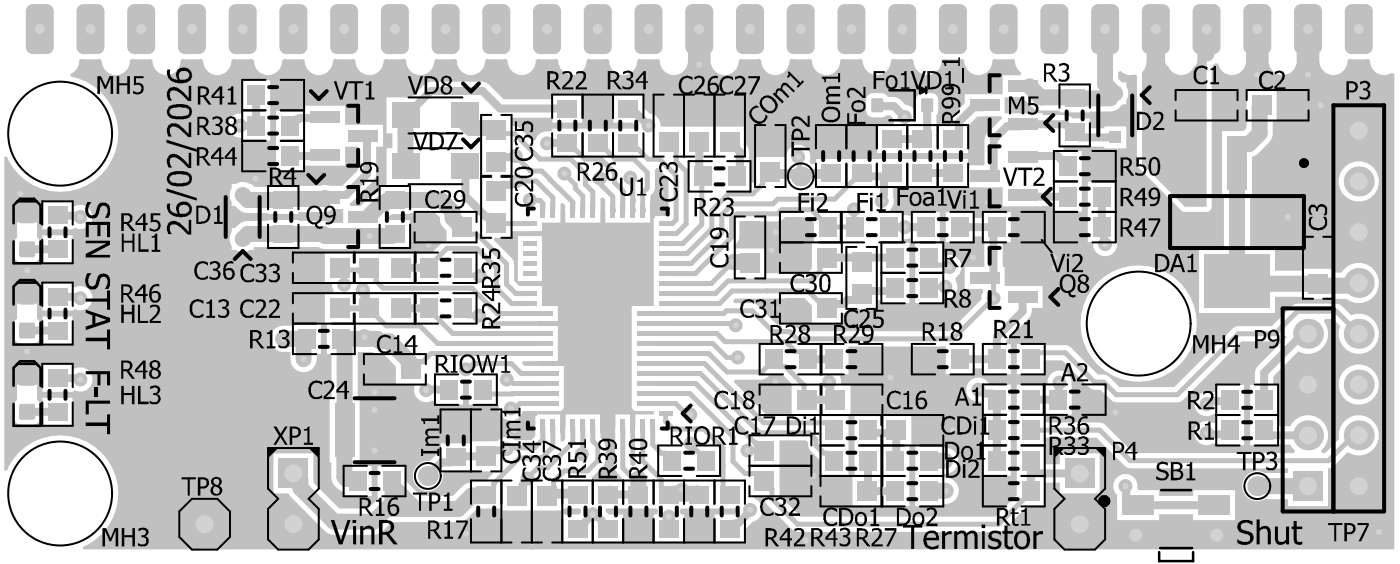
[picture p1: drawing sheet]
<svg xmlns="http://www.w3.org/2000/svg" width="233mm" height="94mm" viewBox="0 0 233 94" stroke-linecap="round" stroke-linejoin="round" font-family="sans-serif">
<g fill="#c0c0c0">
<path d="M122.4 63.2h4.5l.5-.1 .9-.8h2l1.4 1.4 .1 .3v5l-4.1 .1-5.5-5.5z"/>
<path d="M123.2 37l.1-.1h6.2l.5-.1 .7-.6h3.9l1 .9v3.2l-.4 .1v4.3l-.7 .8h-7.1v-4.2h-5l-.3-.3 .3-.3a1.96 1.96 0 0 0 .8-1.3z"/>
<path d="M191.2 1.2l.4-.2h1.8a.65 .65 0 0 1 .7 .7v8.5a3.9 3.9 0 0 0 2.1 2.2l.5 .1a2.33 2.33 0 0 0 2.2-1.4l.4-.5 .1-.4v-8.5a.65 .65 0 0 1 .7-.7h.9v33.4h-3.7l-7.1-7.1v-15.3a2.64 2.64 0 0 0 .8-1.8v-8.5z"/>
<path d="M186.9 87h2.7v.7h-1.8v2.4h1.8v.3h-2.7z"/>
<path d="M189.6 87h2.6v3.4h-2.6v-.3h.9v-2.4h-.9z"/>
<path d="M199.6 87h2.6v.7h-.9v2.4h.9v.3h-2.6z"/>
<path d="M202.2 87h2.7v3.4h-2.7v-.3h1.8v-2.4h-1.8z"/>
<path d="M13.2 10.1l.3-.3h3.1l.4 .4a2.35 2.35 0 0 0 2.3 2.3 2.35 2.35 0 0 0 2.3-2.3l.4-.4h3.1l.3 .4a2.34 2.34 0 0 0 2.4 2.3 2.34 2.34 0 0 0 2.3-2.4l.3-.3h3.1l.4 .4a2.35 2.35 0 0 0 2.3 2.3 2.35 2.35 0 0 0 2.3-2.3l.4-.4h3.1l.3 .4a2.35 2.35 0 0 0 2.7 2.3 2.35 2.35 0 0 0 2-2.3l.3-.4h3.1l.4 .4a2.35 2.35 0 0 0 2.3 2.3 2.35 2.35 0 0 0 2.3-2.3l.4-.4h3.1l.3 .4a2.34 2.34 0 0 0 2.4 2.3 2.34 2.34 0 0 0 2.3-2.4l.3-.3h3.1l.4 .4a2.35 2.35 0 0 0 2.3 2.3 2.35 2.35 0 0 0 2.3-2.3l.4-.4h3.1l.3 .4a2.35 2.35 0 0 0 2.7 2.3 2.35 2.35 0 0 0 2-2.3l.3-.4h3.1l.4 .4a2.35 2.35 0 0 0 2.3 2.3 2.35 2.35 0 0 0 2.3-2.3l.4-.4h3.1l.3 .4a2.34 2.34 0 0 0 2.4 2.3 2.34 2.34 0 0 0 2.3-2.4l.3-.3h3.1l.4 .4a2.35 2.35 0 0 0 2.3 2.3 2.35 2.35 0 0 0 2.3-2.3l.4-.4h3.1l.3 .4a2.34 2.34 0 0 0 2.4 2.3 2.34 2.34 0 0 0 2.3-2.3v-8.7l.4-.7 .4-.1h2.2a.96 .96 0 0 1 .8 1v8.5a2.34 2.34 0 0 0 2.4 2.3 2.34 2.34 0 0 0 2.2-2.4l.4-.3h3.1l.3 .4a2.35 2.35 0 0 0 2.3 2.3 2.35 2.35 0 0 0 2.4-2.3l.3-.4h3.1l.4 .4a2.34 2.34 0 0 0 2.4 2.3 2.34 2.34 0 0 0 2.2-2.4l.4-.3h3.1l.3 .4a2.35 2.35 0 0 0 2.3 2.3 2.35 2.35 0 0 0 2.4-2.3l.3-.4h3.1l.4 .4a2.34 2.34 0 0 0 2.4 2.3 2.34 2.34 0 0 0 2.2-2.4l.4-.3h3.1l.3 .4a2.35 2.35 0 0 0 2.3 2.3 2.35 2.35 0 0 0 2.4-2.3l.3-.4h3.1l.4 .4a2.34 2.34 0 0 0 1 1.9l-.1 .4h-3v3.2h-6.3v1.5l-2.1 2-.3 .5-.1 1.1h-2l-.2-.3v-1.3l.2-.3a3.6 3.6 0 0 0-.2-3.1 3 3 0 0 0-3.1 0l-.2 .4-.1 .4v1.3l-.4 .2-.4-.3-.9-.3-1.4-1.3-1.7-.1-.2-.3a3 3 0 0 0-3 0 3.6 3.6 0 0 0-.3 3.1l.3 .3 .3 .2a3.2 3.2 0 0 0 2.7-.2h.7l.4 .4 .2 .8-.2 .4h-2.6v4.7h15.1v-4.6l1.6-1.5 4-.1 .1 .5-2.5 2.4-.3 .5-.1 .5v4.3h-2.8v-1h-25.3v.8h-.8l-.3-.5 .1-.3a2.03 2.03 0 0 0-1.6-2.4 2.03 2.03 0 0 0-2.3 1.7l-.2 .3h-5v4l-.4 .3-.4-.1v-3.5h-.2v-1.6l-.2-.5-.6-.8v-2.8h-14a1.93 1.93 0 0 0-1.8-2.2l-1.1-1v-2.2h-5v4.7h3.3l.5 .6-.1 .4h-13.8v.3l-.3 .2h-.2a1.99 1.99 0 0 0-2.3 1.4l-.5 .2-2.1-2.2-.4-.3-1-.1v-1.3h6.8v.8h5v-4.7h-5v.8h-8.1l-2.5-2.5-.5-.3-.6-.1h-8.5l-.6 .1-.5 .3-2.2 2.2h-4.1v6h1v2.5h-1v5.9l-.3 .3h-.8v.7l-1.4 .8-1.8 1.9h-1.8l-.1-.4 .5-.4 3.5-3.4 .3-.5 .1-.6v-4.6h1.2v-3.6h-6.3v-3.2h-6.7v.5a2.32 2.32 0 0 0-1.8 .3h-3v10.1h4.6v-.6l.2-.3h6.7v-3.2h2.1v3.9l-2.6 2.6h-2.1l-.7-.1-.8 .1h-8.7v.2h-2.4v-.5h-.7a2.12 2.12 0 0 0-2.3 0h-.7v.7a2.12 2.12 0 0 0 0 2.3v.7h.6a2.66 2.66 0 0 0 2.1 1.2h3.4v.1h5v-.3h4.3l.6-.1 .8-.4h1.8v2.3h-2.2l-.6-.3-.6-.1h-4.1v-.1h-5v.1h-3.4a2.66 2.66 0 0 0-2.1 1.2h-.6v.7a2.12 2.12 0 0 0 0 2.3v.7h.7a2.12 2.12 0 0 0 2.3 0h.7v-.5h2.4v.2h5v-.2h3.3l.6 .3h.6h11.1l.8-.1h2.2v-4.7h-3.5l-.3-.4 .1-.2 .7-.4h3v-.1h4.2l.7 .6v.2a2.66 2.66 0 0 0 1.2 2.1v1.7l-.4 .1-.4 .2-1.7 1.7h-17.8v4.9h1.2v.8l.3 .6-.2 .4h-1.3v5l.3 .1v5h.8v7.4h-.3v10.6h.3l.1 3a3 3 0 0 0 1.9 1.9v.7h4.7v-5h-2.4v-.6h.4v-10.6h-.3v-7.7h2.4l.7 .3 1.2 .1 2 2v2.9h2.9l.3 .4-.1 .2a2.02 2.02 0 0 0 .8 2.1 2.02 2.02 0 0 0 2.2 0l.4 .3v.4h4.7v-3.8l.9-.1 .1 .1v3.8h4.7l.3 .3a2.04 2.04 0 0 0 1.6 2.4 2.04 2.04 0 0 0 2.4-1.6h6.8v-7.5h-6.6l-.3-.4 .1-.4h5.8v-5.9h-11.4l-.2-.4 .4-.5 .4-.1 .7 .2h10.1v-2.5h-2.6v-3.3h-3.8l-.9-.9-.1-3.3-.2-.4-3.1-3 .2-.4h2.8v-1.1l5.1-.1v-1.4h3l.1-3.1 .3-.1 .4 .4 .1 2.8h5.8v-4l.4-.2 .4 .4v3.8h7.5v-4.4l.7-.8 .1-.5-.1-2.9 .3-.4 .2-.1 1.8 1.8v6.2l-2.4 .1v14.9h-3.7v17.5h3.7v.6h-3.1v8.3l-.1 .2h-.4l-.3-.2v-8.3h-2.5v8.9l.1 .4 .2 .5 .8 .7-.2 .4h-4.8v-.5l1.9-1.8 .2-.5 .1-.4-.1-3-.7-.9v-3.8h-5.8l-.1 4.1-.4 .4-.3-.2-.1-4.3h-4.1v3.6l-.7 .6h-2.8a1.91 1.91 0 0 0-2.8 .2h-4.4l-.1 .4h-5v1.6a3.1 3.1 0 0 0-1.8 1.3 2.52 2.52 0 0 0-2.9 2.4 2.52 2.52 0 0 0 2.7 2.6 2.52 2.52 0 0 0 2.4-2.8l.4-.4 .9-.1h6.8l.2 .4-1 1.1h-2.6v.4l-1 .3-2.1 1.9h-5.3l-2.6-2.5v-2.5h-4.6v5l.1 .5-1.7 1.6h-4.8l-4.3-4.3v-4.9h-6.7v6.7h2.6l.4 .6 5.6 5.6 1 .6h7.7l1-.6 1.5-1.4 11.6-.1 1-.6 1.6-1.6h4l.1 .3h10l.1-.3h2.9l.2 .4-.1 .4-.2 .2h-2.8v4.7h10.1v-4.7h-2.4l-.6-.6 .2-.4h8.4l.2 .4-.2 .6h-.5v4.7h5v-4.7h-.5l-.2-.6 .2-.4h9.3l.1 .4-.5 .6h-3.3v4.7h5v-2.2l1.4-1.3a2.01 2.01 0 0 0 1.6-1.8 2.01 2.01 0 0 0-1.4-2l.1-.5h1.6l.1 1 .3 .4 4.2 4.2 .4 .3 .5 .1h33.5l.5-.1 .4-.3 4-3.9h2.8v-3.9h2.5v1.8h6.7v-6.7h-6.7v1.8h-2.5v-4.4h8.6l4.8 4.8 .4 .2 .5 .1h26.2v.8h-3.9a2.5 2.5 0 0 0-3.7 2.2 2.5 2.5 0 0 0 3.7 2.2h3.9v1.1h6.7v-6.3l.5-.1 .4-.2 2.4-2.4a3.3 3.3 0 0 0 5-1.7 3.3 3.3 0 0 0-3-4.4 3.3 3.3 0 0 0-3.5 4l-2.3 2.3h-.5l-.2-.4 .5-.5a3.3 3.3 0 0 0-.8-4.9 3.3 3.3 0 0 0-4.8 1.3h-2v-6.9h-.8v-1.4l4.2-4.1 .3 .1a3.4 3.4 0 0 0 3.9-1 3.4 3.4 0 0 0 0-4.1l.2-.4h1.3l1.2 1.2a3.4 3.4 0 0 0 2.7 4.6 3.4 3.4 0 0 0 3.7-3.8 3.4 3.4 0 0 0-4.6-2.7l-1.9-1.8-.5-.1h-6.5l-.5 .1-.4 .3-3.3 3.4h-5.6l-.5 .1-.4 .2-9.8 9.8h-9.1l-2.2-2-1.4-.1-4.6-4.5-.4-.3-.5-.1h-3.4v-.1h-4.6v5h4.6v-2.3h2.9l4.5 4.5 .4 .3 .5 .1h1l2.1 1.9 .5 .1h10.2l.5-.1 .4-.2 9.8-9.8h5.6l.5-.1 .9-.8 .5 .1-4.8 4.9-.4 .5-.1 .6v2h-.8v10.1h4.7v-.1h2l.3 .5 .5 .5-.2 .4h-26.7l-4.7-4.7-.4-.3-.5-.1h-8.9l-.3-.3v-.9l4.5-.1v-5.7a2.03 2.03 0 0 0-2.4-1.6 2.03 2.03 0 0 0-1.6 2.3h-5.1v18.4l-3.6 3.6h-32.4l-3.6-3.6v-9.1h4.5l.3 .3 .1 1 .3 .4 1.7 1.6v2.6h4.6v-10.1l.4-.1v-5h-1.6v-.8l-.2-.5 .3-.4h1.1v-4.6h16.2v4.6h4.7v-1h1.5v1h4.7v-5h-.8v-.6l3.8-3.8 .3-.5 .2-1.2h1.8v-3.6h-6.4v-3.2h-.3v-4.1h1.4v-5h-4.7v1h-1.5v-1h-4.7v5h4.7v-1h1.5v1h.3v4.1h-3.3v3.7h3l.1 .4-.3 .7v.6l-5.3 5.3h-24.9l-1.3-1.1-2.7-.1-3.1-3.1-.4-.3-.5-.1h-3l-.2-.4 .4-.3h11.6l1.1 1.1v3h5v-1.7a1.69 1.69 0 0 0 1.6-.7h4.2v-1.5h.8v.5h4.7v-10l-1.1-.1v-.5h.7l.4-.2 .4 .3v.4l.6 .1v10h4.6v-.7a2.07 2.07 0 0 0 2.1-.9 2.07 2.07 0 0 0-.1-2.3l.1-.4a2.01 2.01 0 0 0 .7-2.6 2.01 2.01 0 0 0-2.4-1l-.4-.2v-1.9l-.6-.1v-5h-4.6v.4l-.4 .2-.4-.1h-.7v-.5h-2l-.2-.4a1.83 1.83 0 0 0 .5-2.2l.1-1.6 18.2 .1v3.1l8.5-.1v1h4.7v-10h-2.7l-.4-.4 .1-.4h6.7v.3h3.7v-3.7h-3.7v.3h-2.4v-1.6h-2.8l-.6-.4-.6-.2h-3.8v-.3h-6.4v-2.6h2.9l1.6 1.6 1 .5 3.7 .1v.3h5v-.1h3.4a2.52 2.52 0 0 0 2-1.2h.7v-.7a2.11 2.11 0 0 0 0-2.3v-.7h-.7l-.6-.6v-1.1l.4-.2 .4 .4 .6 .2 .7 .1 .6-.1 .4 .2v15l7.6 7.6h4.3l.3-.2 .2-.6v-23.5l.7-.4 .4 .1a2.34 2.34 0 0 0 2.5 1.9 2.34 2.34 0 0 0 2.1-2.3v-8.7l.5-.7 .3-.1h2.2a.96 .96 0 0 1 .8 1v8.5a2.34 2.34 0 0 0 2.4 2.3 2.34 2.34 0 0 0 2.3-2.3v-8.7l.4-.7 .4-.1h2.2a.96 .96 0 0 1 .8 1v8.5a2.34 2.34 0 0 0 2.4 2.3 2.34 2.34 0 0 0 2.2-2.4l.4-.3h3.1l.3 .4a2.35 2.35 0 0 0 2.3 2.3l.6-.1 .7-.3 .4 .2v79.1h-218.3l-.1-.4a9.7 9.7 0 0 0 3.1-15.7 9.7 9.7 0 0 0-15.8 3h-.4v-52.2l.4-.1 .3 .6a9.7 9.7 0 0 0 16.4 1.4 9.7 9.7 0 0 0-6-15.3l-.1-.4 .3-.1a2.4 2.4 0 0 0 1.2-2zM40.3 13.3v5.6a2.03 2.03 0 0 0-2.3 2 2.03 2.03 0 0 0 2.3 2v.5h4.7v-10.1zM223 30.2a3.4 3.4 0 0 0 6.7 0 3.4 3.4 0 0 0-6.7 0zM7.1 33.5v4.7h5l.4-.3a2.01 2.01 0 0 0 2.9-1.8 2.01 2.01 0 0 0-2.9-1.8l-.4-.2v-.6zM181.2 30.2v10.1h.9a2.02 2.02 0 0 0 2.3 2.3 2.02 2.02 0 0 0 1.4-2.9v-9.5zM2.8 37v2.5l-.4 .5-.1 .5v2a1.19 1.19 0 0 0 1.2 1.2h2l.5-.1 .6-.6h.5v.8h5v-4.6h-5v.8h-.5l-.4-.5v-2.5zM86.3 39.3v7.5h4v-7.5zM207.6 15v6.3l-.5 .5h-3.6v10.7h.4v8.9h-4.2v10.7h12.7v-2.7h4.7v.3h7.1a3.3 3.3 0 0 0 4.8-.6 3.3 3.3 0 0 0-.8-4.8 3.3 3.3 0 0 0-4.7 1.1h-1.4v-.7h-5v.3h-4.7v-3.6h-4.2v-8.9h.3l.1-6.4a7.4 7.4 0 0 0 3.1-2.8l.3-1.1v-2.2h.6v-5zM7.1 47v4.7h5l.4-.3a2.01 2.01 0 0 0 2.9-1.8 2.01 2.01 0 0 0-2.9-1.8l-.4-.2v-.6zM2.8 50.5v2.5l-.4 .5-.1 .5v2a1.19 1.19 0 0 0 1.2 1.2h2l.5-.1 .6-.6h.5v.8h5v-4.6h-5v.8h-.5l-.4-.5v-2.5zM45.6 54.8a2.18 2.18 0 0 0-.4 2.4 2.18 2.18 0 0 0 2 1.4h1.2a2.85 2.85 0 0 0 1.1 3 2.18 2.18 0 0 0 3.2-1.8v-.9h.7v-5h-4.6v.3a3.4 3.4 0 0 0-3.2 .6zM180 53.8a9.7 9.7 0 0 0 19.3 0 9.7 9.7 0 0 0-19.3 0zM7.1 60.5v4.7h5l.4-.3a2.01 2.01 0 0 0 2.9-1.8 2.01 2.01 0 0 0-2.9-1.8l-.4-.2v-.6zM199.3 66.1a2.02 2.02 0 0 0 .3 2.6 2.02 2.02 0 0 0 2.6 .1l.4 .2v1.2l-.4 .2a2.03 2.03 0 0 0-3.3 1.6 2.03 2.03 0 0 0 3.1 1.8h.6v.3h4.6v-10.1h-4.6v1.2l-1.2 .1a2 2 0 0 0-2.1 .8zM223 64a3.4 3.4 0 0 0 6.7 0 3.4 3.4 0 0 0-6.7 0zM2.8 64v2.6l-.4 .5-.1 .4v2a1.19 1.19 0 0 0 1.2 1.2h2l.5-.1 .6-.6h.5v.8h5v-4.6h-5v.8h-.5l-.4-.4v-2.6zM161.3 63.7a2.01 2.01 0 0 0-.1 2.2 2.01 2.01 0 0 0 2 .9l.5 .2v12.2h4.7v-15.2h-3.7a2 2 0 0 0-3.4-.3zM152.5 74.2v10h4.6v-.4a2.2 2.2 0 0 0 2.6-1.9 2.2 2.2 0 0 0-2.2-2.4l-.3-.4 .1-.3a2.19 2.19 0 0 0 2.3-2.3 2.19 2.19 0 0 0-2.5-2v-.3zM142.3 69.1v10.1h-.3v5h9.5v-10l.3-.1v-5zM185.8 79.7a1.94 1.94 0 0 0 .3 2.6v4.2h7v-.9h5.6v.9h7v-5h-7v1h-5.6v-1h-3.5l-.2-.2a2.04 2.04 0 0 0-1.2-2.3 2.04 2.04 0 0 0-2.4 .7z"/>
</g>
<path d="M106 18.9l2 2M146.1 17.5l.2 .2h2.6l1.8 1.8M85.9 26l-.2 .2h-2.2l-.8 .7M86.1 30.1h-.3l-.7 .7h-1.4l-1 1M66.7 51.3h4.7M66.7 44.6h4.7M171.7 76.7v5.2M179.8 78.8h-7.6l-.5 .5M187.4 80.9l.2 .1v2l1 1h.4M189.6 84h12.6" fill="none" stroke="#c0c0c0" stroke-width="1.3"/>
<path d="M105.5 18.9l.2 .2h.8l1.5 1.6v.2M149 17.5l1.7 1.7M86.1 26v.1M57 44.9h2.6M59.6 44.9l.7 .7 2.3 .2v1l1.2 1.1h14.8l4.2 4.3M187.4 82.1l.4 .3" fill="none" stroke="#c0c0c0" stroke-width=".83"/>
<path d="M56.6 51.3h4.8M56.6 44.6l.7 .7M57.3 45v2.4" fill="none" stroke="#c0c0c0" stroke-width="1"/>
<circle cx="171.7" cy="81.9" r=".67" fill="#c0c0c0"/>
<g fill="none" stroke="#c0c0c0" stroke-width=".83">
<path d="M104.6 18.1l.9 .8M150.7 19.2v.3M86.1 30.1h3.2l2.8 2.8v2.1M88.4 28.5h1.8l5.2 5.1v1.4M94 28.9l1.8 1.9M122.8 35.6h6.7l.7-.7h4.9l2.8 2.7M128.3 28.6l.7 .7M133.2 26.3v2.8M112.6 53.8h9.2l.3 .3h.4M133.4 58.5l1.3 1.3M139 59.9h.1M165.5 46.2v3.4"/>
<path d="M226.3 55.5l-3.7-3.7h-6.5l-3.7 3.7h-6.1l-10.2 10.2h-10.2l-2.1-2.1h-1.5l-4.9-4.9M87.8 79.6v.4M90.4 71v2.1l-1.4 1.4h-4.2l-.4 .5M94 78.3l-1.8 1.8M95.4 71v2.6l-4.2 4.2h-1.6l-1.8 1.8M97.1 71v4.4l-.2 .1M98.7 71v2.4l.9 .8v2.5l-1.7 1.6M120.4 77.5v3.7l1.1 1.1M126.5 72h8.3l1.1 1.1v1l.9 .9M87.3 81.2l-1.2 1.2M92.2 81.4l-.4 .3h3.8"/>
</g>
<g fill="none" stroke="#c0c0c0" stroke-width="1.3">
<path d="M42.7 15.8v4.5l-.6 .6M105.5 18.9h.5M94.5 23.7l-3.4 .2M128.5 28.8h9.9M159.9 37.8h5.6M166 37.8l-.5 .5v7.9M183.5 32.7v5.1M134.5 59.8h4.5M137.7 42.9h11.4M144.2 42.9l-.7 .7M217.9 55.5h-.9l-6.4 6.5v4.5M84.4 74.7h-.3l-.2 .2h-1.9l-1 1h-5.1l-1 1h-1.4l-2.2 2.3"/>
<path d="M87.8 79.9l-.8 .8v.7M176.5 63.7l-.2 .1v2.5l-.1 .2M91.5 82.1l.2 .2h4.5"/>
</g>
<path d="M47.2 38.9h6.6l.4 .4h11.1M225.9 47.5h-6.3M181.8 66.5l.2 .3h1.4l1.8 1.8h.6M65.4 80.4v.5l3.8 3.8M81 82.3l-.2 .1h-2.2l-2.3 2.3h-11.9" fill="none" stroke="#c0c0c0" stroke-width="2.7"/>
<circle cx="112.6" cy="53.8" r=".42" fill="#c0c0c0"/>
<path d="M109.1 53.8h3.5" fill="none" stroke="#c0c0c0" stroke-width=".83"/>
<circle cx="109.1" cy="53.8" r=".42" fill="#c0c0c0"/>
<g fill="none" stroke="#c0c0c0" stroke-width=".83">
<path d="M89.9 26.5h5.1l2.5 2.4v1.8l1.2 1.2v3.1M95.8 30.8v.6l1.3 1.2v2.4M97.4 26.5h2.7l2.2 2.2v1.6l1.4 1.4v.3M99.7 23.7l2 2M99.9 29.7l.3 .2v.9M100.9 27.3h.1M101.7 25.7h.1M101.7 25.7l.8 .8h3.1l2.2 2.2v2.6M104.8 23.7l1.1 1.1h.4l1.6 1.7h2M105 29.6l.3 .3v.6l.1 .1M119.4 55.5l1.4 1.3h10.1l1.6 1.7h.9M155.9 44.1h1.5l.3 .3h.4"/>
<path d="M165.5 49.6l-6.8 6.8h-26l-1.1-1.2h-2.8l-3.5-3.5"/>
</g>
<path d="M80.3 15.1h-8.5l-4.1 4.1" fill="none" stroke="#c0c0c0" stroke-width="1.3"/>
<circle cx="103.7" cy="32" r=".42" fill="#c0c0c0"/>
<path d="M85.7 22.2l4.2 4.3M105.4 30.6v2.8M118 58.8l3.1 3.1h5.8M118.7 57.2l2.4 2.3h1.8M116.7 62.1l9.8 9.9M117.4 60.5l9.8 9.8h10.7" fill="none" stroke="#c0c0c0" stroke-width=".83"/>
<path d="M67.4 73l-1 1" fill="none" stroke="#c0c0c0" stroke-width="1.3"/>
<circle cx="67.4" cy="71.6" r=".67" fill="#c0c0c0"/>
<path d="M62.6 73.4v1.4l-.2 .2M66.4 69.9l.5 .5v1.2M80.8 70.4h-12.6l-.4 .5v.2l-.4 .5v1.4" fill="none" stroke="#c0c0c0" stroke-width="1.3"/>
<path d="M209.4 4.8v7.6M217.9 4.8v7.6M56.8 56.4h.6v23l.3 .3h1.7l.2 .3M111.8 82.1h4.4" fill="none" stroke="#c0c0c0" stroke-width="2.7"/>
<path d="M60.4 48.2v3l-.1 .1M60.7 47.9l.5 .5v2.7l3.1 3.1M107.1 71v5.7l3.1 3.1v1.4l1 1.1h.2" fill="none" stroke="#c0c0c0" stroke-width=".83"/>
<g fill="#c0c0c0">
<circle cx="86.6" cy="57.2" r=".42"/>
<circle cx="89.6" cy="57.2" r=".42"/>
</g>
<g fill="none" stroke="#c0c0c0" stroke-width=".83">
<path d="M111.4 18.2l-.7 .8h-.8M82.7 21.6l.6 .6h2.4M85.9 26h.2M88.3 33.3h1.6l.5 .5v1.2M95.1 23.7v.4l1.6 1.6M96.7 25.7l.7 .8M96.7 25.7h.1M103.7 32v3M107.8 31.3l-.7 .7M110.1 32.1v.2l-1.4 1.4v1.3M112.6 29.2v7.4M114.3 28.5v8.8"/>
<path d="M133 26.1l.2 .2M133.2 29.1l.2 .2M56.6 51.3h3.7M64.3 54.2h5.6l3 3h16.7M109.1 55.5h10.3M109.1 58.8h8.9M112.6 57.2h6.1M154.8 42.9v.1l1.1 1.1M157.4 47.7h-2.4l-.2 .2M177.4 58.7h-4.6l-1.1 1.1M109.1 60.5h8.3M109.1 62.1h7.6"/>
<path d="M128.6 60.2l-1.7 1.7M148.1 62.8h.2M171.7 71.6h11.5l5.1 5.1h32.9l4.3-4.3h.8M179.8 78.8l-1.2 1.2M81 87.9l-.8 .9h-2.6M128.6 81.3v1.7l4.2 4.2h33.5l5.4-5.3M169 84.5h.1"/>
</g>
<path d="M77 51.3v.2l1 1h1.8" fill="none" stroke="#c0c0c0" stroke-width="1"/>
<path d="M77.5 19.2v1.3l.8 .8h4l.4 .3M124.4 17.5h-1l-.4 .4h-1.1l-.3 .3M179 16.4h5.9M184.1 4.8v9.2l1.5 1.5h.2M198.7 17.9l-.4-.4 .1 9.6M210.1 17.5l-.3 .3v4.4l-1.8 1.8h-1.6l-.4 .3v22.5M67.5 20.5v7.2M128.9 38.4l.3 .2" fill="none" stroke="#c0c0c0" stroke-width="2.7"/>
<path d="M67.5 19.2h.2M80.3 15.1l3 3h11.2M147.2 30v2.4l-.2 .1v.8l-.1 .1M148.6 28.8l-1.4 1.3M128.5 41.6l.5 .5h2.7l.7 .8M162.9 64.8h.3l.7 .7h1.3l.8 .8v10.4M166.9 65.7l-.9 .8M171.7 66.5h4.5M201 67.2h.2" fill="none" stroke="#c0c0c0" stroke-width="1.3"/>
<circle cx="198.7" cy="17.9" r="1.33" fill="#c0c0c0"/>
<path d="M199.3 12.9v4.4l-.6 .6M129.2 38.2h1.3M177.9 37.8v7.2l-.7 .7h-6M225.2 20.6l1.1 1.1M226.3 38.6l-.1 .1M206 46.8l.5 .4h12.7l.4 .3" fill="none" stroke="#c0c0c0" stroke-width="2.7"/>
<path d="M128.4 23.2h2.9l.2-.2h2.2l.1 .2h4.6M175.6 42.9v2.8M80.8 70.4l.2 .2M81 70.6h.1M129.1 65.7l-.6 .6M204.9 66.5l-.2 .2h-2.9l-.6 .5M204.9 71.6l-.7 .7h-2.8l-.2-.2h-.2M211.1 71.6v.6l.3 .2h6.5" fill="none" stroke="#c0c0c0" stroke-width="1.3"/>
<path d="M100.2 30.8l1.9 1.9M107.1 32v3M99.6 63.4l-4.9 4.8M102.1 66.2v4.8M104.4 68.2l-4-4v6.8" fill="none" stroke="#c0c0c0" stroke-width=".83"/>
<circle cx="105.4" cy="33.4" r=".42" fill="#c0c0c0"/>
<path d="M102.1 32.7v2.3" fill="none" stroke="#c0c0c0" stroke-width=".83"/>
<g fill="#c0c0c0">
<circle cx="102.1" cy="35" r=".42"/>
<circle cx="107.1" cy="35" r=".42"/>
</g>
<path d="M143.5 28.8l.6 .5h3.9M150.7 37.8h3.5M170.3 49.4v2.4l-4.3 4.3v3.7" fill="none" stroke="#c0c0c0" stroke-width="1.3"/>
<path d="M165.5 37.8h.5M125.3 51.7h-4.3l-.5 .5h-7.9" fill="none" stroke="#c0c0c0" stroke-width=".83"/>
<circle cx="112.6" cy="52.2" r=".42" fill="#c0c0c0"/>
<path d="M109.1 52.2h3.5" fill="none" stroke="#c0c0c0" stroke-width=".83"/>
<circle cx="109.1" cy="52.2" r=".42" fill="#c0c0c0"/>
<path d="M121.5 23.6l1.7 1.6v3.6l-.5 .5M148.1 37.8h2.6M178.8 22h.2l.8 .9h6M183.9 37.9v2.5l.2 .2M129.1 63.6v2.1" fill="none" stroke="#c0c0c0" stroke-width="1.3"/>
<path d="M109.1 63.8h6.8l9.9 9.9M109.1 65.5h5.8l7.2 7.2v4.1M124.2 74.7l.3 .3M128.6 60.2h.3l.8 .8h1.1l3.1 3.1v2l.4 .4" fill="none" stroke="#c0c0c0" stroke-width=".83"/>
<path d="M47.2 56.4h3.4v3.4" fill="none" stroke="#c0c0c0" stroke-width="2.7"/>
<circle cx="50.6" cy="56.4" r="1.33" fill="#c0c0c0"/>
<path d="M65.8 12l1.8 1.8M125 38.4h3.9M47.2 56.4h3.9M64.8 56.8l3.3 3.3v1.3M106.3 79.6v2.5h-.1M135.5 79.2h-2.7l-.1 .1M101.4 82.1l-.1 .2M184.9 88.5h2.8l.2 .2h.9l.4 .3M207.7 88.9l-.1 .1h-5" fill="none" stroke="#c0c0c0" stroke-width="2.7"/>
<path d="M76.9 37.8l1.1 1.2h1.4l5 4.9M92.1 71v3.4l-1.8 1.8h-3.8l-4.3 4.3v.7l-1.1 1.1h-.1M94 78.3h3.9M103.7 71v6.9l1.5 1.4h.8l.3 .3M86.1 87.8l2.5 2.5M87.8 80l-.5 .6v.6M92.2 80.1v1.3M95.6 81.7l.6 .6M106.2 82.1l.1 .2M187.4 81.7v.4M187.8 82.4v.4l1.2 1.2h.6" fill="none" stroke="#c0c0c0" stroke-width=".83"/>
<path d="M42.7 27.2l.2 .3v1.5l-.4 .4v.3M148 37.8h.1M129.1 51.3h2.3l.5 .5 .5-.5M138.1 63.6l.2 .2v1.8l.9 .9M91.1 87.8l-1 1v.9l-.4 .4h-.9l-.2 .2M98.7 85.6h.1M98.7 85.6l-2.3 2.3h-.2M98.7 85.1l1.6 1.5v.5l.8 .8h.2M105.9 82.1l-.1 .2h-4.5M124.9 84.8v.3l-2 2M131.4 88.5l.6 .6h.6l.6 .7h.8l.2 .1" fill="none" stroke="#c0c0c0" stroke-width="1.3"/>
<circle cx="117.6" cy="71.8" r=".42" fill="#c0c0c0"/>
<g fill="none" stroke="#c0c0c0" stroke-width=".83">
<path d="M111.4 23.6l1.2 1.2v2.1l1.7 1.6M114.3 37.3l-1.6 1.6h-1.8M116.5 29.1l.4 .4M138.4 28.8l-.5 .5h-8.9M71.4 51.3v.2l4 4h10.5M77 44.6v.1l1.1 1.1h1.7l.1 .1M79.4 41.3l3.3 3.3v3.4l2.5 2.5h3.1M84.4 43.9v3.4l1.5 1.5h2.4M110.9 68.8v1.3l1.3 1.3h5.1l3.1 3.1v3M112.6 67.1l2 1.9h.4M115 73.8v.1l1.5 1.5M116 71.4h.1"/>
<path d="M116.5 75.4h.1M116.5 75.4l1.1 1.1v.2M122.1 76.8l2 2h2M125.8 73.7h.3l1.2 1.3h-2.8"/>
</g>
<path d="M154.4 17.5v4.9l-.8 .7h-5M162.2 17.8l-2.5 2.5v2M9.6 35.8l3.3 .1 .2 .2h.3M40 20.9h2.1M116.5 23.6v5.7M170.6 20.3l.3 .4h6.6l1.3 1.3M9.6 49.3l3.3 .1 .2 .2h.3M9.6 62.9h3.3l.2 .2h.3M134.3 66.5h4.9M139.2 66.5h.1" fill="none" stroke="#c0c0c0" stroke-width="1.3"/>
<path d="M116.5 18.2h5M171.5 14.4l1.8 1.8h5.5l.2 .2" fill="none" stroke="#c0c0c0" stroke-width="2.7"/>
<circle cx="89.6" cy="55.5" r=".42" fill="#c0c0c0"/>
<path d="M85.9 55.5h3.7" fill="none" stroke="#c0c0c0" stroke-width=".83"/>
<circle cx="85.9" cy="55.5" r=".42" fill="#c0c0c0"/>
<g fill="none" stroke="#c0c0c0" stroke-width=".83">
<path d="M84.4 37.2h3.9M116.9 29.5v7.9M121.3 32.3l-2.7 2.7v3.1M122 33.9l-1.8 1.8v3.1M122.8 35.6l-.9 .9v2.9M141.4 30.8l-2.4 2.3h-9.5l-.7 .8M142.2 34.8l.1 1.8M143.3 36.6h-2v1.2h-3.4M74.5 41.3h4.9M82.8 52.2h6.8M113.3 50.5h6.6l2.1-2.1h12.6l1.6 1.7h1.9l.4 .4M122.1 43.6l-3.6 3.6h-7.6"/>
<path d="M127.8 48.4h.1M137.1 43.6l-.5 .5v1l-1.6 1.6h-13.7l-2.1 2.1h-8.3M88.3 68.8l-.2 .2v1l-1.3 1.3h-.9l-.3 .3M126.1 78.8l2.5 2.5M154.6 71.6h4.1"/>
</g>
<path d="M60.7 56.1l-.3 .3h-3M122.1 43.6h2.6l.2 .2M154.8 76.7h2.6M157.5 81.7h-2.7" fill="none" stroke="#c0c0c0" stroke-width="2.7"/>
<path d="M77.5 27.7v4.9l3.5 3.5h.7l1 1M164 29.3h.8M169.5 26h6.7l1.7 1.5v.2M170.3 20.7l-.3 .3h-2.3l-2.2 2.2v6.1M172.8 32.7h5.1M138.5 50.5l-.8 .8M143.5 48.9l-1 1h-1.4l-.6 .7h-2M149.1 47.9l-.5 .5h-4.6M81 70.6h3.4l1 1h.2M157.5 81.7h-2.7" fill="none" stroke="#c0c0c0" stroke-width="1.3"/>
<circle cx="170.8" cy="60.7" r=".42" fill="#c0c0c0"/>
<path d="M125 38.4l-.1 .1M132.2 37.8l-.1 .3h-1.5l-.1 .1M132.7 75v4.3M116.1 82.1l.4 .2M209.4 80.9h8.5" fill="none" stroke="#c0c0c0" stroke-width="2.7"/>
<path d="M54.8 19.6h-4.9l-.2 .3h-.5l-.9 .8v.2M48.3 26h6.8M61.1 22.2v6.8l-3.4 3.4M63.6 72.3l-1 1.1M122.9 87.1h-.5l-.9 .8" fill="none" stroke="#c0c0c0" stroke-width="1.3"/>
<path d="M112.6 36.6l-.6 .6M122 33.9h6.8M84.4 63.1h.4l.7 .7h4.6M84.6 60.5h-5.8l-.9 .9h-.3M108.7 71v3l1.5 1.4h.7l1.1 1.1v.2M113.6 81.5h2M134.1 80.7h.7l1 1" fill="none" stroke="#c0c0c0" stroke-width=".83"/>
<circle cx="84.6" cy="60.5" r=".42" fill="#c0c0c0"/>
<path d="M71.8 58.8h17.8M80.4 64.8l.8 .7h4.2M84.6 60.5h.6l1.6 1.6" fill="none" stroke="#c0c0c0" stroke-width=".83"/>
<path d="M74.8 64.8l-3.8 .1" fill="none" stroke="#c0c0c0" stroke-width="1.3"/>
<circle cx="90.1" cy="65.5" r=".42" fill="#c0c0c0"/>
<path d="M71.8 58.8l-1.4 1.4h-.7l-.5 .5M90.1 65.5h-4.7M136.8 75l.4 .4" fill="none" stroke="#c0c0c0" stroke-width=".83"/>
<path d="M60.7 56.4h2.1l.5 .4h1.5M48.9 78.8l1.1 1.1v1.3l5.6 5.6h6.6l2.9-2.8M65.2 80l.2 .2v2.8" fill="none" stroke="#c0c0c0" stroke-width="2.7"/>
<circle cx="136.8" cy="75" r=".42" fill="#c0c0c0"/>
<path d="M86.1 26.1l2.3 2.4M99.6 23.7h.1M116.9 37.4l-3.2 3.1M118.6 38.1l-.4 .4M119.9 39.1h.1M120.2 38.8l-.3 .3M121.9 39.4l-.4 .4M128.3 28.6l-1.2 1.3v.7l-1.7 1.7h-4.1M85.4 67.7l-.3 .3M137.2 75.4h.7M135.8 81.7h3.4" fill="none" stroke="#c0c0c0" stroke-width=".83"/>
<path d="M65.8 33.3h7.6l2 1.9v1.1l1.5 1.5" fill="none" stroke="#c0c0c0" stroke-width="2.7"/>
<path d="M164 17.5l-.3 .3h-1.5M128.4 23.2l-.1 .1M138.4 23.1v.1M139.3 23.1h4.2M159.7 22.3l-.8 .8h-.2M159.9 59.8h6.1M134.3 66.5h.1" fill="none" stroke="#c0c0c0" stroke-width="1.3"/>
<circle cx="139.3" cy="23.1" r=".67" fill="#c0c0c0"/>
<path d="M138.4 23.1h.9" fill="none" stroke="#c0c0c0" stroke-width="1.3"/>
<path d="M118.2 38.5l-3.8 3.7h-3.5" fill="none" stroke="#c0c0c0" stroke-width=".83"/>
<circle cx="110.9" cy="40.5" r=".42" fill="#c0c0c0"/>
<path d="M98.3 23.7l.8 .9M104.6 23.7h.2M109.9 26.5l2.7 2.7M110.9 37.2h1.1M119.9 39.1l-4.8 4.8h-4.2M143.5 28.8h-.2l-1.9 2M110.9 40.5h2.8" fill="none" stroke="#c0c0c0" stroke-width=".83"/>
<circle cx="148.6" cy="23.1" r=".67" fill="#c0c0c0"/>
<path d="M153.6 28.8h5.1" fill="none" stroke="#c0c0c0" stroke-width="1.3"/>
<circle cx="158.7" cy="28.8" r=".67" fill="#c0c0c0"/>
<path d="M3.4 32.2v.3l.4 .5v2.2l.7 .6M182.7 26.7l.8 .8v.2M4.5 45v4.3M4.5 58.5v4.4" fill="none" stroke="#c0c0c0" stroke-width="1.3"/>
<path d="M192.5 4.8v6.4M201 4.8v4.1M226.3 47.1l-.4 .4" fill="none" stroke="#c0c0c0" stroke-width="2.7"/>
<path d="M9.5 49.2l-1.2 1.2" fill="none" stroke="#c0c0c0" stroke-width=".83"/>
<circle cx="4.5" cy="55" r=".67" fill="#c0c0c0"/>
<path d="M4.5 55h5.1" fill="none" stroke="#c0c0c0" stroke-width="1.3"/>
<circle cx="4.5" cy="68.5" r=".67" fill="#c0c0c0"/>
<path d="M4.5 41.5h5.1M4.5 68.5h4.6" fill="none" stroke="#c0c0c0" stroke-width="1.3"/>
<path d="M86.6 67.1l-.6 .6h-.6M89.9 67.1h.2M93.7 68.7v2.3" fill="none" stroke="#c0c0c0" stroke-width=".83"/>
<circle cx="90.1" cy="67.1" r=".42" fill="#c0c0c0"/>
<path d="M71.6 37.8l-.2 .2v2.7M103.4 23.7h.1M137.9 37.6v.2M74.5 41.3l-3.1 3.1v.2M86.8 62.1h3.3M94.7 68.2h-.5l-.5 .5M104.4 68.2h.5l.5 .5v2.3M109.1 67.1h.6M137.9 70.3l1.1 1.1v.2" fill="none" stroke="#c0c0c0" stroke-width=".83"/>
<path d="M54.2 32.9l-.2 .2M65.8 33.3l-.2 .1h-1.2l-.5 .6h-.5l-1.8 1.8M65.8 38.9l-.5 .4" fill="none" stroke="#c0c0c0" stroke-width="2.7"/>
<path d="M54 32.4h3.7" fill="none" stroke="#c0c0c0" stroke-width="1.3"/>
<g fill="#c0c0c0">
<circle cx="89.9" cy="67.1" r=".42"/>
<circle cx="90.1" cy="63.8" r=".42"/>
</g>
<path d="M99.6 53v10.4l.8 .8M86.6 67.1h3.3M102.4 66.2h.1" fill="none" stroke="#c0c0c0" stroke-width=".83"/>
<g fill="#c0c0c0">
<circle cx="102.4" cy="66.2" r=".42"/>
<circle cx="109.1" cy="57.2" r=".42"/>
</g>
<path d="M109.7 67.1h.1" fill="none" stroke="#c0c0c0" stroke-width=".83"/>
<circle cx="105.4" cy="35" r=".42" fill="#c0c0c0"/>
<path d="M105.4 33.4v1.6M109.7 67.1h2.9" fill="none" stroke="#c0c0c0" stroke-width=".83"/>
<circle cx="112.6" cy="57.2" r=".42" fill="#c0c0c0"/>
<path d="M109.1 57.2h3.5M139 76.5v.2M148.9 76.4l.2 .3" fill="none" stroke="#c0c0c0" stroke-width=".83"/>
<path d="M144.6 76.7l-.1 5h4.6" fill="none" stroke="#c0c0c0" stroke-width="1.3"/>
<circle cx="148.9" cy="76.4" r=".42" fill="#c0c0c0"/>
<path d="M144.6 71.6l.5 .5h3.7l.5-.5v4.3l-.7 .8" fill="none" stroke="#c0c0c0" stroke-width="1.3"/>
<path d="M137.9 75.4l1.1 1.1M148.6 76.1l.3 .3" fill="none" stroke="#c0c0c0" stroke-width=".83"/>
<circle cx="110.9" cy="50.5" r=".42" fill="#c0c0c0"/>
<path d="M110.9 50.5h2.4" fill="none" stroke="#c0c0c0" stroke-width=".83"/>
<circle cx="113.3" cy="50.5" r=".42" fill="#c0c0c0"/>
<path d="M121.5 39.8l-5.7 5.7h-4.9" fill="none" stroke="#c0c0c0" stroke-width=".83"/>
<path d="M40.4 32.4l.9 .9h5.7M47 38.9h-5.7l-.9 .9M54 33.1h-6.7l-.1 .2" fill="none" stroke="#c0c0c0" stroke-width="2.7"/>
<circle cx="108" cy="20.9" r="1.16" fill="#c0c0c0"/>
<circle cx="108" cy="20.9" r=".5" fill="#d2d2d2"/>
<circle cx="91.1" cy="23.9" r="1.16" fill="#c0c0c0"/>
<circle cx="91.1" cy="23.9" r=".5" fill="#d2d2d2"/>
<circle cx="96.9" cy="75.5" r="1.16" fill="#c0c0c0"/>
<circle cx="96.9" cy="75.5" r=".5" fill="#d2d2d2"/>
<circle cx="176.5" cy="63.7" r="1.16" fill="#c0c0c0"/>
<circle cx="176.5" cy="63.7" r=".5" fill="#d2d2d2"/>
<circle cx="185.8" cy="68.6" r="1.16" fill="#c0c0c0"/>
<circle cx="185.8" cy="68.6" r=".5" fill="#d2d2d2"/>
<circle cx="94" cy="28.9" r="1.16" fill="#c0c0c0"/>
<circle cx="94" cy="28.9" r=".5" fill="#d2d2d2"/>
<circle cx="150.7" cy="19.5" r="1.16" fill="#c0c0c0"/>
<circle cx="150.7" cy="19.5" r=".5" fill="#d2d2d2"/>
<circle cx="85.9" cy="26" r="1.16" fill="#c0c0c0"/>
<circle cx="85.9" cy="26" r=".5" fill="#d2d2d2"/>
<circle cx="122.5" cy="54.1" r="1.16" fill="#c0c0c0"/>
<circle cx="122.5" cy="54.1" r=".5" fill="#d2d2d2"/>
<circle cx="158.1" cy="44.4" r="1.16" fill="#c0c0c0"/>
<circle cx="158.1" cy="44.4" r=".5" fill="#d2d2d2"/>
<circle cx="105" cy="29.6" r="1.16" fill="#c0c0c0"/>
<circle cx="105" cy="29.6" r=".5" fill="#d2d2d2"/>
<circle cx="99.9" cy="29.7" r="1.16" fill="#c0c0c0"/>
<circle cx="99.9" cy="29.7" r=".5" fill="#d2d2d2"/>
<circle cx="62.4" cy="68.2" r="1.16" fill="#c0c0c0"/>
<circle cx="62.4" cy="68.2" r=".5" fill="#d2d2d2"/>
<circle cx="62.4" cy="75" r="1.16" fill="#c0c0c0"/>
<circle cx="62.4" cy="75" r=".5" fill="#d2d2d2"/>
<circle cx="111.4" cy="86" r="1.16" fill="#c0c0c0"/>
<circle cx="111.4" cy="86" r=".5" fill="#d2d2d2"/>
<circle cx="217.9" cy="12.4" r="1.16" fill="#c0c0c0"/>
<circle cx="217.9" cy="12.4" r=".5" fill="#d2d2d2"/>
<circle cx="209.4" cy="12.4" r="1.16" fill="#c0c0c0"/>
<circle cx="209.4" cy="12.4" r=".5" fill="#d2d2d2"/>
<circle cx="214.5" cy="36.1" r="1.16" fill="#c0c0c0"/>
<circle cx="214.5" cy="36.1" r=".5" fill="#d2d2d2"/>
<circle cx="60.4" cy="48.2" r="1.16" fill="#c0c0c0"/>
<circle cx="60.4" cy="48.2" r=".5" fill="#d2d2d2"/>
<circle cx="79.8" cy="52.5" r="1.16" fill="#c0c0c0"/>
<circle cx="79.8" cy="52.5" r=".5" fill="#d2d2d2"/>
<circle cx="116.5" cy="10.8" r="1.16" fill="#c0c0c0"/>
<circle cx="116.5" cy="10.8" r=".5" fill="#d2d2d2"/>
<circle cx="133" cy="26.1" r="1.16" fill="#c0c0c0"/>
<circle cx="133" cy="26.1" r=".5" fill="#d2d2d2"/>
<circle cx="146.9" cy="33.4" r="1.16" fill="#c0c0c0"/>
<circle cx="146.9" cy="33.4" r=".5" fill="#d2d2d2"/>
<circle cx="129.2" cy="38.6" r="1.16" fill="#c0c0c0"/>
<circle cx="129.2" cy="38.6" r=".5" fill="#d2d2d2"/>
<circle cx="128.5" cy="41.6" r="1.16" fill="#c0c0c0"/>
<circle cx="128.5" cy="41.6" r=".5" fill="#d2d2d2"/>
<circle cx="122.9" cy="59.5" r="1.16" fill="#c0c0c0"/>
<circle cx="122.9" cy="59.5" r=".5" fill="#d2d2d2"/>
<circle cx="57.3" cy="47.4" r="1.16" fill="#c0c0c0"/>
<circle cx="57.3" cy="47.4" r=".5" fill="#d2d2d2"/>
<circle cx="61.5" cy="39.3" r="1.16" fill="#c0c0c0"/>
<circle cx="61.5" cy="39.3" r=".5" fill="#d2d2d2"/>
<circle cx="110.1" cy="32.1" r="1.16" fill="#c0c0c0"/>
<circle cx="110.1" cy="32.1" r=".5" fill="#d2d2d2"/>
<circle cx="157.4" cy="47.7" r="1.16" fill="#c0c0c0"/>
<circle cx="157.4" cy="47.7" r=".5" fill="#d2d2d2"/>
<circle cx="86.1" cy="30.1" r="1.16" fill="#c0c0c0"/>
<circle cx="86.1" cy="30.1" r=".5" fill="#d2d2d2"/>
<circle cx="99.6" cy="42.9" r="1.16" fill="#c0c0c0"/>
<circle cx="99.6" cy="42.9" r=".5" fill="#d2d2d2"/>
<circle cx="88.3" cy="33.3" r="1.16" fill="#c0c0c0"/>
<circle cx="88.3" cy="33.3" r=".5" fill="#d2d2d2"/>
<circle cx="77.6" cy="88.8" r="1.16" fill="#c0c0c0"/>
<circle cx="77.6" cy="88.8" r=".5" fill="#d2d2d2"/>
<circle cx="148.3" cy="62.8" r="1.16" fill="#c0c0c0"/>
<circle cx="148.3" cy="62.8" r=".5" fill="#d2d2d2"/>
<circle cx="201" cy="67.2" r="1.16" fill="#c0c0c0"/>
<circle cx="201" cy="67.2" r=".5" fill="#d2d2d2"/>
<circle cx="201" cy="72.1" r="1.16" fill="#c0c0c0"/>
<circle cx="201" cy="72.1" r=".5" fill="#d2d2d2"/>
<circle cx="175.6" cy="44.6" r="1.16" fill="#c0c0c0"/>
<circle cx="175.6" cy="44.6" r=".5" fill="#d2d2d2"/>
<circle cx="220" cy="17.5" r="1.16" fill="#c0c0c0"/>
<circle cx="220" cy="17.5" r=".5" fill="#d2d2d2"/>
<circle cx="162.1" cy="42.9" r="1.16" fill="#c0c0c0"/>
<circle cx="162.1" cy="42.9" r=".5" fill="#d2d2d2"/>
<circle cx="165.5" cy="49.6" r="1.16" fill="#c0c0c0"/>
<circle cx="165.5" cy="49.6" r=".5" fill="#d2d2d2"/>
<circle cx="184.1" cy="40.6" r="1.16" fill="#c0c0c0"/>
<circle cx="184.1" cy="40.6" r=".5" fill="#d2d2d2"/>
<circle cx="129.1" cy="63.6" r="1.16" fill="#c0c0c0"/>
<circle cx="129.1" cy="63.6" r=".5" fill="#d2d2d2"/>
<circle cx="50.6" cy="59.8" r="1.16" fill="#c0c0c0"/>
<circle cx="50.6" cy="59.8" r=".5" fill="#d2d2d2"/>
<circle cx="47.2" cy="56.4" r="1.16" fill="#c0c0c0"/>
<circle cx="47.2" cy="56.4" r=".5" fill="#d2d2d2"/>
<circle cx="187.4" cy="80.9" r="1.16" fill="#c0c0c0"/>
<circle cx="187.4" cy="80.9" r=".5" fill="#d2d2d2"/>
<circle cx="134.2" cy="89.9" r="1.16" fill="#c0c0c0"/>
<circle cx="134.2" cy="89.9" r=".5" fill="#d2d2d2"/>
<circle cx="124.9" cy="84.8" r="1.16" fill="#c0c0c0"/>
<circle cx="124.9" cy="84.8" r=".5" fill="#d2d2d2"/>
<circle cx="106.3" cy="79.6" r="1.16" fill="#c0c0c0"/>
<circle cx="106.3" cy="79.6" r=".5" fill="#d2d2d2"/>
<circle cx="88.6" cy="90.3" r="1.16" fill="#c0c0c0"/>
<circle cx="88.6" cy="90.3" r=".5" fill="#d2d2d2"/>
<circle cx="98.7" cy="85.6" r="1.16" fill="#c0c0c0"/>
<circle cx="98.7" cy="85.6" r=".5" fill="#d2d2d2"/>
<circle cx="87.8" cy="79.6" r="1.16" fill="#c0c0c0"/>
<circle cx="87.8" cy="79.6" r=".5" fill="#d2d2d2"/>
<circle cx="42.5" cy="29.7" r="1.16" fill="#c0c0c0"/>
<circle cx="42.5" cy="29.7" r=".5" fill="#d2d2d2"/>
<circle cx="129.1" cy="51.3" r="1.16" fill="#c0c0c0"/>
<circle cx="129.1" cy="51.3" r=".5" fill="#d2d2d2"/>
<circle cx="150.7" cy="37.8" r="1.16" fill="#c0c0c0"/>
<circle cx="150.7" cy="37.8" r=".5" fill="#d2d2d2"/>
<circle cx="135.5" cy="79.2" r="1.16" fill="#c0c0c0"/>
<circle cx="135.5" cy="79.2" r=".5" fill="#d2d2d2"/>
<circle cx="138.1" cy="63.6" r="1.16" fill="#c0c0c0"/>
<circle cx="138.1" cy="63.6" r=".5" fill="#d2d2d2"/>
<circle cx="13.4" cy="63.1" r="1.16" fill="#c0c0c0"/>
<circle cx="13.4" cy="63.1" r=".5" fill="#d2d2d2"/>
<circle cx="13.4" cy="49.6" r="1.16" fill="#c0c0c0"/>
<circle cx="13.4" cy="49.6" r=".5" fill="#d2d2d2"/>
<circle cx="13.4" cy="36.1" r="1.16" fill="#c0c0c0"/>
<circle cx="13.4" cy="36.1" r=".5" fill="#d2d2d2"/>
<circle cx="124.5" cy="75" r="1.16" fill="#c0c0c0"/>
<circle cx="124.5" cy="75" r=".5" fill="#d2d2d2"/>
<circle cx="115" cy="73.8" r="1.16" fill="#c0c0c0"/>
<circle cx="115" cy="73.8" r=".5" fill="#d2d2d2"/>
<circle cx="115" cy="69" r="1.16" fill="#c0c0c0"/>
<circle cx="115" cy="69" r=".5" fill="#d2d2d2"/>
<circle cx="40" cy="20.9" r="1.16" fill="#c0c0c0"/>
<circle cx="40" cy="20.9" r=".5" fill="#d2d2d2"/>
<circle cx="79.9" cy="45.9" r="1.16" fill="#c0c0c0"/>
<circle cx="79.9" cy="45.9" r=".5" fill="#d2d2d2"/>
<circle cx="60.7" cy="56.1" r="1.16" fill="#c0c0c0"/>
<circle cx="60.7" cy="56.1" r=".5" fill="#d2d2d2"/>
<circle cx="157.4" cy="76.7" r="1.16" fill="#c0c0c0"/>
<circle cx="157.4" cy="76.7" r=".5" fill="#d2d2d2"/>
<circle cx="157.5" cy="81.7" r="1.16" fill="#c0c0c0"/>
<circle cx="157.5" cy="81.7" r=".5" fill="#d2d2d2"/>
<circle cx="122.1" cy="43.6" r="1.16" fill="#c0c0c0"/>
<circle cx="122.1" cy="43.6" r=".5" fill="#d2d2d2"/>
<circle cx="175.6" cy="42.9" r="1.16" fill="#c0c0c0"/>
<circle cx="175.6" cy="42.9" r=".5" fill="#d2d2d2"/>
<circle cx="85.1" cy="68" r="1.16" fill="#c0c0c0"/>
<circle cx="85.1" cy="68" r=".5" fill="#d2d2d2"/>
<circle cx="85.6" cy="71.6" r="1.16" fill="#c0c0c0"/>
<circle cx="85.6" cy="71.6" r=".5" fill="#d2d2d2"/>
<circle cx="142.2" cy="34.8" r="1.16" fill="#c0c0c0"/>
<circle cx="142.2" cy="34.8" r=".5" fill="#d2d2d2"/>
<circle cx="158.7" cy="71.6" r="1.16" fill="#c0c0c0"/>
<circle cx="158.7" cy="71.6" r=".5" fill="#d2d2d2"/>
<circle cx="148.6" cy="67.5" r="1.16" fill="#c0c0c0"/>
<circle cx="148.6" cy="67.5" r=".5" fill="#d2d2d2"/>
<circle cx="113.6" cy="81.5" r="1.16" fill="#c0c0c0"/>
<circle cx="113.6" cy="81.5" r=".5" fill="#d2d2d2"/>
<circle cx="162.9" cy="64.8" r="1.16" fill="#c0c0c0"/>
<circle cx="162.9" cy="64.8" r=".5" fill="#d2d2d2"/>
<circle cx="62.4" cy="65.3" r="1.16" fill="#c0c0c0"/>
<circle cx="62.4" cy="65.3" r=".5" fill="#d2d2d2"/>
<circle cx="71" cy="64.9" r="1.16" fill="#c0c0c0"/>
<circle cx="71" cy="64.9" r=".5" fill="#d2d2d2"/>
<circle cx="77.6" cy="61.4" r="1.16" fill="#c0c0c0"/>
<circle cx="77.6" cy="61.4" r=".5" fill="#d2d2d2"/>
<circle cx="84.4" cy="63.1" r="1.16" fill="#c0c0c0"/>
<circle cx="84.4" cy="63.1" r=".5" fill="#d2d2d2"/>
<circle cx="84.4" cy="74.7" r="1.16" fill="#c0c0c0"/>
<circle cx="84.4" cy="74.7" r=".5" fill="#d2d2d2"/>
<circle cx="3.4" cy="32.2" r="1.16" fill="#c0c0c0"/>
<circle cx="3.4" cy="32.2" r=".5" fill="#d2d2d2"/>
<circle cx="164.5" cy="33.8" r="1.16" fill="#c0c0c0"/>
<circle cx="164.5" cy="33.8" r=".5" fill="#d2d2d2"/>
<circle cx="96.2" cy="44.6" r="1.16" fill="#c0c0c0"/>
<circle cx="96.2" cy="44.6" r=".5" fill="#d2d2d2"/>
<circle cx="103.7" cy="44.6" r="1.16" fill="#c0c0c0"/>
<circle cx="103.7" cy="44.6" r=".5" fill="#d2d2d2"/>
<circle cx="71.4" cy="40.7" r="1.16" fill="#c0c0c0"/>
<circle cx="71.4" cy="40.7" r=".5" fill="#d2d2d2"/>
<circle cx="99.6" cy="53" r="1.16" fill="#c0c0c0"/>
<circle cx="99.6" cy="53" r=".5" fill="#d2d2d2"/>
<circle cx="96.2" cy="66.5" r="1.16" fill="#c0c0c0"/>
<circle cx="96.2" cy="66.5" r=".5" fill="#d2d2d2"/>
<circle cx="102.4" cy="66.2" r="1.16" fill="#c0c0c0"/>
<circle cx="102.4" cy="66.2" r=".5" fill="#d2d2d2"/>
<circle cx="99.6" cy="65.7" r="1.16" fill="#c0c0c0"/>
<circle cx="99.6" cy="65.7" r=".5" fill="#d2d2d2"/>
<circle cx="96.2" cy="58.4" r="1.16" fill="#c0c0c0"/>
<circle cx="96.2" cy="58.4" r=".5" fill="#d2d2d2"/>
<circle cx="103" cy="58.4" r="1.16" fill="#c0c0c0"/>
<circle cx="103" cy="58.4" r=".5" fill="#d2d2d2"/>
<circle cx="4.5" cy="45" r="1.16" fill="#c0c0c0"/>
<circle cx="4.5" cy="45" r=".5" fill="#d2d2d2"/>
<circle cx="4.5" cy="58.5" r="1.16" fill="#c0c0c0"/>
<circle cx="4.5" cy="58.5" r=".5" fill="#d2d2d2"/>
<circle cx="48.9" cy="87.2" r="2.5" fill="#c0c0c0"/>
<circle cx="48.9" cy="87.2" r="1.5" fill="#d2d2d2"/>
<path d="M46.4 76.3h5v5h-5z" fill-rule="evenodd" fill="#c0c0c0"/>
<circle cx="48.9" cy="78.8" r="1.5" fill="#d2d2d2"/>
<path d="M4.3 1.8l1.2-1.1h2.3l1.2 1.1v6l-1.2 1.2h-2.3l-1.2-1.2z" fill-rule="evenodd" fill="#c0c0c0"/>
<g fill="#c0c0c0">
<path d="M7.8 .7v1.1zM7.8 .7a1.16 1.16 0 0 1 1.2 1.1h-1.2z"/>
<path d="M4.3 1.8h1.2zM4.5 1.2l.6-.5h.4v1.1h-1.2z"/>
<path d="M5.5 7.8v1.2zM4.3 7.8h1.2v1.2a1.16 1.16 0 0 1-1.2-1.2z"/>
<path d="M7.8 7.8h1.2zM7.8 7.8h1.2a1.16 1.16 0 0 1-1.2 1.2z"/>
</g>
<circle cx="6.6" cy="4.8" r=".83" fill="#d2d2d2"/>
<path d="M29.6 1.8l1.2-1.1h2.3l1.2 1.1v6l-1.2 1.2h-2.3l-1.2-1.2z" fill-rule="evenodd" fill="#c0c0c0"/>
<g fill="#c0c0c0">
<path d="M33.1 .7v1.1zM33.1 .7a1.16 1.16 0 0 1 1.2 1.1h-1.2z"/>
<path d="M29.6 1.8h1.2zM29.9 1.2l.5-.5h.4v1.1h-1.2z"/>
<path d="M30.8 7.8v1.2zM29.6 7.8h1.2v1.2a1.16 1.16 0 0 1-1.2-1.2z"/>
<path d="M33.1 7.8h1.2zM33.1 7.8h1.2a1.16 1.16 0 0 1-1.2 1.2z"/>
</g>
<circle cx="32" cy="4.8" r=".83" fill="#d2d2d2"/>
<path d="M21.2 1.8l1.2-1.1h2.3l1.2 1.1v6l-1.2 1.2h-2.3l-1.2-1.2z" fill-rule="evenodd" fill="#c0c0c0"/>
<g fill="#c0c0c0">
<path d="M24.7 .7v1.1zM24.7 .7a1.16 1.16 0 0 1 1.2 1.1h-1.2z"/>
<path d="M21.2 1.8h1.2zM21.4 1.2l.6-.5h.4v1.1h-1.2z"/>
<path d="M22.4 7.8v1.2zM21.2 7.8h1.2v1.2a1.16 1.16 0 0 1-1.2-1.2z"/>
<path d="M24.7 7.8h1.2zM24.7 7.8h1.2a1.16 1.16 0 0 1-1.2 1.2z"/>
</g>
<circle cx="23.5" cy="4.8" r=".83" fill="#d2d2d2"/>
<path d="M55 1.8l1.2-1.1h2.3l1.2 1.1v6l-1.2 1.2h-2.3l-1.2-1.2z" fill-rule="evenodd" fill="#c0c0c0"/>
<g fill="#c0c0c0">
<path d="M58.5 .7v1.1zM58.5 .7a1.16 1.16 0 0 1 1.2 1.1h-1.2z"/>
<path d="M55 1.8h1.2zM55.2 1.2l.6-.5h.4v1.1h-1.2z"/>
<path d="M56.2 7.8v1.2zM55 7.8h1.2v1.2a1.16 1.16 0 0 1-1.2-1.2z"/>
<path d="M58.5 7.8h1.2zM58.5 7.8h1.2a1.16 1.16 0 0 1-1.2 1.2z"/>
</g>
<circle cx="57.3" cy="4.8" r=".83" fill="#d2d2d2"/>
<path d="M46.5 1.8l1.2-1.1h2.3l1.2 1.1v6l-1.2 1.2h-2.3l-1.2-1.2z" fill-rule="evenodd" fill="#c0c0c0"/>
<g fill="#c0c0c0">
<path d="M50 .7v1.1zM50 .7a1.16 1.16 0 0 1 1.2 1.1h-1.2z"/>
<path d="M46.5 1.8h1.2zM46.8 1.2l.5-.5h.4v1.1h-1.2z"/>
<path d="M47.7 7.8v1.2zM46.5 7.8h1.2v1.2a1.16 1.16 0 0 1-1.2-1.2z"/>
<path d="M50 7.8h1.2zM50 7.8h1.2a1.16 1.16 0 0 1-1.2 1.2z"/>
</g>
<circle cx="48.9" cy="4.8" r=".83" fill="#d2d2d2"/>
<path d="M38.1 1.8l1.2-1.1h2.3l1.2 1.1v6l-1.2 1.2h-2.3l-1.2-1.2z" fill-rule="evenodd" fill="#c0c0c0"/>
<g fill="#c0c0c0">
<path d="M41.6 .7v1.1zM41.6 .7a1.16 1.16 0 0 1 1.2 1.1h-1.2z"/>
<path d="M38.1 1.8h1.2zM38.3 1.2l.6-.5h.4v1.1h-1.2z"/>
<path d="M39.3 7.8v1.2zM38.1 7.8h1.2v1.2a1.16 1.16 0 0 1-1.2-1.2z"/>
<path d="M41.6 7.8h1.2zM41.6 7.8h1.2a1.16 1.16 0 0 1-1.2 1.2z"/>
</g>
<circle cx="40.4" cy="4.8" r=".83" fill="#d2d2d2"/>
<path d="M12.7 1.8l1.2-1.1h2.3l1.2 1.1v6l-1.2 1.2h-2.3l-1.2-1.2z" fill-rule="evenodd" fill="#c0c0c0"/>
<g fill="#c0c0c0">
<path d="M16.2 .7v1.1zM16.2 .7a1.16 1.16 0 0 1 1.2 1.1h-1.2z"/>
<path d="M12.7 1.8h1.2zM13 1.2l.5-.5h.4v1.1h-1.2z"/>
<path d="M13.9 7.8v1.2zM12.7 7.8h1.2v1.2a1.16 1.16 0 0 1-1.2-1.2z"/>
<path d="M16.2 7.8h1.2zM16.2 7.8h1.2a1.16 1.16 0 0 1-1.2 1.2z"/>
</g>
<circle cx="15.1" cy="4.8" r=".83" fill="#d2d2d2"/>
<path d="M88.8 1.8l1.2-1.1h2.3l1.1 1.1v6l-1.1 1.2h-2.3l-1.2-1.2z" fill-rule="evenodd" fill="#c0c0c0"/>
<g fill="#c0c0c0">
<path d="M92.3 .7v1.1zM92.3 .7a1.16 1.16 0 0 1 1.1 1.1h-1.1z"/>
<path d="M88.8 1.8h1.2zM89 1.2l.6-.5h.4v1.1h-1.2z"/>
<path d="M90 7.8v1.2zM88.8 7.8h1.2v1.2a1.16 1.16 0 0 1-1.2-1.2z"/>
<path d="M92.3 7.8h1.1zM92.3 7.8h1.1a1.16 1.16 0 0 1-1.1 1.2z"/>
</g>
<circle cx="91.1" cy="4.8" r=".83" fill="#d2d2d2"/>
<path d="M71.9 1.8l1.2-1.1h2.3l1.1 1.1v6l-1.1 1.2h-2.3l-1.2-1.2z" fill-rule="evenodd" fill="#c0c0c0"/>
<g fill="#c0c0c0">
<path d="M75.4 .7v1.1zM75.4 .7a1.16 1.16 0 0 1 1.1 1.1h-1.1z"/>
<path d="M71.9 1.8h1.2zM72.1 1.2l.6-.5h.4v1.1h-1.2z"/>
<path d="M73.1 7.8v1.2zM71.9 7.8h1.2v1.2a1.16 1.16 0 0 1-1.2-1.2z"/>
<path d="M75.4 7.8h1.1zM75.4 7.8h1.1a1.16 1.16 0 0 1-1.1 1.2z"/>
</g>
<circle cx="74.2" cy="4.8" r=".83" fill="#d2d2d2"/>
<path d="M80.3 1.8l1.2-1.1h2.3l1.2 1.1v6l-1.2 1.2h-2.3l-1.2-1.2z" fill-rule="evenodd" fill="#c0c0c0"/>
<g fill="#c0c0c0">
<path d="M83.8 .7v1.1zM83.8 .7a1.16 1.16 0 0 1 1.2 1.1h-1.2z"/>
<path d="M80.3 1.8h1.2zM80.6 1.2l.5-.5h.4v1.1h-1.2z"/>
<path d="M81.5 7.8v1.2zM80.3 7.8h1.2v1.2a1.16 1.16 0 0 1-1.2-1.2z"/>
<path d="M83.8 7.8h1.2zM83.8 7.8h1.2a1.16 1.16 0 0 1-1.2 1.2z"/>
</g>
<circle cx="82.7" cy="4.8" r=".83" fill="#d2d2d2"/>
<path d="M223.8 19.2h5v5h-5z" fill-rule="evenodd" fill="#c0c0c0"/>
<circle cx="226.3" cy="21.7" r="1.5" fill="#d2d2d2"/>
<path d="M63.4 1.8l1.2-1.1h2.3l1.2 1.1v6l-1.2 1.2h-2.3l-1.2-1.2z" fill-rule="evenodd" fill="#c0c0c0"/>
<g fill="#c0c0c0">
<path d="M66.9 .7v1.1zM66.9 .7a1.16 1.16 0 0 1 1.2 1.1h-1.2z"/>
<path d="M63.4 1.8h1.2zM63.7 1.2l.5-.5h.4v1.1h-1.2z"/>
<path d="M64.6 7.8v1.2zM63.4 7.8h1.2v1.2a1.16 1.16 0 0 1-1.2-1.2z"/>
<path d="M66.9 7.8h1.2zM66.9 7.8h1.2a1.16 1.16 0 0 1-1.2 1.2z"/>
</g>
<circle cx="65.8" cy="4.8" r=".83" fill="#d2d2d2"/>
<path d="M173.3 1.8l1.2-1.1h2.3l1.1 1.1v6l-1.1 1.2h-2.3l-1.2-1.2z" fill-rule="evenodd" fill="#c0c0c0"/>
<g fill="#c0c0c0">
<path d="M176.8 .7v1.1zM176.8 .7a1.16 1.16 0 0 1 1.1 1.1h-1.1z"/>
<path d="M173.3 1.8h1.2zM173.5 1.2l.6-.5h.4v1.1h-1.2z"/>
<path d="M174.5 7.8v1.2zM173.3 7.8h1.2v1.2a1.16 1.16 0 0 1-1.2-1.2z"/>
<path d="M176.8 7.8h1.1zM176.8 7.8h1.1a1.16 1.16 0 0 1-1.1 1.2z"/>
</g>
<circle cx="175.6" cy="4.8" r=".83" fill="#d2d2d2"/>
<path d="M164.8 1.8l1.2-1.1h2.3l1.2 1.1v6l-1.2 1.2h-2.3l-1.2-1.2z" fill-rule="evenodd" fill="#c0c0c0"/>
<g fill="#c0c0c0">
<path d="M168.3 .7v1.1zM168.3 .7a1.16 1.16 0 0 1 1.2 1.1h-1.2z"/>
<path d="M164.8 1.8h1.2zM165.1 1.2l.5-.5h.4v1.1h-1.2z"/>
<path d="M166 7.8v1.2zM164.8 7.8h1.2v1.2a1.16 1.16 0 0 1-1.2-1.2z"/>
<path d="M168.3 7.8h1.2zM168.3 7.8h1.2a1.16 1.16 0 0 1-1.2 1.2z"/>
</g>
<circle cx="167.2" cy="4.8" r=".83" fill="#d2d2d2"/>
<path d="M31.6 86l1.2-1.3h2.5l1.3 1.3v2.5l-1.3 1.2h-2.5l-1.2-1.2z" fill-rule="evenodd" fill="#c0c0c0"/>
<g fill="#c0c0c0">
<path d="M35.3 88.5h1.3zM35.3 88.5h1.3a1.25 1.25 0 0 1-1.3 1.2z"/>
<path d="M35.3 84.7v1.3zM35.3 84.7a1.25 1.25 0 0 1 1.3 1.3h-1.3z"/>
<path d="M31.6 86h1.2zM31.8 85.2l.6-.4 .4-.1v1.3h-1.2z"/>
<path d="M32.8 88.5v1.2zM31.6 88.5h1.2v1.2a1.25 1.25 0 0 1-1.2-1.2z"/>
</g>
<circle cx="34.1" cy="87.2" r="1.5" fill="#d2d2d2"/>
<path d="M147.9 1.8l1.2-1.1h2.3l1.2 1.1v6l-1.2 1.2h-2.3l-1.2-1.2z" fill-rule="evenodd" fill="#c0c0c0"/>
<g fill="#c0c0c0">
<path d="M151.4 .7v1.1zM151.4 .7a1.16 1.16 0 0 1 1.2 1.1h-1.2z"/>
<path d="M147.9 1.8h1.2zM148.2 1.2l.5-.5h.4v1.1h-1.2z"/>
<path d="M149.1 7.8v1.2zM147.9 7.8h1.2v1.2a1.16 1.16 0 0 1-1.2-1.2z"/>
<path d="M151.4 7.8h1.2zM151.4 7.8h1.2a1.16 1.16 0 0 1-1.2 1.2z"/>
</g>
<circle cx="150.3" cy="4.8" r=".83" fill="#d2d2d2"/>
<path d="M131 1.8l1.2-1.1h2.3l1.2 1.1v6l-1.2 1.2h-2.3l-1.2-1.2z" fill-rule="evenodd" fill="#c0c0c0"/>
<g fill="#c0c0c0">
<path d="M134.5 .7v1.1zM134.5 .7a1.16 1.16 0 0 1 1.2 1.1h-1.2z"/>
<path d="M131 1.8h1.2zM131.3 1.2l.5-.5h.4v1.1h-1.2z"/>
<path d="M132.2 7.8v1.2zM131 7.8h1.2v1.2a1.16 1.16 0 0 1-1.2-1.2z"/>
<path d="M134.5 7.8h1.2zM134.5 7.8h1.2a1.16 1.16 0 0 1-1.2 1.2z"/>
</g>
<circle cx="133.4" cy="4.8" r=".83" fill="#d2d2d2"/>
<path d="M156.4 1.8l1.2-1.1h2.3l1.1 1.1v6l-1.1 1.2h-2.3l-1.2-1.2z" fill-rule="evenodd" fill="#c0c0c0"/>
<g fill="#c0c0c0">
<path d="M159.9 .7v1.1zM159.9 .7a1.16 1.16 0 0 1 1.1 1.1h-1.1z"/>
<path d="M156.4 1.8h1.2zM156.6 1.2l.6-.5h.4v1.1h-1.2z"/>
<path d="M157.6 7.8v1.2zM156.4 7.8h1.2v1.2a1.16 1.16 0 0 1-1.2-1.2z"/>
<path d="M159.9 7.8h1.1zM159.9 7.8h1.1a1.16 1.16 0 0 1-1.1 1.2z"/>
</g>
<circle cx="158.7" cy="4.8" r=".83" fill="#d2d2d2"/>
<path d="M139.5 1.8l1.2-1.1h2.3l1.1 1.1v6l-1.1 1.2h-2.3l-1.2-1.2z" fill-rule="evenodd" fill="#c0c0c0"/>
<g fill="#c0c0c0">
<path d="M143 .7v1.1zM143 .7a1.16 1.16 0 0 1 1.1 1.1h-1.1z"/>
<path d="M139.5 1.8h1.2zM139.7 1.2l.6-.5h.4v1.1h-1.2z"/>
<path d="M140.7 7.8v1.2zM139.5 7.8h1.2v1.2a1.16 1.16 0 0 1-1.2-1.2z"/>
<path d="M143 7.8h1.1zM143 7.8h1.1a1.16 1.16 0 0 1-1.1 1.2z"/>
</g>
<circle cx="141.8" cy="4.8" r=".83" fill="#d2d2d2"/>
<path d="M187.5 88.2l.8-.8h1.7l.8 .8v1.7l-.8 .8h-1.7l-.8-.8z" fill-rule="evenodd" fill="#c0c0c0"/>
<g fill="#c0c0c0">
<path d="M190 87.4v.8zM190 87.4a.83 .83 0 0 1 .8 .8h-.8z"/>
<path d="M187.5 88.2h.8zM187.7 87.6l.6-.2v.8h-.8z"/>
<path d="M188.3 89.9v.8zM187.5 89.9h.8v.8a.83 .83 0 0 1-.8-.8z"/>
<path d="M190 89.9h.8zM190 89.9h.8a.83 .83 0 0 1-.8 .8z"/>
</g>
<circle cx="189.2" cy="89" r="1.08" fill="#d2d2d2"/>
<path d="M201 88.2l.8-.8h1.7l.8 .8v1.7l-.8 .8h-1.7l-.8-.8z" fill-rule="evenodd" fill="#c0c0c0"/>
<g fill="#c0c0c0">
<path d="M203.5 87.4v.8zM203.5 87.4a.83 .83 0 0 1 .8 .8h-.8z"/>
<path d="M201 88.2h.8zM201.2 87.6l.6-.2v.8h-.8z"/>
<path d="M201.8 89.9v.8zM201 89.9h.8v.8a.83 .83 0 0 1-.8-.8z"/>
<path d="M203.5 89.9h.8zM203.5 89.9h.8a.83 .83 0 0 1-.8 .8z"/>
</g>
<circle cx="202.6" cy="89" r="1.08" fill="#d2d2d2"/>
<circle cx="229.7" cy="88.5" r="1" fill="#c0c0c0"/>
<circle cx="229.7" cy="88.5" r=".5" fill="#d2d2d2"/>
<circle cx="179.8" cy="87.2" r="2.5" fill="#c0c0c0"/>
<circle cx="179.8" cy="87.2" r="1.5" fill="#d2d2d2"/>
<circle cx="217.9" cy="64" r="2.5" fill="#c0c0c0"/>
<circle cx="217.9" cy="64" r="1.5" fill="#d2d2d2"/>
<path d="M177.4 76.3h4.9v5h-4.9z" fill-rule="evenodd" fill="#c0c0c0"/>
<circle cx="179.8" cy="78.8" r="1.5" fill="#d2d2d2"/>
<circle cx="226.3" cy="64" r="2.5" fill="#c0c0c0"/>
<circle cx="226.3" cy="64" r="1.5" fill="#d2d2d2"/>
<path d="M215.4 78.4h5v5h-5z" fill-rule="evenodd" fill="#c0c0c0"/>
<circle cx="217.9" cy="80.9" r="1.5" fill="#d2d2d2"/>
<circle cx="226.3" cy="80.9" r="2.5" fill="#c0c0c0"/>
<circle cx="226.3" cy="80.9" r="1.5" fill="#d2d2d2"/>
<circle cx="217.9" cy="72.4" r="2.5" fill="#c0c0c0"/>
<circle cx="217.9" cy="72.4" r="1.5" fill="#d2d2d2"/>
<circle cx="226.3" cy="72.4" r="2.5" fill="#c0c0c0"/>
<circle cx="226.3" cy="72.4" r="1.5" fill="#d2d2d2"/>
<path d="M224 1.8l1.2-1.1h2.3l1.1 1.1v6l-1.1 1.2h-2.3l-1.2-1.2z" fill-rule="evenodd" fill="#c0c0c0"/>
<g fill="#c0c0c0">
<path d="M227.5 .7v1.1zM227.5 .7a1.16 1.16 0 0 1 1.1 1.1h-1.1z"/>
<path d="M224 1.8h1.2zM224.2 1.2l.6-.5h.4v1.1h-1.2z"/>
<path d="M225.2 7.8v1.2zM224 7.8h1.2v1.2a1.16 1.16 0 0 1-1.2-1.2z"/>
<path d="M227.5 7.8h1.1zM227.5 7.8h1.1a1.16 1.16 0 0 1-1.1 1.2z"/>
</g>
<circle cx="226.3" cy="4.8" r=".83" fill="#d2d2d2"/>
<circle cx="226.3" cy="47.1" r="2.5" fill="#c0c0c0"/>
<circle cx="226.3" cy="47.1" r="1.5" fill="#d2d2d2"/>
<circle cx="226.3" cy="55.5" r="2.5" fill="#c0c0c0"/>
<circle cx="226.3" cy="55.5" r="1.5" fill="#d2d2d2"/>
<circle cx="217.9" cy="55.5" r="2.5" fill="#c0c0c0"/>
<circle cx="217.9" cy="55.5" r="1.5" fill="#d2d2d2"/>
<circle cx="226.3" cy="38.6" r="2.5" fill="#c0c0c0"/>
<circle cx="226.3" cy="38.6" r="1.5" fill="#d2d2d2"/>
<circle cx="226.3" cy="30.2" r="2.5" fill="#c0c0c0"/>
<circle cx="226.3" cy="30.2" r="1.5" fill="#d2d2d2"/>
<path d="M215.5 1.8l1.2-1.1h2.3l1.2 1.1v6l-1.2 1.2h-2.3l-1.2-1.2z" fill-rule="evenodd" fill="#c0c0c0"/>
<g fill="#c0c0c0">
<path d="M219 .7v1.1zM219 .7a1.16 1.16 0 0 1 1.2 1.1h-1.2z"/>
<path d="M215.5 1.8h1.2zM215.8 1.2l.5-.5h.4v1.1h-1.2z"/>
<path d="M216.7 7.8v1.2zM215.5 7.8h1.2v1.2a1.16 1.16 0 0 1-1.2-1.2z"/>
<path d="M219 7.8h1.2zM219 7.8h1.2a1.16 1.16 0 0 1-1.2 1.2z"/>
</g>
<circle cx="217.9" cy="4.8" r=".83" fill="#d2d2d2"/>
<path d="M97.2 1.8l1.2-1.1h2.3l1.2 1.1v6l-1.2 1.2h-2.3l-1.2-1.2z" fill-rule="evenodd" fill="#c0c0c0"/>
<g fill="#c0c0c0">
<path d="M100.7 .7v1.1zM100.7 .7a1.16 1.16 0 0 1 1.2 1.1h-1.2z"/>
<path d="M97.2 1.8h1.2zM97.5 1.2l.5-.5h.4v1.1h-1.2z"/>
<path d="M98.4 7.8v1.2zM97.2 7.8h1.2v1.2a1.16 1.16 0 0 1-1.2-1.2z"/>
<path d="M100.7 7.8h1.2zM100.7 7.8h1.2a1.16 1.16 0 0 1-1.2 1.2z"/>
</g>
<circle cx="99.6" cy="4.8" r=".83" fill="#d2d2d2"/>
<path d="M122.6 1.8l1.2-1.1h2.3l1.1 1.1v6l-1.1 1.2h-2.3l-1.2-1.2z" fill-rule="evenodd" fill="#c0c0c0"/>
<g fill="#c0c0c0">
<path d="M126.1 .7v1.1zM126.1 .7a1.16 1.16 0 0 1 1.1 1.1h-1.1z"/>
<path d="M122.6 1.8h1.2zM122.8 1.2l.6-.5h.4v1.1h-1.2z"/>
<path d="M123.8 7.8v1.2zM122.6 7.8h1.2v1.2a1.16 1.16 0 0 1-1.2-1.2z"/>
<path d="M126.1 7.8h1.1zM126.1 7.8h1.1a1.16 1.16 0 0 1-1.1 1.2z"/>
</g>
<circle cx="124.9" cy="4.8" r=".83" fill="#d2d2d2"/>
<path d="M105.7 1.8l1.2-1.1h2.3l1.1 1.1v6l-1.1 1.2h-2.3l-1.2-1.2z" fill-rule="evenodd" fill="#c0c0c0"/>
<g fill="#c0c0c0">
<path d="M109.2 .7v1.1zM109.2 .7a1.16 1.16 0 0 1 1.1 1.1h-1.1z"/>
<path d="M105.7 1.8h1.2zM105.9 1.2l.6-.5h.4v1.1h-1.2z"/>
<path d="M106.9 7.8v1.2zM105.7 7.8h1.2v1.2a1.16 1.16 0 0 1-1.2-1.2z"/>
<path d="M109.2 7.8h1.1zM109.2 7.8h1.1a1.16 1.16 0 0 1-1.1 1.2z"/>
</g>
<circle cx="108" cy="4.8" r=".83" fill="#d2d2d2"/>
<path d="M114.1 1.8l1.2-1.1h2.3l1.2 1.1v6l-1.2 1.2h-2.3l-1.2-1.2z" fill-rule="evenodd" fill="#c0c0c0"/>
<g fill="#c0c0c0">
<path d="M117.6 .7v1.1zM117.6 .7a1.16 1.16 0 0 1 1.2 1.1h-1.2z"/>
<path d="M114.1 1.8h1.2zM114.4 1.2l.5-.5h.4v1.1h-1.2z"/>
<path d="M115.3 7.8v1.2zM114.1 7.8h1.2v1.2a1.16 1.16 0 0 1-1.2-1.2z"/>
<path d="M117.6 7.8h1.2zM117.6 7.8h1.2a1.16 1.16 0 0 1-1.2 1.2z"/>
</g>
<circle cx="116.5" cy="4.8" r=".83" fill="#d2d2d2"/>
<path d="M190.2 1.8l1.2-1.1h2.3l1.1 1.1v6l-1.1 1.2h-2.3l-1.2-1.2z" fill-rule="evenodd" fill="#c0c0c0"/>
<g fill="#c0c0c0">
<path d="M193.7 .7v1.1zM193.7 .7a1.16 1.16 0 0 1 1.1 1.1h-1.1z"/>
<path d="M190.2 1.8h1.2zM190.4 1.2l.6-.5h.4v1.1h-1.2z"/>
<path d="M191.4 7.8v1.2zM190.2 7.8h1.2v1.2a1.16 1.16 0 0 1-1.2-1.2z"/>
<path d="M193.7 7.8h1.1zM193.7 7.8h1.1a1.16 1.16 0 0 1-1.1 1.2z"/>
</g>
<circle cx="192.5" cy="4.8" r=".83" fill="#d2d2d2"/>
<path d="M198.6 1.8l1.2-1.1h2.3l1.2 1.1v6l-1.2 1.2h-2.3l-1.2-1.2z" fill-rule="evenodd" fill="#c0c0c0"/>
<g fill="#c0c0c0">
<path d="M202.1 .7v1.1zM202.1 .7a1.16 1.16 0 0 1 1.2 1.1h-1.2z"/>
<path d="M198.6 1.8h1.2zM198.9 1.2l.5-.5h.4v1.1h-1.2z"/>
<path d="M199.8 7.8v1.2zM198.6 7.8h1.2v1.2a1.16 1.16 0 0 1-1.2-1.2z"/>
<path d="M202.1 7.8h1.2zM202.1 7.8h1.2a1.16 1.16 0 0 1-1.2 1.2z"/>
</g>
<circle cx="201" cy="4.8" r=".83" fill="#d2d2d2"/>
<path d="M207.1 1.8l1.2-1.1h2.3l1.1 1.1v6l-1.1 1.2h-2.3l-1.2-1.2z" fill-rule="evenodd" fill="#c0c0c0"/>
<g fill="#c0c0c0">
<path d="M210.6 .7v1.1zM210.6 .7a1.16 1.16 0 0 1 1.1 1.1h-1.1z"/>
<path d="M207.1 1.8h1.2zM207.3 1.2l.6-.5h.4v1.1h-1.2z"/>
<path d="M208.3 7.8v1.2zM207.1 7.8h1.2v1.2a1.16 1.16 0 0 1-1.2-1.2z"/>
<path d="M210.6 7.8h1.1zM210.6 7.8h1.1a1.16 1.16 0 0 1-1.1 1.2z"/>
</g>
<circle cx="209.4" cy="4.8" r=".83" fill="#d2d2d2"/>
<path d="M181.7 1.8l1.2-1.1h2.3l1.2 1.1v6l-1.2 1.2h-2.3l-1.2-1.2z" fill-rule="evenodd" fill="#c0c0c0"/>
<g fill="#c0c0c0">
<path d="M185.2 .7v1.1zM185.2 .7a1.16 1.16 0 0 1 1.2 1.1h-1.2z"/>
<path d="M181.7 1.8h1.2zM182 1.2l.5-.5h.4v1.1h-1.2z"/>
<path d="M182.9 7.8v1.2zM181.7 7.8h1.2v1.2a1.16 1.16 0 0 1-1.2-1.2z"/>
<path d="M185.2 7.8h1.2zM185.2 7.8h1.2a1.16 1.16 0 0 1-1.2 1.2z"/>
</g>
<circle cx="184.1" cy="4.8" r=".83" fill="#d2d2d2"/>
<g fill="#c0c0c0">
<path d="M55.7 67.1h3.4v9h-3.4z" fill-rule="evenodd"/>
<path d="M65.7 67.1h3.3v9h-3.3z" fill-rule="evenodd"/>
<path d="M109.7 80.8h3.4v3h-3.4z" fill-rule="evenodd"/>
<path d="M109.7 86.4h3.4v3h-3.4z" fill-rule="evenodd"/>
<path d="M141.8 41.9h3.4v3.3h-3.4z" fill-rule="evenodd"/>
<path d="M141.8 47.2h3.4v3.4h-3.4z" fill-rule="evenodd"/>
<path d="M146.9 27.3h3.3v3h-3.3z" fill-rule="evenodd"/>
<path d="M146.9 21.6h3.3v3h-3.3z" fill-rule="evenodd"/>
<path d="M141.8 27.3h3.4v3h-3.4z" fill-rule="evenodd"/>
<path d="M141.8 21.6h3.4v3h-3.4z" fill-rule="evenodd"/>
<path d="M136.8 21.6h3.3v3h-3.3z" fill-rule="evenodd"/>
<path d="M136.8 27.3h3.3v3h-3.3z" fill-rule="evenodd"/>
<path d="M126.6 21.6h3.4v3.4h-3.4z" fill-rule="evenodd"/>
<path d="M126.6 27h3.4v3.3h-3.4z" fill-rule="evenodd"/>
<path d="M114.8 21.9h3.3v3.3h-3.3z" fill-rule="evenodd"/>
<path d="M114.8 16.6h3.3v3.3h-3.3z" fill-rule="evenodd"/>
<path d="M109.7 16.6h3.4v3.3h-3.4z" fill-rule="evenodd"/>
<path d="M109.7 21.9h3.4v3.3h-3.4z" fill-rule="evenodd"/>
<path d="M103 16.6h3.3v3h-3.3z" fill-rule="evenodd"/>
<path d="M103 22.2h3.3v3h-3.3z" fill-rule="evenodd"/>
<path d="M97.9 16.6h3.3v3h-3.3z" fill-rule="evenodd"/>
<path d="M97.9 22.2h3.3v3h-3.3z" fill-rule="evenodd"/>
<path d="M92.8 16.6h3.4v3h-3.4z" fill-rule="evenodd"/>
<path d="M92.8 22.2h3.4v3h-3.4z" fill-rule="evenodd"/>
<path d="M75.2 17h4.6v4.4h-4.6z" fill-rule="evenodd"/>
<path d="M65.2 17h4.7v4.4h-4.7z" fill-rule="evenodd"/>
<path d="M164.5 80.1h3v3.3h-3z" fill-rule="evenodd"/>
<path d="M170.2 80.1h3v3.3h-3z" fill-rule="evenodd"/>
<path d="M164.5 75h3v3.3h-3z" fill-rule="evenodd"/>
<path d="M170.2 75h3v3.3h-3z" fill-rule="evenodd"/>
<path d="M164.5 69.9h3v3.3h-3z" fill-rule="evenodd"/>
<path d="M170.2 69.9h3v3.3h-3z" fill-rule="evenodd"/>
<path d="M174.7 64.8h3v3.4h-3z" fill-rule="evenodd"/>
<path d="M180.3 64.8h3v3.4h-3z" fill-rule="evenodd"/>
<path d="M209.1 64.9h3v3.3h-3z" fill-rule="evenodd"/>
<path d="M203.4 64.9h3v3.3h-3z" fill-rule="evenodd"/>
<path d="M209.1 69.9h3v3.4h-3z" fill-rule="evenodd"/>
<path d="M203.4 69.9h3v3.4h-3z" fill-rule="evenodd"/>
<path d="M200.6 42.3h10.9v9h-10.9z" fill-rule="evenodd"/>
<path d="M196.7 22.6h3.4v9h-3.4z" fill-rule="evenodd"/>
<path d="M204.4 22.6h3.3v9h-3.3z" fill-rule="evenodd"/>
<path d="M212 22.6h3.4v9h-3.4z" fill-rule="evenodd"/>
<path d="M208.5 15.9h3.3v3.3h-3.3z" fill-rule="evenodd"/>
<path d="M213.8 15.9h3.3v3.3h-3.3z" fill-rule="evenodd"/>
<path d="M202 15.9h3.3v3.3h-3.3z" fill-rule="evenodd"/>
<path d="M196.6 15.9h3.4v3.3h-3.4z" fill-rule="evenodd"/>
<path d="M133 58.1h3v3.3h-3z" fill-rule="evenodd"/>
<path d="M127.4 58.1h2.9v3.3h-2.9z" fill-rule="evenodd"/>
<path d="M184.8 14.5h2v2h-2z" fill-rule="evenodd"/>
<path d="M184.8 21.9h2v2h-2z" fill-rule="evenodd"/>
<path d="M89.5 86.1h3.3v3.3h-3.3z" fill-rule="evenodd"/>
<path d="M89.5 80.8h3.3v3.3h-3.3z" fill-rule="evenodd"/>
<path d="M84.4 80.8h3.3v3.3h-3.3z" fill-rule="evenodd"/>
<path d="M84.4 86.1h3.3v3.3h-3.3z" fill-rule="evenodd"/>
<path d="M94.5 86.4h3.4v3h-3.4z" fill-rule="evenodd"/>
<path d="M94.5 80.8h3.4v3h-3.4z" fill-rule="evenodd"/>
<path d="M79.3 80.8h3.3v3h-3.3z" fill-rule="evenodd"/>
<path d="M79.3 86.4h3.3v3h-3.3z" fill-rule="evenodd"/>
<path d="M99.6 86.4h3.3v3h-3.3z" fill-rule="evenodd"/>
<path d="M99.6 80.8h3.3v3h-3.3z" fill-rule="evenodd"/>
<path d="M75.6 49.6h2.9v3.4h-2.9z" fill-rule="evenodd"/>
<path d="M69.9 49.6h3v3.4h-3z" fill-rule="evenodd"/>
<path d="M59.8 49.6h3.3v3.4h-3.3z" fill-rule="evenodd"/>
<path d="M65.1 49.6h3.3v3.4h-3.3z" fill-rule="evenodd"/>
<path d="M81 30.1h3.3v3.3h-3.3z" fill-rule="evenodd"/>
<path d="M81 35.4h3.3v3.3h-3.3z" fill-rule="evenodd"/>
<path d="M186.9 82.4h5.3v3.3h-5.3z" fill-rule="evenodd"/>
<path d="M199.6 82.4h5.3v3.3h-5.3z" fill-rule="evenodd"/>
<path d="M116.1 75h3v3.3h-3z" fill-rule="evenodd"/>
<path d="M110.5 75h3v3.3h-3z" fill-rule="evenodd"/>
<path d="M78.9 63.2h3v3.3h-3z" fill-rule="evenodd"/>
<path d="M73.3 63.2h3v3.3h-3z" fill-rule="evenodd"/>
<path d="M74.2 74.6h3.4v3h-3.4z" fill-rule="evenodd"/>
<path d="M74.2 69h3.4v2.9h-3.4z" fill-rule="evenodd"/>
<path d="M79.3 69h3.3v3.3h-3.3z" fill-rule="evenodd"/>
<path d="M79.3 74.3h3.3v3.3h-3.3z" fill-rule="evenodd"/>
<path d="M104.7 80.8h3.3v3h-3.3z" fill-rule="evenodd"/>
<path d="M104.7 86.4h3.3v3h-3.3z" fill-rule="evenodd"/>
<path d="M170.2 64.8h3v3.4h-3z" fill-rule="evenodd"/>
<path d="M164.5 64.8h3v3.4h-3z" fill-rule="evenodd"/>
<path d="M217.9 45.5h3.3v3.4h-3.3z" fill-rule="evenodd"/>
<path d="M217.9 40.2h3.3v3.4h-3.3z" fill-rule="evenodd"/>
<path d="M3.2 48.3l.3-.3h2l.3 .3v2l-.3 .4h-2l-.3-.4z" fill-rule="evenodd"/>
<path d="M3.2 54l.3-.3h2l.3 .3v2l-.3 .3h-2l-.3-.3z" fill-rule="evenodd"/>
<path d="M3.2 67.5l.3-.3h2l.3 .3v2l-.3 .3h-2l-.3-.3z" fill-rule="evenodd"/>
<path d="M3.2 61.9l.3-.4h2l.3 .4v2l-.3 .3h-2l-.3-.3z" fill-rule="evenodd"/>
<path d="M7.9 67h3.3v3h-3.3z" fill-rule="evenodd"/>
<path d="M7.9 61.4h3.3v3h-3.3z" fill-rule="evenodd"/>
<path d="M7.9 53.5h3.3v3h-3.3z" fill-rule="evenodd"/>
<path d="M7.9 47.8h3.3v3h-3.3z" fill-rule="evenodd"/>
<path d="M3.2 40.5l.3-.3h2l.3 .3v2l-.3 .3h-2l-.3-.3z" fill-rule="evenodd"/>
<path d="M3.2 34.8l.3-.3h2l.3 .3v2l-.3 .4h-2l-.3-.4z" fill-rule="evenodd"/>
<path d="M7.9 40h3.3v3h-3.3z" fill-rule="evenodd"/>
<path d="M7.9 34.3h3.3v3h-3.3z" fill-rule="evenodd"/>
<path d="M49.6 49.6h3.3v3.4h-3.3z" fill-rule="evenodd"/>
<path d="M54.9 49.6h3.4v3.4h-3.4z" fill-rule="evenodd"/>
<path d="M61.4 59.8h3.4v3.3h-3.4z" fill-rule="evenodd"/>
<path d="M66.8 59.8h3.3v3.3h-3.3z" fill-rule="evenodd"/>
<path d="M41.2 14.2h3v3.3h-3z" fill-rule="evenodd"/>
<path d="M46.8 14.2h3v3.3h-3z" fill-rule="evenodd"/>
<path d="M65.2 25.5h4.7v4.3h-4.7z" fill-rule="evenodd"/>
<path d="M75.2 25.5h4.6v4.3h-4.6z" fill-rule="evenodd"/>
<path d="M106.1 66.7h5.9v.9h-5.9z" fill-rule="evenodd"/>
<path d="M106.1 55.1h5.9v.8h-5.9z" fill-rule="evenodd"/>
<path d="M109.7 40.1h2.3v.8h-2.3z" fill-rule="evenodd"/>
<path d="M109.7 48.4h2.3v.9h-2.3z" fill-rule="evenodd"/>
<path d="M90 69.8h.8v2.3h-.8z" fill-rule="evenodd"/>
<path d="M106.1 53.4h5.9v.8h-5.9z" fill-rule="evenodd"/>
<path d="M109.7 38.4h2.3v.9h-2.3z" fill-rule="evenodd"/>
<path d="M87.1 36.8h2.3v.8h-2.3z" fill-rule="evenodd"/>
<path d="M87.1 55.1h5v.8h-5z" fill-rule="evenodd"/>
<path d="M106.1 65.1h5.9v.8h-5.9z" fill-rule="evenodd"/>
<path d="M109.7 50.1h2.3v.8h-2.3z" fill-rule="evenodd"/>
<path d="M98.3 33.9h.9v2.3h-.9z" fill-rule="evenodd"/>
<path d="M87.1 50.1h2.3v.8h-2.3z" fill-rule="evenodd"/>
<path d="M87.1 51.8h5v.8h-5z" fill-rule="evenodd"/>
<path d="M87.1 48.4h2.3v.9h-2.3z" fill-rule="evenodd"/>
<path d="M109.7 41.8h2.3v.8h-2.3z" fill-rule="evenodd"/>
<path d="M95 69.8h.8v2.3h-.8z" fill-rule="evenodd"/>
<path d="M94.3 37.4h10.5v31.2h-10.5z" fill-rule="evenodd"/>
<path d="M87.1 66.7h6v.9h-6z" fill-rule="evenodd"/>
<path d="M87.1 65.1h6v.8h-6z" fill-rule="evenodd"/>
<path d="M87.1 63.4h6v.8h-6z" fill-rule="evenodd"/>
<path d="M87.1 61.7h6v.9h-6z" fill-rule="evenodd"/>
<path d="M87.1 68.4h2.3v.8h-2.3z" fill-rule="evenodd"/>
<path d="M108.3 33.9h.8v2.3h-.8z" fill-rule="evenodd"/>
<path d="M109.7 36.8h2.3v.8h-2.3z" fill-rule="evenodd"/>
<path d="M109.7 43.4h2.3v.9h-2.3z" fill-rule="evenodd"/>
<path d="M109.7 45.1h2.3v.8h-2.3z" fill-rule="evenodd"/>
<path d="M109.7 46.8h2.3v.8h-2.3z" fill-rule="evenodd"/>
<path d="M106.1 58.4h5.9v.8h-5.9z" fill-rule="evenodd"/>
<path d="M106.1 56.7h5.9v.9h-5.9z" fill-rule="evenodd"/>
<path d="M106.1 51.8h5.9v.8h-5.9z" fill-rule="evenodd"/>
<path d="M106.1 60.1h5.9v.8h-5.9z" fill-rule="evenodd"/>
<path d="M106.1 61.7h5.9v.9h-5.9z" fill-rule="evenodd"/>
<path d="M106.1 63.4h5.9v.8h-5.9z" fill-rule="evenodd"/>
<path d="M91.7 69.8h.8v2.3h-.8z" fill-rule="evenodd"/>
<path d="M93.3 69.8h.9v2.3h-.9z" fill-rule="evenodd"/>
<path d="M96.7 69.8h.8v2.3h-.8z" fill-rule="evenodd"/>
<path d="M103.3 69.8h.8v2.3h-.8z" fill-rule="evenodd"/>
<path d="M101.7 69.8h.8v2.3h-.8z" fill-rule="evenodd"/>
<path d="M100 69.8h.8v2.3h-.8z" fill-rule="evenodd"/>
<path d="M98.3 69.8h.9v2.3h-.9z" fill-rule="evenodd"/>
<path d="M105 69.8h.8v2.3h-.8z" fill-rule="evenodd"/>
<path d="M106.6 69.8h.9v2.3h-.9z" fill-rule="evenodd"/>
<path d="M108.3 69.8h.8v2.3h-.8z" fill-rule="evenodd"/>
<path d="M109.7 68.4h2.3v.8h-2.3z" fill-rule="evenodd"/>
<path d="M87.1 56.7h5v.9h-5z" fill-rule="evenodd"/>
<path d="M87.1 45.1h2.3v.8h-2.3z" fill-rule="evenodd"/>
<path d="M87.1 43.4h2.3v.9h-2.3z" fill-rule="evenodd"/>
<path d="M87.1 41.8h2.3v.8h-2.3z" fill-rule="evenodd"/>
<path d="M87.1 40.1h2.3v.8h-2.3z" fill-rule="evenodd"/>
<path d="M90 33.9h.8v2.3h-.8z" fill-rule="evenodd"/>
<path d="M91.7 33.9h.8v2.3h-.8z" fill-rule="evenodd"/>
<path d="M95 33.9h.8v2.3h-.8z" fill-rule="evenodd"/>
<path d="M96.7 33.9h.8v2.3h-.8z" fill-rule="evenodd"/>
<path d="M101.7 33.9h.8v2.3h-.8z" fill-rule="evenodd"/>
<path d="M103.3 33.9h.8v2.3h-.8z" fill-rule="evenodd"/>
<path d="M105 33.9h.8v2.3h-.8z" fill-rule="evenodd"/>
<path d="M106.6 33.9h.9v2.3h-.9z" fill-rule="evenodd"/>
<path d="M103 37.4h3.3v11.2h-3.3z" fill-rule="evenodd"/>
<path d="M87.1 58.4h5v.8h-5z" fill-rule="evenodd"/>
<path d="M81 25.3h3.3v3.3h-3.3z" fill-rule="evenodd"/>
<path d="M81 19.9h3.3v3.4h-3.3z" fill-rule="evenodd"/>
<path d="M119.9 16.6h3.3v3.3h-3.3z" fill-rule="evenodd"/>
<path d="M119.9 21.9h3.3v3.3h-3.3z" fill-rule="evenodd"/>
<path d="M54.9 42.9h3.4v3.3h-3.4z" fill-rule="evenodd"/>
<path d="M49.6 42.9h3.3v3.3h-3.3z" fill-rule="evenodd"/>
<path d="M59.8 42.9h3.3v3.3h-3.3z" fill-rule="evenodd"/>
<path d="M65.1 42.9h3.3v3.3h-3.3z" fill-rule="evenodd"/>
<path d="M58 35.1h5v2h-5z" fill-rule="evenodd"/>
<path d="M51.7 38.3h5v2h-5z" fill-rule="evenodd"/>
<path d="M51.7 31.9h5v2h-5z" fill-rule="evenodd"/>
<path d="M58 21.6h5v2h-5z" fill-rule="evenodd"/>
<path d="M51.7 24.7h5v2h-5z" fill-rule="evenodd"/>
<path d="M51.7 18.4h5v2h-5z" fill-rule="evenodd"/>
<path d="M69.9 36.1h3.3v3.4h-3.3z" fill-rule="evenodd"/>
<path d="M75.2 36.1h3.3v3.4h-3.3z" fill-rule="evenodd"/>
<path d="M147.6 69.9h3.4v3.4h-3.4z" fill-rule="evenodd"/>
<path d="M153 69.9h3.3v3.4h-3.3z" fill-rule="evenodd"/>
<path d="M164.5 58.1h3v3.3h-3z" fill-rule="evenodd"/>
<path d="M170.2 58.1h3v3.3h-3z" fill-rule="evenodd"/>
<path d="M152.7 58.1h3v3.3h-3z" fill-rule="evenodd"/>
<path d="M158.4 58.1h3v3.3h-3z" fill-rule="evenodd"/>
<path d="M161.5 45.2h5v2h-5z" fill-rule="evenodd"/>
<path d="M167.8 42.1h5v2h-5z" fill-rule="evenodd"/>
<path d="M167.8 48.4h5v2h-5z" fill-rule="evenodd"/>
<path d="M147.6 46.3h3v3.3h-3z" fill-rule="evenodd"/>
<path d="M153.3 46.3h3v3.3h-3z" fill-rule="evenodd"/>
<path d="M177.3 20.5h3.4v3h-3.4z" fill-rule="evenodd"/>
<path d="M177.3 14.9h3.4v3h-3.4z" fill-rule="evenodd"/>
<path d="M161.5 28.3h5v2h-5z" fill-rule="evenodd"/>
<path d="M167.8 25.2h5v2h-5z" fill-rule="evenodd"/>
<path d="M167.8 31.5h5v2h-5z" fill-rule="evenodd"/>
<path d="M137.5 69.9h3v3.4h-3z" fill-rule="evenodd"/>
<path d="M143.2 69.9h2.9v3.4h-2.9z" fill-rule="evenodd"/>
<path d="M176.4 36.1h3v3.4h-3z" fill-rule="evenodd"/>
<path d="M182 36.1h3v3.4h-3z" fill-rule="evenodd"/>
<path d="M153.3 75h3v3.3h-3z" fill-rule="evenodd"/>
<path d="M147.6 75h3v3.3h-3z" fill-rule="evenodd"/>
<path d="M136.1 49.6h3.3v3.4h-3.3z" fill-rule="evenodd"/>
<path d="M130.7 49.6h3.4v3.4h-3.4z" fill-rule="evenodd"/>
<path d="M153.3 80.1h3v3.3h-3z" fill-rule="evenodd"/>
<path d="M147.6 80.1h3v3.3h-3z" fill-rule="evenodd"/>
<path d="M130.7 41.2h3.4v3.3h-3.4z" fill-rule="evenodd"/>
<path d="M136.1 41.2h3.3v3.3h-3.3z" fill-rule="evenodd"/>
<path d="M131 73.3h3.3v3.3h-3.3z" fill-rule="evenodd"/>
<path d="M125.7 73.3h3.3v3.3h-3.3z" fill-rule="evenodd"/>
<path d="M143.2 75h2.9v3.3h-2.9z" fill-rule="evenodd"/>
<path d="M137.5 75h3v3.3h-3z" fill-rule="evenodd"/>
<path d="M127.4 64.9h3.3v3.3h-3.3z" fill-rule="evenodd"/>
<path d="M132.7 64.9h3.3v3.3h-3.3z" fill-rule="evenodd"/>
<path d="M142.8 64.9h3.3v3.3h-3.3z" fill-rule="evenodd"/>
<path d="M137.5 64.9h3.3v3.3h-3.3z" fill-rule="evenodd"/>
<path d="M114.8 80.8h3.3v3h-3.3z" fill-rule="evenodd"/>
<path d="M114.8 86.4h3.3v3h-3.3z" fill-rule="evenodd"/>
<path d="M58.1 78.4h3v3.3h-3z" fill-rule="evenodd"/>
<path d="M63.7 78.4h3v3.3h-3z" fill-rule="evenodd"/>
<path d="M75.6 42.9h2.9v3.3h-2.9z" fill-rule="evenodd"/>
<path d="M69.9 42.9h3v3.3h-3z" fill-rule="evenodd"/>
<path d="M45.5 37.4h3.3v3h-3.3z" fill-rule="evenodd"/>
<path d="M45.5 31.8h3.3v3h-3.3z" fill-rule="evenodd"/>
<path d="M49.6 54.7h3v3.3h-3z" fill-rule="evenodd"/>
<path d="M55.3 54.7h3v3.3h-3z" fill-rule="evenodd"/>
<path d="M46.8 19.2h3v3.4h-3z" fill-rule="evenodd"/>
<path d="M41.2 19.2h3v3.4h-3z" fill-rule="evenodd"/>
<path d="M41.2 24.3h3v3.3h-3z" fill-rule="evenodd"/>
<path d="M46.8 24.3h3v3.3h-3z" fill-rule="evenodd"/>
<path d="M131 78.4h3.3v3.3h-3.3z" fill-rule="evenodd"/>
<path d="M125.7 78.4h3.3v3.3h-3.3z" fill-rule="evenodd"/>
<path d="M119.9 80.8h3.3v3h-3.3z" fill-rule="evenodd"/>
<path d="M119.9 86.4h3.3v3h-3.3z" fill-rule="evenodd"/>
<path d="M39.4 38.8h2v2h-2z" fill-rule="evenodd"/>
<path d="M39.4 31.4h2v2h-2z" fill-rule="evenodd"/>
<path d="M64.1 31.8h3.3v3h-3.3z" fill-rule="evenodd"/>
<path d="M64.1 37.4h3.3v3h-3.3z" fill-rule="evenodd"/>
<path d="M123.3 36.8h3.3v3.4h-3.3z" fill-rule="evenodd"/>
<path d="M123.3 42.2h3.3v3.3h-3.3z" fill-rule="evenodd"/>
<path d="M136.4 36.1h3v3.4h-3z" fill-rule="evenodd"/>
<path d="M130.7 36.1h3v3.4h-3z" fill-rule="evenodd"/>
<path d="M115.5 27.7h3v3.3h-3z" fill-rule="evenodd"/>
<path d="M121.2 27.7h3v3.3h-3z" fill-rule="evenodd"/>
<path d="M140.9 36.1h3v3.4h-3z" fill-rule="evenodd"/>
<path d="M146.5 36.1h3v3.4h-3z" fill-rule="evenodd"/>
<path d="M176.4 31.1h3v3.3h-3z" fill-rule="evenodd"/>
<path d="M182 31.1h3v3.3h-3z" fill-rule="evenodd"/>
<path d="M182 26h3v3.3h-3z" fill-rule="evenodd"/>
<path d="M176.4 26h3v3.3h-3z" fill-rule="evenodd"/>
<path d="M161.5 16.5h5v2h-5z" fill-rule="evenodd"/>
<path d="M167.8 13.4h5v2h-5z" fill-rule="evenodd"/>
<path d="M167.8 19.7h5v2h-5z" fill-rule="evenodd"/>
<path d="M157.1 21.6h3.3v3h-3.3z" fill-rule="evenodd"/>
<path d="M157.1 27.3h3.3v3h-3.3z" fill-rule="evenodd"/>
<path d="M152 27.3h3.3v3h-3.3z" fill-rule="evenodd"/>
<path d="M152 21.6h3.3v3h-3.3z" fill-rule="evenodd"/>
<path d="M142.8 80.1h3.3v3.3h-3.3z" fill-rule="evenodd"/>
<path d="M137.5 80.1h3.3v3.3h-3.3z" fill-rule="evenodd"/>
<path d="M147.6 41.2h3v3.3h-3z" fill-rule="evenodd"/>
<path d="M153.3 41.2h3v3.3h-3z" fill-rule="evenodd"/>
<path d="M143.2 58.1h2.9v3.3h-2.9z" fill-rule="evenodd"/>
<path d="M137.5 58.1h3v3.3h-3z" fill-rule="evenodd"/>
<path d="M170.2 36.1h3v3.4h-3z" fill-rule="evenodd"/>
<path d="M164.5 36.1h3v3.4h-3z" fill-rule="evenodd"/>
<path d="M158.4 36.1h3v3.4h-3z" fill-rule="evenodd"/>
<path d="M152.7 36.1h3v3.4h-3z" fill-rule="evenodd"/>
<path d="M145.1 16.6l.3-.2h1.5l.2 .2v1.8l-.2 .3h-1.5l-.3-.3z" fill-rule="evenodd"/>
<path d="M153.4 16.6l.3-.2h1.5l.2 .2v1.8l-.2 .3h-1.5l-.3-.3z" fill-rule="evenodd"/>
</g>
<g fill="#c0c0c0">
<path d="M3.2 48.3h.3zM3.3 48.1l.2-.1v.3h-.3z"/>
<path d="M3.5 50.3v.4zM3.2 50.3h.3v.4l-.2-.1z"/>
<path d="M5.5 50.3h.3zM5.5 50.3h.3v.2l-.3 .2z"/>
<path d="M5.5 48v.3zM5.5 48l.3 .2v.1h-.3z"/>
<path d="M3.2 54h.3zM3.2 53.8l.3-.1v.3h-.3z"/>
<path d="M3.5 56v.3zM3.2 56h.3v.3h-.2z"/>
<path d="M5.5 56h.3zM5.5 56h.3v.2l-.3 .1z"/>
<path d="M5.5 53.7v.3zM5.5 53.7l.3 .1v.2h-.3z"/>
<path d="M3.2 67.5h.3zM3.2 67.4l.3-.2v.3h-.3z"/>
<path d="M3.5 69.5v.3zM3.2 69.5h.3v.3h-.2z"/>
<path d="M5.5 69.5h.3zM5.5 69.5h.3v.2l-.3 .1z"/>
<path d="M5.5 67.2v.3zM5.5 67.2h.2l.1 .3h-.3z"/>
<path d="M3.2 61.9h.3zM3.2 61.7l.3-.2v.4h-.3z"/>
<path d="M3.5 63.9v.3zM3.2 63.9h.3v.3l-.2-.1z"/>
<path d="M5.5 63.9h.3zM5.5 63.9h.3v.1l-.3 .2z"/>
<path d="M5.5 61.5v.4zM5.5 61.5l.3 .2v.2h-.3z"/>
<path d="M3.2 40.5h.3zM3.3 40.2l.2-.1v.4h-.3z"/>
<path d="M3.5 42.5v.3zM3.2 42.5h.3v.3h-.2z"/>
<path d="M5.5 42.5h.3zM5.5 42.5h.3v.1l-.3 .2z"/>
<path d="M5.5 40.2v.3zM5.5 40.1l.3 .2v.2h-.3z"/>
<path d="M3.2 34.8h.3zM3.2 34.7l.3-.2v.3h-.3z"/>
<path d="M3.5 36.8v.4zM3.2 36.8h.3v.4l-.2-.1z"/>
<path d="M5.5 36.8h.3zM5.5 36.8h.3v.2l-.3 .2z"/>
<path d="M5.5 34.5v.3zM5.5 34.5h.2l.1 .3h-.3z"/>
<path d="M146.9 16.4v.2zM146.9 16.4l.2 .2h-.2z"/>
<path d="M145.1 16.6h.3zM145.2 16.4h.2v.2h-.3z"/>
<path d="M145.4 18.4v.3zM145.1 18.4h.3v.3z"/>
<path d="M146.9 18.4h.2zM146.9 18.4h.2l-.2 .3z"/>
<path d="M155.2 16.4v.2zM155.2 16.4l.2 .2h-.2z"/>
<path d="M153.4 16.6h.3zM153.5 16.4h.2v.2h-.3z"/>
<path d="M153.7 18.4v.3zM153.4 18.4h.3v.3z"/>
<path d="M155.2 18.4h.2zM155.2 18.4h.2l-.2 .3z"/>
<circle cx="133.4" cy="29.3" r="1.66"/>
<circle cx="209.4" cy="80.9" r="1.66"/>
<circle cx="71.3" cy="79.2" r="1.66"/>
</g>
<g fill="#000">
<path d="M16.2 12.7h.6l.8 1.6 .7-1.6h.5v2.9h-.4v-2.5l-.7 1.7h-.3l-.8-1.7v2.5h-.4zM19.4 12.7h.5v1.2h1.3v-1.2h.4v2.9h-.4v-1.4h-1.3v1.4h-.5zM22.3 12.7h1.6v.3h-1.3v.8h.2a.99 .99 0 0 1 1.1 .8 .99 .99 0 0 1-.7 1.1h-.6l-.5-.2v-.4a.92 .92 0 0 0 1.4-.1 .69 .69 0 0 0-.2-.8 .69 .69 0 0 0-.8 0h-.2zM28 15a1.35 1.35 0 0 1 2.1 0l1.3 1.3v-2h.5v2.5h-.6l-.5-.6a2.76 2.76 0 0 0-2.1-1.2 .46 .46 0 0 0-.4 .6l-.1 .1 .1 .4 .3 .6h-.5a1.96 1.96 0 0 1-.1-1.7zM35.4 19.5h.1a1.07 1.07 0 0 1 1.5 .3 .74 .74 0 0 1-.5 1 .82 .82 0 0 1 .6 .6 .82 .82 0 0 1-.3 .8 1.44 1.44 0 0 1-1.5 .1v-.4a1.07 1.07 0 0 0 1.3 .1 .61 .61 0 0 0 .1-.7 .61 .61 0 0 0-.5-.3h-.3v-.4a.49 .49 0 0 0 .7-.2 .49 .49 0 0 0-.2-.6l-.4-.1-.6 .2zM37.9 14.8l.5-.1 .1-.3h.4v2.7h.5v.3h-1.5v-.3h.5v-2.1h-.5zM55.6 13.5h.4l.8 2.6 .8-2.6h.5l-1.1 3.1h-.4zM58.1 13.5h2.4v.4h-1v2.7h-.4v-2.7h-1zM60.9 13.9a.46 .46 0 0 0 .6-.4h.4v2.7h.5v.4h-1.5v-.4h.5v-2h-.5zM67.9 12.7h.5l.8 2.5 .8-2.5h.5l-1.1 3h-.4zM93.7 12a1.61 1.61 0 0 1 1.4 0 1.03 1.03 0 0 1 0 1.3l-1.1 1.2h1.5v.4h-1.9v-.5l.4-.4a1.6 1.6 0 0 0 .9-1.7 .91 .91 0 0 0-1.2 .1zM96 12a1.29 1.29 0 0 1 1.6 .3 1.58 1.58 0 0 1-.6 1.5l-.8 .7h1.6v.4h-1.9v-.5l.7-.7a1.02 1.02 0 0 0 .4-1.5h-.6l-.4 .2z"/>
<path d="M103.8 11.9h.1a1.12 1.12 0 0 1 1.6 .3v.2a.71 .71 0 0 1-.6 .8 .87 .87 0 0 1 .6 1 .87 .87 0 0 1-1 .7h-.5l-.3-.2v-.4a1.16 1.16 0 0 0 1.3 .1 .65 .65 0 0 0 0-.8 .65 .65 0 0 0-.6-.3v-.3h.1a.47 .47 0 0 0 .5-.3 .47 .47 0 0 0-.1-.5l-.5-.1-.6 .2zM113.5 12.9a1.49 1.49 0 0 1 1.8-.1v.5a1 1 0 0 0-1.2-.3 1 1 0 0 0-.6 1.1 1.08 1.08 0 0 0 .8 1.3h.4l.6-.4v.5a1.44 1.44 0 0 1-1.7 0 1.44 1.44 0 0 1-.5-1.7v-.3zM115.7 12.8h.1a1.16 1.16 0 0 1 1.5 .2 1.61 1.61 0 0 1-.8 1.8l-.5 .5h1.5v.4h-1.8v-.5l.6-.6a1.95 1.95 0 0 0 .6-1.3 .64 .64 0 0 0-1.1-.1h-.1zM120.1 13.2a1.59 1.59 0 0 1 1.7-.5l.3 .1v.5a1.09 1.09 0 0 0-1.8 .3 1.53 1.53 0 0 0 .4 1.7 1.34 1.34 0 0 0 1.4-.3v.5a1.57 1.57 0 0 1-2-.3 2.15 2.15 0 0 1 0-2zM122.4 12.8h.1a1.34 1.34 0 0 1 1.5 0 1.51 1.51 0 0 1-.5 1.9l-.7 .7h1.5v.3h-1.9v-.5l.6-.6a1.95 1.95 0 0 0 .7-1.3l-.4-.4-.9 .4zM125.2 17.9l.8-.4 .4 .3-.1 .1a.99 .99 0 0 0-1.1 .6 .99 .99 0 0 0 .4 1.2 1.03 1.03 0 0 0 1.1 .5 1.03 1.03 0 0 0 .8-1v-.2l.3 .3a1.35 1.35 0 0 1-2.2 1 1.5 1.5 0 0 1-.7-1.9zM124.6 12.7h2v.4l-1.4 2.6h-.4l1.4-2.7h-1.6zM129.3 15a.67 .67 0 0 1 .7-.3v-.1a.76 .76 0 0 1 1-.8l1.4 1.3-.2 .3-1-1a.5 .5 0 0 0-.5-.2 .5 .5 0 0 0-.4 .4v.3l1.2 1.2-.3 .2-1.1-1.1a.4 .4 0 0 0-.4-.1 .4 .4 0 0 0-.2 .4l-.1 .2 1.2 1.2-.3 .3-1.6-1.6 .3-.2 .2 .1zM131.4 11.8l1.9 2 .4-.5 .2 .3-1 1-.2-.2 .4-.4-1.5-1.4-.4 .4-.1-.2v-.1a.4 .4 0 0 0 .1-.6zM137.7 14.6l.5-.2h1.7v.4h-1.5a.37 .37 0 0 0-.4 .1 .37 .37 0 0 0 0 .4l.2 .3h1.7v.5h-1.3a.43 .43 0 0 0-.6 .1 .43 .43 0 0 0 .2 .6v.1h1.7v.4h-2.3v-.4h.3a.65 .65 0 0 1-.3-.6 .65 .65 0 0 1 .4-.6 .85 .85 0 0 1-.3-1.1zM136.9 12.8h2.7v-.6h.3v1.5h-.3v-.6h-2v.6h-.3v-.2a.43 .43 0 0 0-.4-.5zM141.3 14.8a1.24 1.24 0 0 1 1.7 .3l.8 .9v-1.6h.4v1.9h-.6l-.7-.8a1.15 1.15 0 0 0-1.3-.4l-.2 .5 .3 .6h-.4a1.14 1.14 0 0 1 0-1.4z"/>
<path d="M141.1 18.8h.4v1.5h.8v-1.4h.4v1.4h1.5v.3h-3.1zM145.5 11.8h1.9v.4h-1.5v.8h1.4v.3h-1.4v1.5h-.4zM150.1 12.3l.4-.1 .2-.4h.3v2.7h.5v.3h-1.4v-.3h.6v-2h-.6zM151.7 11.8h.4l.8 2.6 .9-2.6h.4l-1 3.1h-.5zM157.4 12.3a.46 .46 0 0 0 .6-.5h.4v2.7h.5v.4h-1.5v-.4h.6v-2h-.6zM156.9 10.1h2.7v-.6h.3v1.5h-.3v-.5h-2v.5h-.3v-.4l-.4-.2zM168.1 16.1h.5l.7 1.6 .8-1.6h.5v2.9h-.4v-2.5l-.8 1.7h-.2l-.8-1.7v2.5h-.3zM171.3 16.1h1.7v.3h-1.3v.8a1.02 1.02 0 0 1 1.3 1.1 1.02 1.02 0 0 1-1.6 .7l-.2-.1 .1-.4a.72 .72 0 0 0 .7 .2 .72 .72 0 0 0 .5-.5 .68 .68 0 0 0-.3-.7 .68 .68 0 0 0-.8 .1h-.1zM176.4 10.6h.1a1.12 1.12 0 0 1 1.5 .3 .81 .81 0 0 1-.5 1 .82 .82 0 0 1 .6 .7 .82 .82 0 0 1-.4 .8l-.1 .1a1.62 1.62 0 0 1-1.3-.1v-.4a.92 .92 0 0 0 1.4-.1 .65 .65 0 0 0-.8-.8v-.4a.49 .49 0 0 0 .7-.1 .49 .49 0 0 0-.2-.7l-.4-.1-.6 .3zM192.2 18.8a1.26 1.26 0 0 1 1.6 .2 1.58 1.58 0 0 1-.6 1.5l-.8 .8h1.5v.3h-1.8v-.4l.3-.3a2.32 2.32 0 0 0 1-1.6 .73 .73 0 0 0-1.2-.1zM199.1 11.4a1.45 1.45 0 0 1 1.9-.2h.1v.5h-.1a1.01 1.01 0 0 0-1.3-.3 1.01 1.01 0 0 0-.5 1.2 .94 .94 0 0 0 .6 1.1 .94 .94 0 0 0 1.1-.4h.2l-.1 .5a1.39 1.39 0 0 1-1.6 0 1.39 1.39 0 0 1-.6-1.5v-.4zM201.6 11.4l.4-.1 .2-.3h.3v2.7h.6v.3h-1.5v-.3h.5v-2h-.5z"/>
<path d="M210 12.3a1.6 1.6 0 0 1 1.8-.3h.2v.5h-.1a1.02 1.02 0 0 0-1.2-.3 1.02 1.02 0 0 0-.6 1.2 1.02 1.02 0 0 0 .7 1.1 1.02 1.02 0 0 0 1.1-.3h.1l-.1 .4a1.39 1.39 0 0 1-1.6 .1 1.39 1.39 0 0 1-.6-1.5v-.4zM212.3 11.9a1.32 1.32 0 0 1 1.5 .1 1.24 1.24 0 0 1-.4 1.7l-.7 .8h1.4v.4h-1.8v-.5l.5-.5a1.51 1.51 0 0 0 .7-1.6h-.1a.42 .42 0 0 0-.7 0l-.4 .1zM226.5 13.6h.1a1.16 1.16 0 0 1 1.5 .3 .74 .74 0 0 1-.5 1 .9 .9 0 0 1 .4 1.5 1.8 1.8 0 0 1-1.5 0v-.4a1.05 1.05 0 0 0 1.2 .1 .61 .61 0 0 0 .1-.7 .61 .61 0 0 0-.6-.4h-.2v-.3a.51 .51 0 0 0 .8-.4 .51 .51 0 0 0-.7-.5l-.6 .2zM14.3 36.9h4v2.6h-.5v-2.1h-1.1v1.9h-.5v-1.9h-1.4v2.1h-.5zM14.5 33.6h.7a1.7 1.7 0 0 0-.2 2.1 .8 .8 0 0 0 1.1-.7 1.38 1.38 0 0 1 .9-1.3 1.28 1.28 0 0 1 1.3 1.7v.3l-.2 .5h-.6a2.12 2.12 0 0 0 .3-1.6 .62 .62 0 0 0-.7-.4 .62 .62 0 0 0-.5 .7l-.1 .4a1.14 1.14 0 0 1-1.1 1.1v-.1a1.01 1.01 0 0 1-1.1-1l-.1-.7zM25.1 35.5h1.6v.3h-1.2v.8a.98 .98 0 0 1 1.2 .6 .98 .98 0 0 1-.6 1.2l-.1 .1-.9-.1h-.2v-.5a.91 .91 0 0 0 1.4-.1 .67 .67 0 0 0-.2-.8 .67 .67 0 0 0-.8 0h-.2zM28 37.2a1.46 1.46 0 0 1 2.2 .1l1.2 1.3v-2h.5v2.4h-.6l-.7-.6a2.67 2.67 0 0 0-1.7-1.1h-.1a.64 .64 0 0 0-.5 1l.3 .6h-.5a1.9 1.9 0 0 1-.1-1.7zM28.1 25.9a1.73 1.73 0 0 1 2.3 .5l1 1.1v-2.1h.5v2.6h-.6l-.7-.8a2.67 2.67 0 0 0-1.7-1 .69 .69 0 0 0-.5 1.1v.2l.2 .1v.3h-.5a1.88 1.88 0 0 1 0-2zM28 21a1.54 1.54 0 0 1 2.3 .1l1.1 1.2v-1.9h.5v2.4h-.6l-.9-.8a1.69 1.69 0 0 0-1.8-.9l-.2 .2a1.33 1.33 0 0 0 .2 1.3v.1h-.5v-.1a1.69 1.69 0 0 1-.1-1.6zM27.7 31.3l5.1 1.6v.5l-5.1-1.5zM27.7 23.2l5.1 1.6v.5l-5.1-1.6zM35.7 34.6h.4l.1-.4h.4v2.7h.5v.4h-1.4v-.4h.5v-2h-.5z"/>
<path d="M60 29.9h2.7v-.6h.3v1.5h-.3v-.6h-2v.6h-.3v-.1a.43 .43 0 0 0-.4-.5zM68.8 22h.4l.8 2.5 .9-2.5h.4l-1.1 3h-.4zM71.1 32.2v-.1a1.53 1.53 0 0 1 1.7-.3l.3 .1v.5a1 1 0 0 0-1.7 0 1.46 1.46 0 0 0 .3 1.9 1.24 1.24 0 0 0 1.4-.3v.5a1.43 1.43 0 0 1-1.6 .1 1.43 1.43 0 0 1-.7-1.5zM73.4 31.8h.1a1.29 1.29 0 0 1 1.5 .1 1.59 1.59 0 0 1-.5 1.7l-.7 .7h1.5v.4h-1.9v-.5l.8-.7a1.22 1.22 0 0 0 .4-1.4h-.1a.48 .48 0 0 0-.7 0l-.4 .1zM74.3 22h1.9v.4l-1.3 2.6h-.5l1.4-2.7h-1.5zM85.9 30.4a1.24 1.24 0 0 1 1.7 .3l.9 .8v-1.5h.3v1.9h-.5l-.5-.6a1.47 1.47 0 0 0-1.5-.7 .63 .63 0 0 0 0 1l.1 .2h-.5a1.16 1.16 0 0 1 0-1.4zM85.9 22.7a.72 .72 0 0 1 .7-.2 .72 .72 0 0 1 .5 .6 .84 .84 0 0 1 1.4-.5 1.17 1.17 0 0 1 .2 1.4l-.1 .2h-.4a1.02 1.02 0 0 0 0-1.3h-.1a.59 .59 0 0 0-.8 .5v.3h-.4a.5 .5 0 0 0-.2-.8 .5 .5 0 0 0-.7 .5l.2 .6 .2 .2h-.5v-.1a1.42 1.42 0 0 1 0-1.4zM85.9 32.2l.1-.1 .4 .1a1.04 1.04 0 0 0-.2 1.3 1.04 1.04 0 0 0 1.3 .5 .98 .98 0 0 0 .8-1.6l-.2-.3 .5 .1a1.38 1.38 0 0 1 0 1.6 1.38 1.38 0 0 1-1.5 .6 1.28 1.28 0 0 1-1.3-1.7zM85.9 24.7l.1-.2 .4 .1a1.06 1.06 0 0 0-.1 1.3 1.06 1.06 0 0 0 1.2 .5h.1a1.08 1.08 0 0 0 .9-.9v-.4l-.4-.6h.5a1.76 1.76 0 0 1 0 1.7 1.8 1.8 0 0 1-2.8-.3l-.1-.5zM85.8 20.2h.3v1.3h.8a.97 .97 0 0 1 .6-1.3 .97 .97 0 0 1 1.2 .5h.1l-.1 1.2-.5 .1a1.05 1.05 0 0 0 .1-1.3 .64 .64 0 0 0-.8 0 .64 .64 0 0 0-.2 .8v.3h-1.5zM98.8 27.1a1.29 1.29 0 0 1 1.5 .2 1.27 1.27 0 0 1-.3 1.5l-.7 .8-.3 .1h1.6v.4h-1.9v-.5l.5-.5a1.78 1.78 0 0 0 .8-1.4l-.1-.2a.72 .72 0 0 0-1 0zM103.3 29.6h.4v1.8a.69 .69 0 0 0 .7 .9 .69 .69 0 0 0 .6-.9v-1.8h.5v1.8a1.13 1.13 0 0 1-.7 1.1 1.13 1.13 0 0 1-1.3-.2l-.2-.4z"/>
<path d="M106.1 30l.2-.1a.26 .26 0 0 0 .3 0 .26 .26 0 0 0 .1-.2l.4-.1v2.7h.6v.2h-1.6v-.2h.6v-2.1h-.6zM109.9 29.6a1.05 1.05 0 0 1 1.7 .1l1 .9v-1.5h.3v1.9h-.4l-.5-.5a2.09 2.09 0 0 0-1.6-.8l-.1 .1a.62 .62 0 0 0 .1 1v.1h-.5v-.1a1.1 1.1 0 0 1 0-1.2zM109.9 27.2a.78 .78 0 0 1 1.3 .3 .9 .9 0 0 1 1.5-.3l.1 .3a1.52 1.52 0 0 1-.1 1.2h-.4a1.05 1.05 0 0 0 .1-1.2l-.1-.1a.64 .64 0 0 0-.9 .5v.2h-.4a.49 .49 0 0 0-.1-.6 .49 .49 0 0 0-.7 .1l-.1 .4 .3 .6h-.4a1.32 1.32 0 0 1-.1-1.4zM109.9 31.4l.2-.1h.4a1.06 1.06 0 0 0-.3 1.1 1.06 1.06 0 0 0 .8 .7 1.53 1.53 0 0 0 1.5-.5 1.17 1.17 0 0 0-.3-1.3h.4a1.4 1.4 0 0 1 .2 1.5 1.4 1.4 0 0 1-1.4 .7 1.36 1.36 0 0 1-1.5-1.9zM118.2 33h.1a1.16 1.16 0 0 1 1.5 .3 1.61 1.61 0 0 1-.7 1.8l-.5 .5h1.4v.4h-1.8v-.5l.6-.6a1.95 1.95 0 0 0 .7-1.4 .64 .64 0 0 0-1.1 0h-.2zM120.5 33a1.4 1.4 0 0 1 1.6 .2 .86 .86 0 0 1-.5 1.1 .9 .9 0 0 1 .3 1.5 1.8 1.8 0 0 1-1.5 0v-.4a1.05 1.05 0 0 0 1.3 .1 .64 .64 0 0 0 0-.8 .64 .64 0 0 0-.7-.2v-.4a.51 .51 0 0 0 .8-.4 .51 .51 0 0 0-.7-.5l-.6 .3zM132.1 19.5a1.43 1.43 0 0 1 1.7 .5l.7 .7v-1.4h.4v1.8h-.5l-.5-.6a2.01 2.01 0 0 0-1.4-.7 .74 .74 0 0 0-.1 1.2h-.4a1.49 1.49 0 0 1 .1-1.5zM131.8 23.6h.4v1h2.7v.4h-2.7v1h-.4zM133 32.1h1.8v.4h-1.4v.9h1.4v.3h-1.4v1.4h-.4zM136.2 32.2a1.41 1.41 0 0 1 1.4 .2 1.52 1.52 0 0 1-.6 1.8l-.6 .6h1.5v.3h-1.9v-.4l.7-.7a1.27 1.27 0 0 0 .5-1.5l-.7-.1-.4 .3zM142.8 32.1h1.8v.3h-1.4v.9h1.4v.4h-1.4v1.4h-.4zM146 32.5h.4l.2-.1 .1-.3h.2v2.7h.6v.3h-1.5v-.3h.6v-2h-.6z"/>
<path d="M149.5 31.3h1.8v.3h-1.4v.8h1.4v.4h-1.4v1.4h-.4zM156.2 31.7l.5-.1 .1-.3h.4v2.7h.5v.2h-1.5v-.2h.5v-2.1h-.5zM157.7 31.7h.4l.8 2.5 .9-2.5h.4l-1 3h-.5zM161.6 32.1h.1a.43 .43 0 0 0 .5-.4h.3v2.7h.6v.3h-1.5v-.3h.6v-2h-.6zM167.1 27.9h.4l.8 2.5 .8-2.5h.4l-1 3h-.4zM169.5 27.9h2.5v.4h-1.1v2.6h-.4v-2.6h-1zM172.3 28a1.88 1.88 0 0 1 1.3 0 1.32 1.32 0 0 1-.3 1.8l-.8 .8h1.5v.3h-1.9v-.4l.4-.4a1.6 1.6 0 0 0 .9-1.7 .91 .91 0 0 0-1.2 .1zM189.3 26.2h1.6v.3h-1.2v.9a.96 .96 0 0 1 1.2 .6 .96 .96 0 0 1-.7 1.2l-1-.1h-.1l.1-.5a.91 .91 0 0 0 1.2 .1 .62 .62 0 0 0 0-.8 .62 .62 0 0 0-.7-.2h-.4zM191.3 36.3h1.9v.5l-1.2 2.6h-.4l1.3-2.7h-1.6zM218.1 34.3a.75 .75 0 0 1 1.3 .3 .88 .88 0 0 1 1.1-.6 .88 .88 0 0 1 .5 1.1v.6l-.5 .1a1.16 1.16 0 0 0 0-1.3 .65 .65 0 0 0-.7 0 .65 .65 0 0 0-.3 .6h-.3a.49 .49 0 0 0-.5-.6 .49 .49 0 0 0-.4 .7l.3 .5h-.4a1.34 1.34 0 0 1-.1-1.4zM218.1 36.2l.2-.1h.4a1.09 1.09 0 0 0 .2 1.7 1.43 1.43 0 0 0 1.8-.6v-.5l-.3-.6h.4a1.4 1.4 0 0 1 .2 1.5 1.4 1.4 0 0 1-1.3 .8h-.3a1.61 1.61 0 0 1-1.4-1l-.1-.5zM14.3 40h4v.7l-3.2 1.7h3.2v.4h-4v-.6l3.4-1.7h-3.4z"/>
<path d="M14.3 49.7h3.5v-1.4h.5v3.2h-.5v-1.3h-3.5zM14.3 56.2h3.5v-1.4h.5v3.3h-.5v-1.3h-3.5zM14.5 45.5h.7a1.67 1.67 0 0 0-.2 2.1 .8 .8 0 0 0 1.1-.7 1.35 1.35 0 0 1 .8-1.4 1.29 1.29 0 0 1 1.4 1.7v.4l-.2 .5h-.6a2.12 2.12 0 0 0 .3-1.7 .62 .62 0 0 0-.7-.4 .62 .62 0 0 0-.5 .7v.2a1.24 1.24 0 0 1-1.1 1.3 1.3 1.3 0 0 1-1.3-1.4l.1-.8zM20.3 38.9h.3v1.1h1.5v-1.1h.3v3h-.3v-1.5h-1.5v1.5h-.3zM20.2 50.7h.4v1.2h1.4v-1.2h.4v3h-.4v-1.4h-1.4v1.4h-.4zM23 50.7h.3v2.7h1.4v.3h-1.7zM23.1 38.9h.3v2.6h1.4v.4h-1.7zM25 50.9a1.44 1.44 0 0 1 1.5 0 1.39 1.39 0 0 1-.4 1.7l-.8 .8h1.5v.3h-1.9v-.4l.4-.3a2.32 2.32 0 0 0 1-1.5 .72 .72 0 0 0-1.2-.3l-.1 .1zM25.3 39.3a.46 .46 0 0 0 .6-.3v-.1h.3v2.7h.5v.3h-1.4v-.3h.5v-2.1h-.5zM31.9 50.2a1.43 1.43 0 0 1 1.9-.2h.1v.5h-.1a1.01 1.01 0 0 0-1.3-.3 1.01 1.01 0 0 0-.5 1.3 .97 .97 0 0 0 .6 1 .97 .97 0 0 0 1.1-.3h.2l-.1 .4a1.4 1.4 0 0 1-1.7 .1 1.4 1.4 0 0 1-.5-1.6v-.3zM32.8 43.8a1.49 1.49 0 0 1 1.8-.1v.5a1 1 0 0 0-1.2-.3 1 1 0 0 0-.6 1 1.08 1.08 0 0 0 .8 1.3h.5l.5-.3v.4a1.44 1.44 0 0 1-1.7 0 1.44 1.44 0 0 1-.5-1.7v-.2zM34.4 50.3l.4-.1 .2-.4h.3v2.8h.5v.3h-1.4v-.3h.5v-2.1h-.5z"/>
<path d="M35 43.6a1.4 1.4 0 0 1 1.6 .2l.1 .4a.74 .74 0 0 1-.6 .7 .87 .87 0 0 1 .6 1 .87 .87 0 0 1-1 .7h-.5l-.3-.2v-.4a1.02 1.02 0 0 0 1.3 0 .57 .57 0 0 0 .1-.6 .57 .57 0 0 0-.5-.4h-.3v-.3h.2a.47 .47 0 0 0 .5-.5 .47 .47 0 0 0-.5-.4l-.7 .2zM36.4 49.9h.2a1.12 1.12 0 0 1 1.5 .3v.2a.71 .71 0 0 1-.5 .8h.1a.93 .93 0 0 1 .4 1.2 .93 .93 0 0 1-1.2 .5l-.6-.2v-.4a1.16 1.16 0 0 0 1.4 .1 .65 .65 0 0 0 0-.8 .65 .65 0 0 0-.7-.2v-.4h.2a.47 .47 0 0 0 .5-.3 .47 .47 0 0 0-.2-.5l-.4-.1-.7 .3zM40.2 50.4l.2-.2a1.24 1.24 0 0 1 1.7-.2h.1v.5a1.09 1.09 0 0 0-1.7 .3 1.43 1.43 0 0 0 .7 1.8h.5l.5-.4v.4a1.33 1.33 0 0 1-1.4 .2 1.33 1.33 0 0 1-.7-1.2l-.1-.4zM40.3 44.4a1.45 1.45 0 0 1 1.9-.3h.1v.5h-.1a1.01 1.01 0 0 0-1.2-.3 1.01 1.01 0 0 0-.5 1.2 .97 .97 0 0 0 .5 1 .97 .97 0 0 0 1.2-.2h.1l-.1 .4a1.4 1.4 0 0 1-1.6 .1 1.4 1.4 0 0 1-.5-1.6v-.3zM42.7 49.9a1.29 1.29 0 0 1 1.5 .2 1.27 1.27 0 0 1-.3 1.5l-1 1h1.5v.3h-1.8v-.5l.7-.6a1.89 1.89 0 0 0 .6-1.4l-.5-.3-.4 .1-.3 .2zM42.7 44a1.48 1.48 0 0 1 1.5 .1 .8 .8 0 0 1-.4 1.2 .85 .85 0 0 1 .6 .7 .85 .85 0 0 1-.4 .8 1.61 1.61 0 0 1-1.4 0v-.4a1.05 1.05 0 0 0 1.3 .1v-.1a.6 .6 0 0 0 0-.7 .6 .6 0 0 0-.7-.2v-.4a.49 .49 0 0 0 .6-.2 .49 .49 0 0 0-.1-.6h-.2a.33 .33 0 0 0-.5 .1h-.3zM44.4 55.3h.5l.1-.4h.4v2.7h.5v.4h-1.5v-.4h.6v-2h-.6zM44.9 49.9h.1a1.17 1.17 0 0 1 1.4 .2 1.54 1.54 0 0 1-.5 1.8l-.7 .7h1.4v.3h-1.8v-.4l.6-.6a2.01 2.01 0 0 0 .7-1.5l-.1-.1a.51 .51 0 0 0-.8 0l-.3 .1zM44.9 44h.1a1.12 1.12 0 0 1 1.6 .3v.2a.71 .71 0 0 1-.5 .8 .93 .93 0 0 1 .5 1.2 .93 .93 0 0 1-1.2 .5l-.6-.2v-.4a1.16 1.16 0 0 0 1.3 .1 .65 .65 0 0 0 0-.8 .65 .65 0 0 0-.6-.2v-.4h.1a.47 .47 0 0 0 .5-.3 .47 .47 0 0 0-.1-.5l-.5-.1-.6 .2zM46.5 55a1.4 1.4 0 0 1 1.6 .2 .72 .72 0 0 1-.5 1.1 .86 .86 0 0 1 .6 1 .86 .86 0 0 1-1 .7h-.5l-.3-.2v-.4a1.02 1.02 0 0 0 1.3 0v-.1a.56 .56 0 0 0 0-.6 .56 .56 0 0 0-.5-.3h-.2v-.3a.51 .51 0 0 0 .7-.3 .51 .51 0 0 0-.5-.6l-.7 .2zM63.2 56a1.49 1.49 0 0 1 1.8-.1h.1v.5h-.1a1.38 1.38 0 0 0-1.4-.2 1.52 1.52 0 0 0 .2 2.3h.7l.6-.4v.4a1.41 1.41 0 0 1-1.6 .2 1.41 1.41 0 0 1-.7-1.5l.2-.8zM65.6 56.2l.5-.1 .1-.3h.3v2.7h.5v.3h-1.4v-.3h.6v-2.1h-.6z"/>
<path d="M75 59.1h1.2v.2h-.3v2.5h.3v.2h-1.2v-.2h.5v-2.5h-.5zM80.4 43.9a.75 .75 0 0 1 1.2 .3 .88 .88 0 0 1 1.1-.6 .88 .88 0 0 1 .6 1.1l-.1 .7-.5 .1a1.16 1.16 0 0 0 .1-1.4 .65 .65 0 0 0-.7 0 .65 .65 0 0 0-.3 .7h-.3a.49 .49 0 0 0-.5-.7 .49 .49 0 0 0-.4 .8l.3 .5h-.5a1.34 1.34 0 0 1 0-1.5zM80.4 50.7a1.37 1.37 0 0 1 1.8 .3l.8 .8v-1.4h.3v1.8h-.4l-.4-.4a1.6 1.6 0 0 0-1.7-.9l-.2 .3v.5l.3 .4h-.5a1.61 1.61 0 0 1 0-1.4zM80.3 41.3h.3v1.3h.9v-.2a.9 .9 0 0 1 .4-1 .9 .9 0 0 1 1.1 .2 1.08 1.08 0 0 1 .2 1.3v.2h-.5a.92 .92 0 0 0-.1-1.4 .61 .61 0 0 0-.7 .2 .61 .61 0 0 0-.1 .7v.4h-1.5zM118.6 42.2l.4 .1a1.03 1.03 0 0 0-.3 1.4 1.03 1.03 0 0 0 1.3 .4 .98 .98 0 0 0 .8-1.5l-.1-.4 .4 .1a1.38 1.38 0 0 1 .1 1.6 1.38 1.38 0 0 1-1.5 .6 1.28 1.28 0 0 1-1.4-1.7zM118.3 40.8h2.7v-.5h.3v1.4h-.3v-.5h-2v.5h-.3a.58 .58 0 0 0-.4-.6zM123.5 50.4l.1-.1a1.53 1.53 0 0 1 1.7-.4l.3 .1v.5a1.04 1.04 0 0 0-1.3-.3 1.04 1.04 0 0 0-.6 1.1 1.34 1.34 0 0 0 .7 1.3h.6l.6-.4v.4a1.43 1.43 0 0 1-1.6 .1 1.43 1.43 0 0 1-.7-1.4zM125.9 49.9a1.4 1.4 0 0 1 1.6 .2 .74 .74 0 0 1-.4 1.1 .87 .87 0 0 1 .6 1 .87 .87 0 0 1-1 .7h-.5l-.4-.2v-.4a1.16 1.16 0 0 0 1.4 .1 .65 .65 0 0 0 0-.8 .65 .65 0 0 0-.7-.2v-.4a.49 .49 0 0 0 .7-.5 .49 .49 0 0 0-.8-.3l-.5 .2zM128.4 50.3l.5-.1v-.4h.4v2.8h.5v.3h-1.4v-.3h.5v-2.1h-.5zM130.9 54.2a1.29 1.29 0 0 1 1.5 .1v.1a1.19 1.19 0 0 1-.3 1.4l-1 .9h1.6v.4h-1.9v-.5l.5-.5a1.78 1.78 0 0 0 .9-1.4 .6 .6 0 0 0-1.1-.2l-.2 .1zM131.9 46.1l.1-.1a1.62 1.62 0 0 1 1.8-.3l.1 .1v.5a1.04 1.04 0 0 0-1.2-.3 1.04 1.04 0 0 0-.6 1.1 1.34 1.34 0 0 0 .6 1.2h.6l.6-.3v.4a1.43 1.43 0 0 1-1.6 .1 1.43 1.43 0 0 1-.7-1.4zM134.3 45.7a1.4 1.4 0 0 1 1.6 .2 .74 .74 0 0 1-.4 1.1 .91 .91 0 0 1 .5 1.2 .91 .91 0 0 1-1.2 .5l-.6-.2v-.4a1.16 1.16 0 0 0 1.3 .1 .65 .65 0 0 0 0-.8 .65 .65 0 0 0-.6-.3v-.3a.49 .49 0 0 0 .6-.5 .49 .49 0 0 0-.7-.3l-.5 .1z"/>
<path d="M140.9 52a1.48 1.48 0 0 1 1.9-.3h.1v.5h-.1a1.01 1.01 0 0 0-1.3-.3 1.01 1.01 0 0 0-.5 1.2 .94 .94 0 0 0 .6 1.1 .94 .94 0 0 0 1.1-.3h.2l-.1 .4a1.34 1.34 0 0 1-1.4 .2 1.34 1.34 0 0 1-.8-1.1v-.9zM141.5 54.2a1.29 1.29 0 0 1 1.5 .1 1.29 1.29 0 0 1-.5 1.7l-.7 .7h1.4v.4h-1.8v-.4l.6-.7a1.61 1.61 0 0 0 .7-1.3l-.1-.1a.63 .63 0 0 0-1 0h-.1zM143.2 51.6a1.29 1.29 0 0 1 1.5 .2 1.27 1.27 0 0 1-.3 1.5l-.7 .8-.2 .1h1.5v.4h-1.9v-.5l.5-.5a1.78 1.78 0 0 0 .9-1.4l-.2-.2a.72 .72 0 0 0-1 0zM145.5 51.5h1.7v.4h-1.3v.8a.96 .96 0 0 1 1.3 .8 .96 .96 0 0 1-1 1.1l-.7-.1-.1-.5 .1 .1a1.1 1.1 0 0 0 1.2 0 .69 .69 0 0 0 0-.8 .69 .69 0 0 0-.6-.3l-.6 .1zM156.4 54.1l.4-.1 .2-.4h.3v2.8h.5v.3h-1.4v-.3h.5v-2.1h-.5zM159.8 41.4h1.9v.4l-1.3 2.6h-.4l1.3-2.7h-1.5zM168.2 53.3a1.88 1.88 0 0 1 1.4 .1 1.32 1.32 0 0 1-.3 1.8l-.8 .7h1.4v.4h-1.8v-.5l.4-.4a1.6 1.6 0 0 0 .8-1.7 .94 .94 0 0 0-1.1 .1zM170.6 53.6a.46 .46 0 0 0 .6-.4h.3v2.7h.5v.4h-1.4v-.4h.5v-1.9h-.5zM174.9 42.2h.4l.9 2.6 .8-2.6h.4l-1 3.1h-.4zM178.6 42.4a1.57 1.57 0 0 1 1.5 0 1.16 1.16 0 0 1-.3 1.7l-.8 .8h1.4v.4h-1.9v-.4l.6-.5a1.75 1.75 0 0 0 .8-1.6 .92 .92 0 0 0-1.3 0zM197.8 42.7h.3l.3-.2 .1-.3h.2v2.7h.6v.4h-1.5v-.4h.6v-2h-.6zM198.7 55.8h.5l.8 1.7 .8-1.7h.5v3h-.4v-2.6l-.8 1.8h-.3l-.7-1.8v2.6h-.4z"/>
<path d="M201.9 55.8h.4v1.1h1.3v-1.1h.5v3h-.5v-1.5h-1.3v1.5h-.4zM14.3 66.7h4v.5h-3.5v1.7h-.5zM15.8 64.5h.5v1.5h-.5zM14.3 61.8h4v2.3h-.5v-1.8h-1.1v1.8h-.5v-1.8h-1.9zM14.3 70.3h3.5v-1.4h.5v3.3h-.5v-1.3h-3.5zM20.2 64.2h.4v1.2h1.4v-1.2h.4v3.1h-.4v-1.6h-1.4v1.6h-.4zM23 64.2h.4v2.6h1.4v.5h-1.8zM25 64.3a1.4 1.4 0 0 1 1.6 .2 .72 .72 0 0 1-.5 1.1h.1a.84 .84 0 0 1 .6 .8 .84 .84 0 0 1-.6 .8 1.45 1.45 0 0 1-1.2-.1l-.1-.4a1.02 1.02 0 0 0 1.4 0v-.1a.61 .61 0 0 0-.1-.7 .61 .61 0 0 0-.7-.2v-.3a.51 .51 0 0 0 .8-.3 .51 .51 0 0 0-.6-.6l-.7 .2zM30.3 79.4h2.3v.4h-1v2.7h-.3v-2.7h-1zM44.6 74.5h1.7l-1.7 1.7zM45.5 71h.6l.6 1.2 .8-1.2h.4l-.9 1.5 .9 1.5h-.4l-.8-1.3-.7 1.3h-.5l1-1.5zM51.4 74.5h1.7v1.7z"/>
<path d="M50.6 71.4h.4l.2-.2 .1-.2h.2v2.7h.6v.3h-1.5v-.3h.6v-2.1h-.6zM51.7 63.7a1.46 1.46 0 0 1 1.9-.2h.1v.5h-.1a1.02 1.02 0 0 0-1.3-.2 1.02 1.02 0 0 0-.5 1.2v.1a1.01 1.01 0 0 0 .7 .9 1.01 1.01 0 0 0 1.1-.3l.1 .5a1.4 1.4 0 0 1-1.6 .1 1.4 1.4 0 0 1-.7-1.4v-.4zM54 63.4h.1a1.17 1.17 0 0 1 1.4 .2 1.54 1.54 0 0 1-.5 1.8l-.7 .7h1.5v.3h-1.9v-.4l.5-.5a1.8 1.8 0 0 0 .9-1.5l-.2-.2a.51 .51 0 0 0-.8 0l-.3 .2zM70.1 74.7h.4v.3h2.3v-.3h.4v1.2h-.4v-.5h-2.3v.5h-.4zM70.9 71.6l.4-.3h1.9v.3h-1.4a.47 .47 0 0 0-.6 .4 .47 .47 0 0 0 .5 .6h1.5v.3h-1.5a.49 .49 0 0 0-.5 .4 .49 .49 0 0 0 .3 .5h1.7v.4h-2.3v-.4h.2a.69 .69 0 0 1 .1-1.2l-.2-.3a.62 .62 0 0 1-.1-.7zM70.1 69.6h2.7v-.5h.4v1.4h-.4v-.5h-2v.5h-.2a.58 .58 0 0 0-.5-.5zM79.3 59.1h.5l.6 2.4 .6-2.4h.4l.6 2.4 .6-2.4h.4l-.8 2.9h-.4l-.6-2.4-.6 2.4h-.4zM83.7 75l.2-.1h.4a1.13 1.13 0 0 0 .1 1.6 1.46 1.46 0 0 0 1.9-.3 1.17 1.17 0 0 0-.3-1.3h.4a1.4 1.4 0 0 1 .2 1.4 1.4 1.4 0 0 1-1.3 .8h-.2a1.61 1.61 0 0 1-1.4-.9l-.1-.5zM83.7 73.4h.3v.4h2.4v-.4h.3v1.2h-.3v-.4h-2.4v.4h-.3zM84.4 70.3l.4-.3h1.9v.4h-1.4a.43 .43 0 0 0-.5 .3h-.1l.1 .4 .2 .2h1.7v.3h-1.6v.1a.34 .34 0 0 0-.3 .2 .34 .34 0 0 0 0 .3l.2 .4h1.7v.3h-2.3v-.3h.3a.75 .75 0 0 1-.2-1.1l.3-.1-.5-.6zM83.5 59.4h.1a.48 .48 0 0 0 .6-.3h.2v2.7h.6v.2h-1.5v-.2h.6v-2.1h-.6zM83.7 68.3h2.7v-.5h.3v1.5h-.3v-.5h-2.1v.5h-.2a.58 .58 0 0 0-.4-.6z"/>
<path d="M87.1 76a.74 .74 0 0 1 1.3 .3 .9 .9 0 0 1 1.1-.6 .9 .9 0 0 1 .6 1.2l-.1 .6-.5 .1a1.16 1.16 0 0 0 .1-1.4 .61 .61 0 0 0-.7-.1 .61 .61 0 0 0-.3 .5v.3h-.4a.48 .48 0 0 0-.4-.7 .48 .48 0 0 0-.4 .7l.2 .6h-.4a1.34 1.34 0 0 1-.1-1.5zM87.1 78l.2-.2 .4 .1a1.01 1.01 0 0 0-.3 1.2 1.01 1.01 0 0 0 1.1 .6 1.34 1.34 0 0 0 1.2-.7v-.6l-.3-.6h.4a1.41 1.41 0 0 1 .2 1.6 1.41 1.41 0 0 1-1.4 .7h-.1a1.52 1.52 0 0 1-1.5-1l-.1-.4zM90.5 76a.72 .72 0 0 1 .7-.2 .72 .72 0 0 1 .6 .5 .87 .87 0 0 1 1-.6 .87 .87 0 0 1 .7 1l-.1 .8h-.5a.92 .92 0 0 0-.1-1.4 .63 .63 0 0 0-.9 .6v.2h-.3a.49 .49 0 0 0-.4-.7 .49 .49 0 0 0-.5 .5l.3 .7h-.4a1.19 1.19 0 0 1-.1-1.4zM90.6 77.8h.5a.99 .99 0 0 0-.3 1.2 .99 .99 0 0 0 1 .6 1.01 1.01 0 0 0 1.1-.3 1.01 1.01 0 0 0 0-1.2l-.1-.3h.4a1.33 1.33 0 0 1 .2 1.4 1.33 1.33 0 0 1-1.2 .8 1.69 1.69 0 0 1-1.7-.7 2.35 2.35 0 0 1 .1-1.5zM90.4 73.3h.4l2.7 1.4v.4l-2.7-1.4v1.6h-.4zM94.6 75.2h.4v1.3h.7a1.03 1.03 0 0 1 1-1.3 1.03 1.03 0 0 1 1 .8l-.1 .9-.5 .1 .1-.2a.72 .72 0 0 0-.4-1.2 .63 .63 0 0 0-.7 .9l.1 .4h-1.6zM94.6 73.6h2.7v-.5h.3v1.4h-.3v-.5h-2v.5l-.2-.1a.43 .43 0 0 0-.5-.5zM99.8 75.6a.72 .72 0 0 1 .7-.2 .72 .72 0 0 1 .6 .6 .86 .86 0 0 1 1-.7 .86 .86 0 0 1 .7 1l-.1 .8h-.5a1.02 1.02 0 0 0 0-1.3h-.1a.62 .62 0 0 0-.7 .1 .62 .62 0 0 0-.2 .6h-.3v-.2a.46 .46 0 0 0-.6-.5 .46 .46 0 0 0-.3 .7l.3 .6h-.5v-.1a1.44 1.44 0 0 1 0-1.4zM114.2 71h1.1v.3h-.4v2.4h.4v.3h-1.1v-.3h.3v-2.4h-.3zM119.4 65.3a1.61 1.61 0 0 1 1.9-.1v.5h-.1a1 1 0 0 0-1.2-.3 1 1 0 0 0-.6 1.1 1.05 1.05 0 0 0 1.1 1.3l.8-.4v.4a1.43 1.43 0 0 1-1.6 .1 1.43 1.43 0 0 1-.7-1.4l.1-.6zM121.4 71.4l.4-.1 .2-.3h.4v2.7h.5v.3h-1.5v-.3h.5v-2.1h-.5zM121.8 65.5l.5-.1 .1-.3h.3v2.7h.6v.3h-1.5v-.3h.6v-2.1h-.6z"/>
<path d="M122.8 69.5a1.61 1.61 0 0 1 1.8-.1v.6a1.1 1.1 0 0 0-1.5-.2l-.1 .2a1.45 1.45 0 0 0 .3 1.9 1.01 1.01 0 0 0 1.3-.3v.5a1.43 1.43 0 0 1-1.5 .1 1.43 1.43 0 0 1-.7-1.4v-.7zM125.1 69.7l.5-.1 .2-.3h.3v2.7h.6v.3h-1.6v-.3h.6v-2h-.6zM127.2 69.3h1.9v.4l-1.3 2.6h-.5l1.4-2.7h-1.5zM134.9 69.7h.2a.43 .43 0 0 0 .5-.4h.3v2.7h.6v.3h-1.6v-.3h.6v-2h-.6zM148.1 65.3a1.49 1.49 0 0 1 1.8-.1h.1v.5h-.1a1.17 1.17 0 0 0-1.4-.2 1.53 1.53 0 0 0 .1 2.2 1 1 0 0 0 1.3-.3l.1 .4a1.38 1.38 0 0 1-2.2-.7 1.64 1.64 0 0 1 .2-1.6zM150.5 65.5l.5-.1 .2-.3h.2v2.7h.6v.3h-1.5v-.3h.6v-2.1h-.6zM157 69.8l.1-.1a1.35 1.35 0 0 1 1.8-.3h.1v.6a1.24 1.24 0 0 0-1.3-.3 1.31 1.31 0 0 0 .3 2.3h.4l.6-.4v.5a1.4 1.4 0 0 1-1.6 0 1.4 1.4 0 0 1-.6-1.6zM161.4 76.5h.2a.94 .94 0 0 1 1 0 .94 .94 0 0 1 .4 1 3.5 3.5 0 0 1-1.2 1.5l-.2 .2h1.6v.3h-1.9v-.5l.6-.5a1.93 1.93 0 0 0 .7-1.4 .92 .92 0 0 0-1.3 0zM162 64.9a.46 .46 0 0 0 .6-.4h.3v2.7h.5v.3h-1.4v-.3h.5v-2h-.5zM162.7 73.9l.4-.1 .2-.3h.3v2.7h.5v.3h-1.4v-.3h.5v-2h-.5zM163.3 69.7l.5-.1 .1-.3h.4v2.7h.5v.3h-1.5v-.3h.5v-2h-.5zM175.6 74.5h1.7l-1.7 1.7z"/>
<path d="M177.4 69.4a1.12 1.12 0 0 1 1.6 .2 .74 .74 0 0 1-.5 1 .82 .82 0 0 1 .6 .7 .82 .82 0 0 1-.5 .9 1.88 1.88 0 0 1-1.3 0v-.5a1.07 1.07 0 0 0 1.2 .1 .61 .61 0 0 0 .1-.6 .61 .61 0 0 0-.5-.4h-.2v-.3a.49 .49 0 0 0 .6-.2 .49 .49 0 0 0-.1-.7l-.4-.1-.6 .3zM177.4 72.7a1.4 1.4 0 0 1 1.6 .2l.1 .4a.7 .7 0 0 1-.6 .7 .88 .88 0 0 1 .6 1.1 .88 .88 0 0 1-1.1 .6h-.4l-.3-.2v-.4a1.02 1.02 0 0 0 1.3 0 .57 .57 0 0 0 .1-.6 .57 .57 0 0 0-.5-.3h-.3v-.4h.2a.47 .47 0 0 0 .5-.5 .47 .47 0 0 0-.6-.4l-.6 .3zM179.5 60.6a1.25 1.25 0 0 1 1.6 .2 1.58 1.58 0 0 1-.6 1.6l-.8 .7h1.5v.3h-1.8v-.4l.3-.3a2.32 2.32 0 0 0 1-1.5 .73 .73 0 0 0-1.2-.2zM179.6 72.7a1.4 1.4 0 0 1 1.6 .2 .86 .86 0 0 1-.5 1.1 .9 .9 0 0 1 .4 1.5 1.8 1.8 0 0 1-1.5 0v-.4a1.05 1.05 0 0 0 1.2 .1 .64 .64 0 0 0 .1-.8 .64 .64 0 0 0-.7-.2v-.4a.51 .51 0 0 0 .7-.4 .51 .51 0 0 0-.7-.5l-.6 .3zM182.4 74.5h1.7v1.7zM192.8 77.1h.2a1.27 1.27 0 0 1 1.5 0l-.1 .4a1.18 1.18 0 0 0-1.2-.2v.1a.48 .48 0 0 0 .2 .8h.1a1.18 1.18 0 0 1 1.2 .9 1.22 1.22 0 0 1-1.8 .7h-.3v-.6h.1a1.15 1.15 0 0 0 1.4 .2 .43 .43 0 0 0 .1-.5 .43 .43 0 0 0-.4-.2v-.1a1.04 1.04 0 0 1-1.1-.6v-.5zM197.6 77.3l.5-.1 .1-.3h.4v2.7h.5v.3h-1.5v-.3h.5v-2h-.5zM200.5 65.1h.1a.98 .98 0 0 1 1.5 .8 2.62 2.62 0 0 1-1.2 1.7l-.1 .2h1.5v.3h-1.9v-.5l.5-.4a1.75 1.75 0 0 0 .8-1.6 .92 .92 0 0 0-1.3 0zM200.7 70.5h.2a.43 .43 0 0 0 .5-.4h.2v2.7h.6v.4h-1.5v-.4h.6v-2h-.6zM206 75.2h2.5v.3h-1.1v2.7h-.4v-2.7h-1zM211 75.3a1.4 1.4 0 0 1 1.6 .1 .72 .72 0 0 1-.5 1.1h.1a.87 .87 0 0 1 .2 1.5v.1a1.8 1.8 0 0 1-1.5 0v-.5a1.02 1.02 0 0 0 1.4 0 .66 .66 0 0 0-.1-.7 .66 .66 0 0 0-.7-.2v-.3a.51 .51 0 0 0 .8-.4 .51 .51 0 0 0-.7-.6l-.6 .3zM17.1 87.9h.6l.7 1.7 .7-1.7h.6v3h-.4v-2.6l-.8 1.8h-.2l-.8-1.8v2.6h-.4z"/>
<path d="M20.3 87.9h.4v1.1h1.4v-1.1h.4v3h-.4v-1.5h-1.4v1.5h-.4zM23.1 88a1.48 1.48 0 0 1 1.5 0 .8 .8 0 0 1-.4 1.2 .87 .87 0 0 1 .6 .8 .87 .87 0 0 1-.5 .8 1.88 1.88 0 0 1-1.3-.1v-.4a1.05 1.05 0 0 0 1.3 .1 .64 .64 0 0 0 0-.8 .64 .64 0 0 0-.7-.2v-.4a.49 .49 0 0 0 .6-.1 .49 .49 0 0 0-.1-.7l-.4-.1-.6 .3zM55.1 86.5h.6l1.1 3.4 1.1-3.4h.5l-1.4 4.1h-.6zM60 87.5h.5v.4a1.05 1.05 0 0 1 1-.5 1.05 1.05 0 0 1 .9 .8v2.4h-.5v-1.8a.62 .62 0 0 0-.2-.8 .62 .62 0 0 0-.8 0l-.4 .3v2.3h-.5zM62.6 83.2l.4-.1 .2-.3h.3v2.7h.6v.3h-1.5v-.3h.5v-2h-.5zM68.8 82h2.3v.3h-1v2.7h-.3v-2.7h-1zM73.9 82.4l.5-.1 .1-.3h.4v2.7h.5v.3h-1.5v-.3h.5v-2.1h-.5zM74 87a.46 .46 0 0 0 .6-.2v-.2h.4v2.7h.5v.3h-1.5v-.3h.5v-2h-.5zM76 86.6h1.9v.4l-1.3 2.6h-.4l1.4-2.7h-1.6zM127.1 83.1a1.47 1.47 0 0 1 1.8-.1v.5a1 1 0 0 0-1.7 .1 1.46 1.46 0 0 0 .3 1.8 1.24 1.24 0 0 0 1.4-.2v.4a1.45 1.45 0 0 1-2.3-1.1l.1-.9zM129.2 82.9a1.39 1.39 0 0 1 1.7 .2v.3a.71 .71 0 0 1-.5 .7h.1a.93 .93 0 0 1 .4 1.3 .93 .93 0 0 1-1.2 .4l-.6-.1v-.5a1.16 1.16 0 0 0 1.4 .1 .65 .65 0 0 0 0-.7 .65 .65 0 0 0-.7-.3v-.3a.49 .49 0 0 0 .6-.3 .49 .49 0 0 0-.3-.6l-.9 .2zM131.5 82.9h.1a1.16 1.16 0 0 1 1.5 .2 1.68 1.68 0 0 1-.6 1.7l-.7 .6h1.5v.4h-1.9v-.4l.7-.7a1.95 1.95 0 0 0 .6-1.3l-.1-.2a.62 .62 0 0 0-1 .1h-.1z"/>
<path d="M132.3 88a1.29 1.29 0 0 1 1.6 .3 1.58 1.58 0 0 1-.6 1.5l-.7 .8h1.5v.3h-1.9v-.4l.7-.8a1.02 1.02 0 0 0 .4-1.5h-.6l-.4 .3zM137.4 84.9a1.7 1.7 0 0 1 1.9-.2h.1v.5a1.41 1.41 0 0 0-1.4-.3 1.66 1.66 0 0 0-.1 2.1 1.15 1.15 0 0 0 1.4-.1h.1l-.1 .4a1.42 1.42 0 0 1-1.6 0 1.42 1.42 0 0 1-.6-1.5v-.4zM139.9 88a1.4 1.4 0 0 1 1.6 .1 .86 .86 0 0 1-.5 1.1 .9 .9 0 0 1 .4 1.5 1.8 1.8 0 0 1-1.6 0v-.4a1.05 1.05 0 0 0 1.3 .1 .64 .64 0 0 0 .1-.8 .64 .64 0 0 0-.8-.2v-.4a.51 .51 0 0 0 .8-.3 .51 .51 0 0 0-.7-.6l-.6 .3zM145 84.9l.4-.1 .2-.3h.3v2.7h.5v.3h-1.4v-.3h.5v-2h-.5zM145.3 88a1.44 1.44 0 0 1 1.5 .1 1.39 1.39 0 0 1-.4 1.7l-.9 .8h1.5v.3h-1.8v-.4l.3-.4a2.32 2.32 0 0 0 1-1.5 .72 .72 0 0 0-1.2-.2v.1zM147.4 87.9h1.9v.5l-1.3 2.5h-.4l1.4-2.6h-1.6zM150.4 87.4h3.2v.4h-1.3v3.5h-.5v-3.5h-1.4zM154.4 84.6a1.31 1.31 0 0 1 1.5 .1 1.17 1.17 0 0 1-.4 1.6l-.8 .8h1.5v.4h-1.9v-.4l.6-.6a2.06 2.06 0 0 0 .7-1.3v-.2a.63 .63 0 0 0-1.1 0h-.1zM156.9 88.4h.5v.4l.3-.2a.74 .74 0 0 1 .8-.2v.5h-.6l-.5 .3v2.1h-.5zM158.9 88.4h.5v.3a.92 .92 0 0 1 1.7 .1 1 1 0 0 1 1.6-.1l.1 2.6h-.5v-1.8a.53 .53 0 0 0-.2-.7 .53 .53 0 0 0-.6 .1l-.3 .1-.1 .1v2.2h-.5v-2.1a.49 .49 0 0 0-.3-.4 .49 .49 0 0 0-.5 .1l-.4 .1v2.3h-.5zM164.9 88.5a.72 .72 0 0 1 .9-.2l.9 .2v.5a1.25 1.25 0 0 0-1.5-.1v.1a.26 .26 0 0 0 0 .4 .26 .26 0 0 0 .2 .1v.1a1.61 1.61 0 0 1 1.4 .6 1.08 1.08 0 0 1-1.4 1.2l-.8-.2v-.6a1.74 1.74 0 0 0 1.5 .3 .52 .52 0 0 0 .1-.6 .52 .52 0 0 0-.5-.2 .93 .93 0 0 1-1-1.2zM167.3 87.4h.5v1h.9v.4h-.9v1.4a.57 .57 0 0 0 .2 .7 .57 .57 0 0 0 .7-.1v.5a.94 .94 0 0 1-1 0 .94 .94 0 0 1-.4-.9v-1.6h-.3v-.4h.3z"/>
<path d="M168.6 84.6h.4v.6h.7v.3h-.7v1.1a.43 .43 0 0 0 .1 .6 .43 .43 0 0 0 .6-.1v.3a.72 .72 0 0 1-.8 0 .72 .72 0 0 1-.3-.6v-1.3h-.3v-.3h.3zM170.1 84.9l.5-.1 .2-.3h.2v2.7h.6v.2h-1.5v-.2h.6v-2h-.6zM172.1 88.4h.5v.4l.5-.4h.6v.5h-.6l-.5 .2v2.2h-.5zM206.3 86.9l.3-.1a1.9 1.9 0 0 1 1.8-.1l.2 .1v.6h-.1a1.34 1.34 0 0 0-1.7-.2l-.1 .2a.78 .78 0 0 0 .9 .9 1.28 1.28 0 0 1 1.2 1.2 1.39 1.39 0 0 1-1.8 1.2l-.5-.1-.4-.3v-.7a1.54 1.54 0 0 0 2 .3 .61 .61 0 0 0 .1-.7 .61 .61 0 0 0-.6-.3l-.2-.1a1.38 1.38 0 0 1-1.3-.9v-.5zM209.3 86.4h.5v1.5a1.21 1.21 0 0 1 1.6-.1l.3 .6v2.2h-.5v-2a.56 .56 0 0 0-.3-.5 .56 .56 0 0 0-.6-.1h-.2l-.3 .4v2.2h-.5zM212.3 87.6h.6v1.7a.65 .65 0 0 0 .2 .8 .65 .65 0 0 0 .8 0l.3-.3v-2.2h.5v3h-.5v-.4a1.03 1.03 0 0 1-1.2 .4 1.03 1.03 0 0 1-.7-1zM215.5 86.7h.5v.9h.9v.4h-.9v1.6a.55 .55 0 0 0 .3 .6 .55 .55 0 0 0 .6-.1v.5l-.3 .1a.91 .91 0 0 1-1.1-1.1v-1.6h-.4v-.4h.4zM221.2 87h2.4v.4h-1v2.7h-.4v-2.7h-1zM226.1 87h1.9v.4l-1.3 2.7h-.4l1.3-2.7h-1.5z"/>
<path d="M27.9 11.6h.5a1.19 1.19 0 0 0 1.3 1.7l-.4-.6v-.4a1.35 1.35 0 0 1 2.3-.6 1.23 1.23 0 0 1 .3 1.3 1.23 1.23 0 0 1-1.2 .8 2.5 2.5 0 0 1-2.6-.7 1.59 1.59 0 0 1-.2-1.5zM30.1 11.9a.46 .46 0 0 0-.3 .6l-.1 .1 .1 .3a.52 .52 0 0 0 .8 .4h.2a.81 .81 0 0 0 .6-1.1 1.24 1.24 0 0 0-1.3-.3z"/>
<path d="M28.3 18.2a.75 .75 0 0 0 .1 .9 .75 .75 0 0 0 .8 .2h1.4a.7 .7 0 0 0 .9-.6 .7 .7 0 0 0-.7-.8h-.3a2.96 2.96 0 0 0-1.9 .2zM28.1 17.7h.1a4.2 4.2 0 0 1 3.3 0 1.17 1.17 0 0 1 .4 1.3 1.17 1.17 0 0 1-1.1 .8 3.5 3.5 0 0 1-2.7-.4 1.23 1.23 0 0 1 0-1.7z"/>
<path d="M33.2 19.8v1.1h.5a.55 .55 0 0 0 .6-.6 .55 .55 0 0 0-.6-.5zM32.9 19.4h.8a.86 .86 0 0 1 .9 .4 .86 .86 0 0 1 0 1l-.5 .3 1.1 1.4h-.6l-.9-1.3h-.5v1.3h-.3z"/>
<path d="M33.4 14.7v1.2h.3a.64 .64 0 0 0 .6-.3 .64 .64 0 0 0 0-.7l-.3-.2zM33 14.4h1a.86 .86 0 0 1 .8 .7 .86 .86 0 0 1-.6 1l1 1.3h-.5l-.9-1.3h-.4v1.3h-.4z"/>
<path d="M36.6 14.9l-1 1.2h1zM36.6 14.4h.4v1.7h.3v.2h-.3v1.1h-.4v-1.1h-1.4v-.4z"/>
<path d="M38 19.9a.63 .63 0 0 0 .7 .8 .55 .55 0 0 0 .2-.8 .55 .55 0 0 0-.9 0zM38 21.1a.63 .63 0 0 0 .1 .9 .63 .63 0 0 0 .9 0 .63 .63 0 0 0-.6-1h-.2zM37.9 19.5l.3-.1a.78 .78 0 0 1 .8 .1 .79 .79 0 0 1 0 1.4 .86 .86 0 0 1 .4 1 .86 .86 0 0 1-1 .6 .88 .88 0 0 1-.9-.7 .88 .88 0 0 1 .5-1 .69 .69 0 0 1-.1-1.2z"/>
<path d="M71.1 13v2.3h.4a1.11 1.11 0 0 0 1.1-.6 1.11 1.11 0 0 0-.1-1.2 .6 .6 0 0 0-.7-.4v-.1zM70.7 12.7h.8a1.47 1.47 0 0 1 1.6 1.7 1.29 1.29 0 0 1-1.4 1.2l-1 .1z"/>
<path d="M73.9 13a.61 .61 0 0 0 .1 .7 .61 .61 0 0 0 .7 .2 .57 .57 0 0 0 0-.9 .57 .57 0 0 0-.8 0zM73.9 14.4a.64 .64 0 0 0 .1 .8 .64 .64 0 0 0 .8 .1 .61 .61 0 0 0 .1-.7 .61 .61 0 0 0-.6-.3l-.2-.1zM73.7 12.8a.99 .99 0 0 1 1.6 .7l-.2 .4-.3 .2a.78 .78 0 0 1 .2 1.4 .96 .96 0 0 1-1.6-.4 1.01 1.01 0 0 1 .5-1.1 .79 .79 0 0 1-.3-1.1z"/>
<path d="M91.6 12.3v1h.3a.58 .58 0 0 0 .7-.3 .58 .58 0 0 0-.3-.7zM91.2 11.8h.9a1.04 1.04 0 0 1 .9 .9v.1a.95 .95 0 0 1-.6 .8l1.1 1.3h-.6l-.9-1.2h-.4v1.2h-.4z"/>
<path d="M101.7 12.2v1.1h.5a.55 .55 0 0 0 .6-.6 .55 .55 0 0 0-.6-.5zM101.2 11.8h1a.86 .86 0 0 1 .8 .4 .86 .86 0 0 1 0 1l-.5 .3 1.1 1.4h-.5l-.9-1.3h-.5v1.3h-.5z"/>
<path d="M107.1 12.3l-.9 1.2h.9zM107.2 11.8h.4v1.7h.3v.3h-.3v1.1h-.5v-1.1h-1.2v-.5z"/>
<path d="M118.1 13.1a1.57 1.57 0 0 1 1.5-.4v.3a.87 .87 0 0 0-1.2 .6l-.1 .3a.97 .97 0 0 1 1.5 .8 .97 .97 0 0 1-1.5 .8h-.1a2.61 2.61 0 0 1-.2-2.2zM118.2 14.3l.1 .4a.57 .57 0 0 0 .7 .7 .57 .57 0 0 0 .3-1l-.1-.2-.1-.1h-.5z"/>
<path d="M127.1 16.6a1.23 1.23 0 0 0 .6 1.6 .87 .87 0 0 0 1.2 0 .87 .87 0 0 0-.1-1.3 1.15 1.15 0 0 0-1.5-.5zM126.7 16.4a1.52 1.52 0 0 1 2.6 .5 1.19 1.19 0 0 1-.4 1.8 1.69 1.69 0 0 1-2.2-1l-.2-.6z"/>
<path d="M137.4 18.4l-.1 .2a.99 .99 0 0 0 .2 1.1 .99 .99 0 0 0 1.1 .2 .9 .9 0 0 0 1-.9 .9 .9 0 0 0-1.1-.8h-.6zM137.2 18.1h.1a1.69 1.69 0 0 1 2.6 .6 1.44 1.44 0 0 1-1.7 1.7 1.32 1.32 0 0 1-1.1-2.1z"/>
<path d="M142.2 17.3a.64 .64 0 0 0 .1 .7 .64 .64 0 0 0 .7 .2 .64 .64 0 0 0 .8-.6 .64 .64 0 0 0-.9-.5l-.5 .1zM142 17.1a1.18 1.18 0 0 1 1.3-.4 .95 .95 0 0 1 .8 .7 .95 .95 0 0 1-.3 1 1.2 1.2 0 0 1-1.3 .2 1.2 1.2 0 0 1-.7-1.1z"/>
<path d="M148 13a1.05 1.05 0 0 0 .4 1.5 .73 .73 0 0 0 .7-.8 .68 .68 0 0 0-.9-.8zM147.7 12.8a1.06 1.06 0 0 1 1.3-.1 1.06 1.06 0 0 1 .5 1.2 .99 .99 0 0 1-1.2 1 .99 .99 0 0 1-.8-1.3v-.4z"/>
<path d="M154.9 12.2v2.3l.4-.1a.98 .98 0 0 0 1.1-1.2 .85 .85 0 0 0-.8-.9zM154.5 11.8h.8a1.49 1.49 0 0 1 1.5 1.8 1.45 1.45 0 0 1-1.5 1.3h-.8z"/>
<path d="M157.3 16.8v.1a.61 .61 0 0 0 .1 .7 .61 .61 0 0 0 .7 .1h.1a.64 .64 0 0 0 .1-1.1h-.5zM157 16.6a2.05 2.05 0 0 1 2.8 .2l.2 .3v.7h-.5a.81 .81 0 0 0 0-.9 .81 .81 0 0 0-.9-.3h.1a.97 .97 0 0 1-.2 1.3 .97 .97 0 0 1-1.3-.1 .92 .92 0 0 1-.2-1.2z"/>
<path d="M157.2 14.7v.1a.68 .68 0 0 0 .8 .7 .68 .68 0 0 0 .4-1.1 .48 .48 0 0 0-.6 0h-.4zM157.1 14.2a2.88 2.88 0 0 1 2.5 .1 1.26 1.26 0 0 1 .4 1.3h-.5a.84 .84 0 0 0 0-.9 .84 .84 0 0 0-.9-.3 .93 .93 0 0 1-.1 1.3 .93 .93 0 0 1-1.3-.2 .91 .91 0 0 1-.1-1.3z"/>
<path d="M157.4 19.2l-.1 .2v.7h1.1v-.5a.54 .54 0 0 0-.4-.5 .54 .54 0 0 0-.6 .1zM157 19a.88 .88 0 0 1 .9-.4 .88 .88 0 0 1 .7 .7l1.3-1.1v.5l-1.2 .9v.5h1.2v.4h-3z"/>
<path d="M174.2 10.9v1.2l.5-.1a.55 .55 0 0 0 .6-.6 .55 .55 0 0 0-.6-.5zM173.9 10.6h.8a.86 .86 0 0 1 1 .6 .86 .86 0 0 1-.6 1.1l1.1 1.3h-.5l-1-1.3h-.5v1.3h-.3z"/>
<path d="M189.8 19v2.3h.4a1.2 1.2 0 0 0 1.1-1.4 1.15 1.15 0 0 0-1.2-.9zM189.4 18.6h.7a1.55 1.55 0 0 1 1.5 1 1.55 1.55 0 0 1-.4 1.7l-.6 .3h-1.2z"/>
<path d="M224.7 13.9v1.1h.3a.46 .46 0 0 0 .6-.2 .57 .57 0 0 0 .1-.7 .57 .57 0 0 0-.6-.2zM224.3 13.5h.9a.95 .95 0 0 1 1 1 .95 .95 0 0 1-1.2 .9h-.3v1.2h-.4z"/>
<path d="M20.6 35.8v1.1h.4a.57 .57 0 0 0 .6-.4 .57 .57 0 0 0-.3-.7zM20.2 35.5h.8a.86 .86 0 0 1 1 .5 .86 .86 0 0 1-.4 1.1l-.1 .1 1.1 1.2h-.6l-1-1.1h-.4v1.1h-.4z"/>
<path d="M23.8 35.9l-1 1.2h1zM23.9 35.5h.4v1.6h.3v.3h-.3v1h-.5v-1h-1.2v-.4z"/>
<path d="M27.9 33.9h.5a1.23 1.23 0 0 0 1 1.7h.3a1.18 1.18 0 0 1 .4-2 1.32 1.32 0 0 1 1.6 .4 1.32 1.32 0 0 1 0 1.7h-.1a2.88 2.88 0 0 1-3.5-.3l-.3-.8zM29.8 34.5a.78 .78 0 0 0 .1 .8 .39 .39 0 0 0 .6 .3 .9 .9 0 0 0 1-1 1 1 0 0 0-1.7-.1z"/>
<path d="M28.3 29.4a.75 .75 0 0 0 .1 .8 .75 .75 0 0 0 .8 .2l.2 .1 1.1-.1a.71 .71 0 0 0 .9-.2 .71 .71 0 0 0-.1-1l-.3-.1a3.9 3.9 0 0 0-2.5 .1zM28.1 28.9l.1-.1a4 4 0 0 1 3.3 0 1.17 1.17 0 0 1 .4 1.3 1.17 1.17 0 0 1-1.1 .8 3.1 3.1 0 0 1-2.8-.5 1.29 1.29 0 0 1 .1-1.5z"/>
<path d="M33 34.6v2.3l.5-.1a1.06 1.06 0 0 0 1.1-1.5 1.21 1.21 0 0 0-1.1-.7zM32.7 34.2h.8a1.47 1.47 0 0 1 1.6 1.7 1.3 1.3 0 0 1-1.2 1.3l-1.2 .1z"/>
<path d="M33.2 24.8v1.2l.5-.1a.55 .55 0 0 0 .6-.5 .55 .55 0 0 0-.6-.6zM32.8 24.5h.9a.86 .86 0 0 1 .9 .4 .86 .86 0 0 1 0 1l-.5 .3 1.1 1.3h-.6l-.9-1.2h-.5v1.2h-.4z"/>
<path d="M36.5 25l-1 1.2h1zM36.5 24.5h.3v1.7h.5v.2h-.5v1.1h-.3v-1.1h-1.3v-.4z"/>
<path d="M38.7 25l-.9 1.2h.9zM38.8 24.5h.3v1.7h.4v.2h-.4v1.1h-.4v-1.1h-1.3v-.4z"/>
<path d="M45.4 28.2v1.2l.4-.1a.55 .55 0 0 0 .6-.5 .55 .55 0 0 0-.6-.6zM45 27.9h.9a.87 .87 0 0 1 .9 .6 .87 .87 0 0 1-.4 1l-.2 .1 1 1.3h-.5l-.9-1.2h-.4v1.2h-.4z"/>
<path d="M48.6 28.4l-1 1.2h1zM48.6 27.9h.4v1.7h.3v.2h-.3v1.1h-.4v-1.1h-1.4v-.4z"/>
<path d="M51.7 34.8a1.91 1.91 0 0 0 0 2 .92 .92 0 0 0 1 .1 .92 .92 0 0 0 .5-.9 1.06 1.06 0 0 0-.9-1.4zM51.4 34.6a1.32 1.32 0 0 1 1.3-.4 1.32 1.32 0 0 1 1 1 1.84 1.84 0 0 1-.9 2.1l.1 .3 .3 .2 .5-.1v.3a.85 .85 0 0 1-1.2-.7 .94 .94 0 0 1-1-.2 1.99 1.99 0 0 1-.1-2.5z"/>
<path d="M54.5 34.7l-.1 .4a.6 .6 0 0 0 .6 .8l.1-.1a.34 .34 0 0 0 .4-.4 .73 .73 0 0 0-.7-.8zM54.1 34.6a.97 .97 0 0 1 1-.4 .97 .97 0 0 1 .8 .9 2.18 2.18 0 0 1-.6 2l-.4 .2h-.7v-.4a.93 .93 0 0 0 1.3-.8v-.1a.97 .97 0 0 1-1.2 0 .97 .97 0 0 1-.2-1.3z"/>
<path d="M60.3 27.6a.6 .6 0 0 0 .1 .7 .6 .6 0 0 0 .6 .2 .57 .57 0 0 0 .6-.5 .57 .57 0 0 0-.3-.6h-.6zM60.2 27.3a1.84 1.84 0 0 1 2-.2h.2a1.43 1.43 0 0 1 .6 1.5h-.4a.88 .88 0 0 0-.9-1.2 .93 .93 0 0 1 0 1.3 .93 .93 0 0 1-1.3 0 1.04 1.04 0 0 1-.2-1.4z"/>
<path d="M60.4 32.3l-.1 .8h1.2v-.5a.65 .65 0 0 0-1-.4zM60.2 31.9a.94 .94 0 0 1 1.5 .4l1.3-1.1v.6l-1.1 .9v.4h1.1v.4h-3v-1.2z"/>
<path d="M72 22.3v2.3h.3a1.11 1.11 0 0 0 1.1-.6 1.11 1.11 0 0 0-.1-1.2 .6 .6 0 0 0-.6-.4zM71.6 22h.7a1.52 1.52 0 0 1 1.6 1.8 1.25 1.25 0 0 1-1.4 1.1l-.9 .1z"/>
<path d="M76 32.2v.1a.63 .63 0 0 0 .3 .9 .63 .63 0 0 0 .8-.3 1.09 1.09 0 0 0-.5-1h-.2zM75.8 31.9a.97 .97 0 0 1 1.1-.2 .97 .97 0 0 1 .6 1v.2a1.54 1.54 0 0 1-.9 1.8h-.8v-.4a.84 .84 0 0 0 1.2-.3l.1-.6a.88 .88 0 0 1-1.1 .1 .88 .88 0 0 1-.4-1.1z"/>
<path d="M86.1 28.4v.1a.43 .43 0 0 0 0 .5 .43 .43 0 0 0 .4 .1l.4 .1a2.44 2.44 0 0 0 1.6-.2v-.2a.48 .48 0 0 0-.6-.6l-.5-.1a1.64 1.64 0 0 0-1.3 .3zM85.9 28h.3a2.36 2.36 0 0 1 2.5 .2 .89 .89 0 0 1 0 1 .89 .89 0 0 1-.8 .4 2.21 2.21 0 0 1-1.9-.3 .73 .73 0 0 1-.1-1.2z"/>
<path d="M96.6 27.4v1.2h.4a.63 .63 0 0 0 .6-.4 .63 .63 0 0 0-.2-.7zM96.2 27h.9a.87 .87 0 0 1 .9 .6 .87 .87 0 0 1-.3 1l-.3 .1 1.1 1.4h-.5l-.9-1.3h-.5v1.3h-.4z"/>
<path d="M101.1 27.5a1.17 1.17 0 0 1 1.5-.5v.4a.93 .93 0 0 0-1.3 .8v.1a.96 .96 0 0 1 1.5 .5v.1a.92 .92 0 0 1-.9 1.2 .86 .86 0 0 1-.9-1 2.06 2.06 0 0 1 .1-1.6zM101.3 28.6v.4a.61 .61 0 0 0 .3 .7 .61 .61 0 0 0 .7-.1 .65 .65 0 0 0 .1-.8 .65 .65 0 0 0-.8-.2z"/>
<path d="M116.1 33.3v1.2l.4-.1a.53 .53 0 0 0 .6-.3 .53 .53 0 0 0-.1-.6l-.2-.2zM115.7 32.9h.8a.97 .97 0 0 1 1 .6v.6l-.2 .4-.4 .1 1.1 1.4h-.5l-1-1.3h-.4v1.3h-.4z"/>
<path d="M118.6 38.7a.73 .73 0 0 0 .4 .7 .73 .73 0 0 0 .8-.2 .57 .57 0 0 0 .1-.7 .57 .57 0 0 0-.7-.2zM118.4 38.4a1.93 1.93 0 0 1 2.8 .1l.1 .3v.7h-.4a.8 .8 0 0 0-.7-1.1l-.2-.1a.92 .92 0 0 1-.3 1.5 1.07 1.07 0 0 1-1.5-.9z"/>
<path d="M132.3 22l-.1 .9h1.2v-.3a.63 .63 0 0 0-.8-.7zM132 21.8a.99 .99 0 0 1 1.1-.3 .99 .99 0 0 1 .7 1v.4h1.1v.4h-3.1v-.8z"/>
<path d="M135.1 32.1h.4v.4h-.4zM135.1 32.9h.4v2.2h-.4z"/>
<path d="M144.9 32.1h.4v.4h-.4zM144.9 32.9h.4v2.2h-.4z"/>
<path d="M152.1 32.4a1.14 1.14 0 0 0 .2 1.6 .82 .82 0 0 0 .8-1.1l-.1-.1a.57 .57 0 0 0-.3-.5 .57 .57 0 0 0-.6 .1zM151.7 32.3a1.02 1.02 0 0 1 1.1-.3 1.02 1.02 0 0 1 .6 1l.1 .1-.1 .1a.99 .99 0 0 1-1 1.1 .99 .99 0 0 1-.9-1.3z"/>
<path d="M154.1 33.4a.48 .48 0 0 0 .2 .5 .48 .48 0 0 0 .6 0l.2-.2v-.7l-.6 .1zM153.9 32a1.44 1.44 0 0 1 1.5 .3l.2 .4v1.5h-.5v-.2a.76 .76 0 0 1-.9 .2 .76 .76 0 0 1-.4-.9 1.29 1.29 0 0 1 1.3-.5 .53 .53 0 0 0-.7-.5l-.5 .1z"/>
<path d="M160.5 31.7h.4v.4h-.4zM160.5 32.4h.3v2.3h-.3z"/>
<path d="M187.1 31.6v1.2l.4-.1a.55 .55 0 0 0 .6-.6 .55 .55 0 0 0-.6-.5zM186.7 31.3h.9a.87 .87 0 0 1 .9 .6 .87 .87 0 0 1-.4 1h-.2l1 1.4h-.5l-.9-1.3h-.4v1.3h-.4z"/>
<path d="M187.1 26.5v1.2l.4-.1a.55 .55 0 0 0 .6-.5 .55 .55 0 0 0-.6-.6zM186.7 26.2h.9a.87 .87 0 0 1 .9 .6 .87 .87 0 0 1-.4 1l-.2 .1 1 1.3h-.5l-.9-1.2h-.4v1.2h-.4z"/>
<path d="M187 36.7v1.1h.4a.66 .66 0 0 0 .6-.9l-.1-.1-.2-.1zM186.7 36.3h.8a.86 .86 0 0 1 .9 .4 .86 .86 0 0 1-.1 1l-.4 .3 1 1.4h-.5l-.9-1.3h-.5v1.3h-.3z"/>
<path d="M190.3 31.8l-1 1.1h1zM190.3 31.3h.4v1.6h.4v.3h-.4v1.1h-.4v-1.1h-1.4v-.4z"/>
<path d="M190.3 36.8l-1 1.2h1zM190.3 36.3h.4v1.7h.4v.3h-.4v1.1h-.4v-1.1h-1.4v-.5z"/>
<path d="M191.8 31.7v.1a.66 .66 0 0 0-.1 .7 .66 .66 0 0 0 .6 .4l.3-.1a.39 .39 0 0 0 .2-.6 .64 .64 0 0 0-1-.5zM191.6 31.4a.97 .97 0 0 1 1.6 .6 1.95 1.95 0 0 1-.7 2.2l-.9 .1v-.4a.76 .76 0 0 0 .8 0 .76 .76 0 0 0 .3-.7l.1-.3a.96 .96 0 0 1-1.3 0 .96 .96 0 0 1 .1-1.4z"/>
<path d="M191.9 26.6l-.2 .5v.5a1.18 1.18 0 0 0 .4 1.3 .62 .62 0 0 0 .7-.7v-.2a1.49 1.49 0 0 0-.3-1.5 .33 .33 0 0 0-.5 .1zM191.6 26.4a.87 .87 0 0 1 1.5 .3 2.74 2.74 0 0 1-.2 2.3 .88 .88 0 0 1-1 .2 .88 .88 0 0 1-.5-1 2.49 2.49 0 0 1 .2-1.8z"/>
<path d="M15.9 52.6v1.2l1.8-.6zM14.3 51.5l4 1.4v.7l-4 1.3v-.6l1.1-.3v-1.5l-1.1-.5z"/>
<path d="M20.5 47.7v1h.6a.55 .55 0 0 0 .5-.5 .55 .55 0 0 0-.6-.5zM20.2 47.3h.8a.87 .87 0 0 1 1 .6 .87 .87 0 0 1-.4 1l-.2 .1 1.1 1.4h-.5l-1-1.3h-.5v1.3h-.3z"/>
<path d="M23.8 47.8l-1 1.1h1zM23.8 47.3h.5v1.6h.3v.4h-.3v1.1h-.5v-1.1h-1.3v-.5z"/>
<path d="M25.1 47.8a1.27 1.27 0 0 1 1.4-.5v.4a.96 .96 0 0 0-1.2 .6v.3a.97 .97 0 0 1 1.3 .2 .97 .97 0 0 1-.2 1.4 .87 .87 0 0 1-1 .1 .87 .87 0 0 1-.5-.9 2.06 2.06 0 0 1 .2-1.6zM25.3 48.9a1.12 1.12 0 0 0 .4 1.1h.1a.69 .69 0 0 0 .6-.5 .69 .69 0 0 0-.3-.8h-.6z"/>
<path d="M37.5 43.8l.4-.2a.9 .9 0 0 1 1-.1v.3a.87 .87 0 0 0-1.2 .6l-.1 .4a.97 .97 0 0 1 1.5 .8 .97 .97 0 0 1-1.5 .8h-.1a2.61 2.61 0 0 1-.2-2.3zM37.5 45.1l.1 .4a.57 .57 0 0 0 .7 .7 .57 .57 0 0 0 .3-.9l-.1-.3-.1-.1h-.5z"/>
<path d="M42.1 55.3v1.1h.5a.54 .54 0 0 0 .5-.4 .54 .54 0 0 0-.1-.6l-.2-.1zM41.7 54.9h.9a.86 .86 0 0 1 .9 .4 .86 .86 0 0 1-.1 1l-.5 .3 1.1 1.4h-.5l-.9-1.3h-.5v1.3h-.4z"/>
<path d="M68.8 56.3l-1 1.2h1zM68.8 55.8h.4v1.7h.3v.2h-.3v1.1h-.4v-1.1h-1.4v-.4z"/>
<path d="M73 59.4v1.1h.4a.56 .56 0 0 0 .7-.6 .56 .56 0 0 0-.7-.5zM72.6 59.1h.9a.83 .83 0 0 1 1 .6 .83 .83 0 0 1-.6 1l1.1 1.3h-.6l-1-1.2h-.4v1.2h-.4z"/>
<path d="M77.1 59.6v.1a1.95 1.95 0 0 0 .1 1.8 .93 .93 0 0 0 1.1 .1 .93 .93 0 0 0 .5-.9v-.2a.94 .94 0 0 0-.5-1 .94 .94 0 0 0-1.1 .1zM76.8 59.5a1.35 1.35 0 0 1 1.7-.4 1.35 1.35 0 0 1 .7 1.6 1.32 1.32 0 0 1-1.3 1.4 1.32 1.32 0 0 1-1.3-1.4v-.6z"/>
<path d="M80.7 46.6l-.1 .9h1.2v-.5a.62 .62 0 0 0-.4-.6 .62 .62 0 0 0-.7 .2zM80.4 46.3a.86 .86 0 0 1 .9-.3 .86 .86 0 0 1 .7 .6l1.3-1.1v.5l-1.2 1v.5h1.2v.4h-3v-1.3z"/>
<path d="M80.8 53.3l-.1 .9h1.1v-.3a.64 .64 0 0 0-.9-.7zM80.4 53.1a.95 .95 0 0 1 1.6 .3l1.3-1v.5l-1.2 .9v.4h1.2v.5h-3v-.9z"/>
<path d="M80.8 48.7l1.2 1.1v-1.1zM80.3 48.4h1.7v-.4h.3v.4h1v.3h-1v1.4h-.4l-1.6-1.4z"/>
<path d="M128.7 54.4v1.1h.5a.55 .55 0 0 0 .6-.5 .55 .55 0 0 0-.6-.6zM128.4 54.1h.8a.86 .86 0 0 1 .9 .4 .86 .86 0 0 1-.1 .9l-.4 .4 1 1.3h-.5l-.9-1.3h-.5v1.3h-.3z"/>
<path d="M133.6 54.4a.56 .56 0 0 0 0 .7 .56 .56 0 0 0 .7 .2 .54 .54 0 0 0 .1-.8 .54 .54 0 0 0-.8-.1zM133.5 55.8a.63 .63 0 0 0 0 .9 .63 .63 0 0 0 .9-.1 .63 .63 0 0 0-.6-.9l-.1-.1zM133.3 54.2a1.01 1.01 0 0 1 1.6 .4v.4l-.5 .5a.86 .86 0 0 1 .5 1.1 .86 .86 0 0 1-1.1 .5 .88 .88 0 0 1-.8-.7 .88 .88 0 0 1 .5-1 .72 .72 0 0 1-.2-1.2z"/>
<path d="M137 46.1l-.1 1a1.64 1.64 0 0 0 .2 1.2 .63 .63 0 0 0 .8-.7l.1-.3-.1-.7a.53 .53 0 0 0-.2-.6 .53 .53 0 0 0-.7 .1zM136.6 46a.94 .94 0 0 1 1.2-.4 .94 .94 0 0 1 .5 1.1 2.97 2.97 0 0 1-.2 1.7 .87 .87 0 0 1-1 .3 .87 .87 0 0 1-.6-.9 3.2 3.2 0 0 1 .1-1.8z"/>
<path d="M139.3 54.4v1.2l.5-.1a.55 .55 0 0 0 .6-.5 .55 .55 0 0 0-.6-.6zM138.9 54.1h.9a.87 .87 0 0 1 .9 .6 .87 .87 0 0 1-.3 1l-.2 .1 1 1.3h-.5l-.9-1.3h-.5v1.3h-.4z"/>
<path d="M144.1 54.5v.1a.66 .66 0 0 0-.1 .7 .66 .66 0 0 0 .6 .4l.2-.1a.39 .39 0 0 0 .3-.6 .64 .64 0 0 0-1-.5zM143.8 54.2a.97 .97 0 0 1 1.6 .6 1.95 1.95 0 0 1-.7 2.2l-.9 .1v-.4a.76 .76 0 0 0 .8 0 .76 .76 0 0 0 .4-.7l.1-.2a.96 .96 0 0 1-1.4-.1 .96 .96 0 0 1 .1-1.4z"/>
<path d="M154 54v1.1h.5a.55 .55 0 0 0 .6-.6 .55 .55 0 0 0-.6-.5zM153.7 53.6h.8a.86 .86 0 0 1 .9 .4 .86 .86 0 0 1 0 1l-.4 .3 1 1.4h-.5l-1-1.3h-.5v1.3h-.3z"/>
<path d="M157.8 41.7v1.2l.5-.1a.52 .52 0 0 0 .5-.3 .52 .52 0 0 0-.2-.6l-.2-.2zM157.3 41.4h.9a.88 .88 0 0 1 1 .8l-.2 .6-.4 .3 1.1 1.3h-.6l-.9-1.2h-.4v1.2h-.5z"/>
<path d="M157.8 48.5v1.1h.5a.52 .52 0 0 0 .5-.3 .52 .52 0 0 0-.2-.6l-.2-.2zM157.3 48.2h.9a.87 .87 0 0 1 1 .6 .87 .87 0 0 1-.6 1l1.1 1.4h-.6l-.9-1.3h-.4v1.3h-.5z"/>
<path d="M158.9 54.1a.63 .63 0 0 0 .6 .8 .55 .55 0 0 0 .2-.8 .55 .55 0 0 0-.8 0zM158.9 55.3a.64 .64 0 0 0 0 .9 .64 .64 0 0 0 1-.1 .63 .63 0 0 0-.7-.8v-.1zM158.6 53.8a1.01 1.01 0 0 1 1.6 .4v.4l-.4 .5a.86 .86 0 0 1 .4 1.1 .86 .86 0 0 1-1 .5 .88 .88 0 0 1-.9-.7 .88 .88 0 0 1 .6-1 .72 .72 0 0 1-.3-1.2z"/>
<path d="M160.3 48.6a.56 .56 0 0 0 .2 .6 .56 .56 0 0 0 .6 .1 .54 .54 0 0 0 0-.8 .54 .54 0 0 0-.8 .1zM160.3 49.8a.69 .69 0 0 0-.1 .8 .69 .69 0 0 0 .7 .3 .56 .56 0 0 0 .4-.5 .56 .56 0 0 0-.4-.6l-.3-.1zM160 48.4a.97 .97 0 0 1 .9-.3 .97 .97 0 0 1 .7 .7l-.1 .5-.4 .3a.82 .82 0 0 1 .6 1 .82 .82 0 0 1-.9 .6 .88 .88 0 0 1-1-.6 .88 .88 0 0 1 .5-1.1 .67 .67 0 0 1-.3-1z"/>
<path d="M166 53.6v1.1h.4a.53 .53 0 0 0 .7-.3 .54 .54 0 0 0-.1-.6 .54 .54 0 0 0-.5-.2zM165.6 53.2h.9a1.04 1.04 0 0 1 1 .9v.1a.95 .95 0 0 1-.6 .8l1 1.3h-.5l-.9-1.2h-.5v1.2h-.4z"/>
<path d="M177.2 46.2a1.91 1.91 0 0 0 0 2 .93 .93 0 0 0 1 .1 .93 .93 0 0 0 .5-1 .97 .97 0 0 0-.3-1.1 .97 .97 0 0 0-1.2 0zM176.8 46.1a1.35 1.35 0 0 1 1.6-.3 1.35 1.35 0 0 1 .7 1.5 1.35 1.35 0 0 1-.8 1.4l.2 .4 .2 .1 .4-.1v.3a.81 .81 0 0 1-1.1-.7 1.39 1.39 0 0 1-1.5-1.7l.1-.6z"/>
<path d="M177.7 42.2h.4v.5h-.4zM177.7 43h.3v2.3h-.3z"/>
<path d="M180 46.1a.4 .4 0 0 0 .1 .6l.1 .1a.43 .43 0 0 0 .6 .1 .43 .43 0 0 0 .1-.6v-.2l-.2-.1a.45 .45 0 0 0-.7 .1zM180 47.3v.1a.72 .72 0 0 0 .5 1.1v-.1a.55 .55 0 0 0 .5-.6 .55 .55 0 0 0-.6-.5v-.1zM179.6 46a.97 .97 0 0 1 1-.4 .97 .97 0 0 1 .7 .8l-.1 .4-.4 .3a.84 .84 0 0 1 .4 1.3 .94 .94 0 0 1-1 .4 .94 .94 0 0 1-.7-.7v-.4a.7 .7 0 0 1 .5-.6 .73 .73 0 0 1-.4-1.1z"/>
<path d="M192.8 42.6v2.3h.4a1.07 1.07 0 0 0 1.1-1.4 1.02 1.02 0 0 0-1.1-.9zM192.4 42.2h.8a1.5 1.5 0 0 1 1.6 1.8 1.45 1.45 0 0 1-1.5 1.3h-.9z"/>
<path d="M196.1 42.7l-.4 1.4h.9zM195.9 42.2h.5l1 3.1h-.4l-.3-.9h-1.2l-.2 .9h-.4z"/>
<path d="M205.8 56.3l-1.1 1.2h1.1zM205.8 55.8h.4v1.7h.3v.2h-.3v1.1h-.4v-1.1h-1.3v-.4z"/>
<path d="M209.5 55.3v1.1h.3a.6 .6 0 0 0 .7-.6 .6 .6 0 0 0-.7-.5zM209 54.9h.9a.94 .94 0 0 1 1 1 .94 .94 0 0 1-1.1 .9h-.3v1.2h-.5z"/>
<path d="M211.7 55.3v.1a.66 .66 0 0 0-.1 .7 .66 .66 0 0 0 .6 .4l.2-.1a.42 .42 0 0 0 .2-.6l-.1-.4a.53 .53 0 0 0-.8-.1zM211.4 55.1a.94 .94 0 0 1 1.5 .2 2.12 2.12 0 0 1-.4 2.5l-.3 .2h-.8v-.5a.76 .76 0 0 0 .8 .1 .76 .76 0 0 0 .4-.7l.1-.3a.96 .96 0 0 1-1.4-.1 .96 .96 0 0 1 .1-1.3z"/>
<path d="M20.5 60.3v1.1h.5a.55 .55 0 0 0 .6-.5 .55 .55 0 0 0-.6-.6zM20.2 60h.8a.86 .86 0 0 1 .9 .4 .86 .86 0 0 1 0 .9l-.4 .4 1 1.3h-.5l-1-1.2h-.5v1.2h-.3z"/>
<path d="M23.8 60.5l-1 1.2h1zM23.8 60h.5v1.7h.3v.2h-.3v1.1h-.5v-1.1h-1.3v-.4z"/>
<path d="M25.3 60.4a.63 .63 0 0 0 .7 .9 .55 .55 0 0 0 .2-.9 .55 .55 0 0 0-.9 0zM25.3 61.7a.63 .63 0 0 0 .1 .9 .63 .63 0 0 0 .9-.1 .63 .63 0 0 0-.6-.9l-.2-.1zM25.1 60.2a1.01 1.01 0 0 1 1.6 .3v.4l-.4 .5a.86 .86 0 0 1 .4 1.1 .86 .86 0 0 1-1 .5 .88 .88 0 0 1-.9-.7 .88 .88 0 0 1 .5-1 .72 .72 0 0 1-.2-1.1z"/>
<path d="M33.4 79.8v1.1h.3a.59 .59 0 0 0 .7-.3 .59 .59 0 0 0-.3-.8zM33 79.4h.8a.94 .94 0 0 1 1 1 .94 .94 0 0 1-1.1 .9h-.3v1.2h-.4z"/>
<path d="M35.6 79.8a.63 .63 0 0 0 .6 .9h.1a.57 .57 0 0 0 .2-.7 .57 .57 0 0 0-.7-.3zM35.7 80.9a.68 .68 0 0 0-.2 .9 .68 .68 0 0 0 .9 .3 .63 .63 0 0 0 .2-.7 .63 .63 0 0 0-.6-.4zM35.3 79.6a1.01 1.01 0 0 1 1.6 .3v.4l-.4 .6a.84 .84 0 0 1 .5 .9 .84 .84 0 0 1-.9 .7 .89 .89 0 0 1-1-.7 .89 .89 0 0 1 .5-1 .72 .72 0 0 1-.3-1.2z"/>
<path d="M48.7 71.3v1.2h.3a.6 .6 0 0 0 .7-.6 .6 .6 0 0 0-.7-.6zM48.2 71h.9a.95 .95 0 0 1 1 1 .95 .95 0 0 1-1.2 .8h-.2v1.2h-.5z"/>
<path d="M57.4 63.9l-1 1.2h1zM57.4 63.4h.4v1.7h.3v.2h-.3v1.1h-.4v-1.1h-1.4v-.4z"/>
<path d="M87.5 74.1l1.2 1v-1zM87 73.7h1.7v-.4h.3v.4h1.1v.4h-1.1v1.3h-.4l-1.6-1.4z"/>
<path d="M95.1 78.2l-.1 .9h1.1v-.5a.54 .54 0 0 0-.3-.6 .54 .54 0 0 0-.7 .2zM94.7 78a.95 .95 0 0 1 1.6 .2l1.3-1.1v.6l-1.2 1v.4h1.2v.4h-3z"/>
<path d="M100 73.7a.6 .6 0 0 0 .1 .6 .6 .6 0 0 0 .6 .2 .57 .57 0 0 0 .6-.4 .57 .57 0 0 0-.3-.7h-.6zM99.8 73.4a2.09 2.09 0 0 1 2.3-.2 1.43 1.43 0 0 1 .7 1.5h-.5a.88 .88 0 0 0-.9-1.3 .93 .93 0 0 1 0 1.3 .93 .93 0 0 1-1.3 .1 1.04 1.04 0 0 1-.3-1.4z"/>
<path d="M100.1 78.3l-.1 .9h1.2v-.5h-.1a.51 .51 0 0 0-.2-.5 .51 .51 0 0 0-.5 0zM99.9 78a.94 .94 0 0 1 1.5 .3l1.4-1.1v.6l-1.2 .9v.5h1.2v.4h-3.1v-1.3z"/>
<path d="M105.2 73.6a.51 .51 0 0 0-.1 .6 .51 .51 0 0 0 .6 .2l.2 .1a2.21 2.21 0 0 0 1.6-.3v-.2a.48 .48 0 0 0-.6-.6h-1.4zM104.8 73.5a2.27 2.27 0 0 1 2.3-.4 .91 .91 0 0 1 .7 1.1 .91 .91 0 0 1-1.1 .7h-.1a1.79 1.79 0 0 1-1.7-.5l-.2-.4z"/>
<path d="M105.2 78.3l-.1 .9h1.2v-.5a.65 .65 0 0 0-1-.5zM104.9 78a.94 .94 0 0 1 1.6 .3l1.3-1.1v.6l-1.2 .9v.5h1.2v.4h-3v-1.3z"/>
<path d="M105.3 76l1.2 1v-1zM104.8 75.5h1.7v-.3h.2v.3h1.1v.5h-1.1v1.2h-.4l-1.5-1.3z"/>
<path d="M112 71.3v1.2h.5a.63 .63 0 0 0 .6-.4 .63 .63 0 0 0-.2-.7zM111.7 71h.9a.87 .87 0 0 1 .9 .5 .87 .87 0 0 1-.4 1.1l-.2 .1 1.1 1.3h-.5l-.9-1.3h-.6v1.3h-.3z"/>
<path d="M116.3 71.5a1.89 1.89 0 0 0 .1 2 .88 .88 0 0 0 .9 .1 .88 .88 0 0 0 .5-.9 1.12 1.12 0 0 0-1-1.5zM115.9 71.3h.1a1.27 1.27 0 0 1 1.3-.4 1.27 1.27 0 0 1 .9 1v.1a1.7 1.7 0 0 1-.6 1.8l-.1 .1a1.35 1.35 0 0 1-1.7-.6 2.17 2.17 0 0 1 .1-2z"/>
<path d="M119.1 71.3v1.2h.4a.66 .66 0 0 0 .6-.9l-.1-.2-.3-.1zM118.7 71h.9a.86 .86 0 0 1 .8 .4 .86 .86 0 0 1 0 .9l-.4 .4 1 1.3h-.5l-.9-1.3h-.5v1.3h-.4z"/>
<path d="M124.3 65.4a.61 .61 0 0 0 .1 .7 .61 .61 0 0 0 .7 .1 .57 .57 0 0 0 0-.8 .57 .57 0 0 0-.8 0zM124.2 66.8a.66 .66 0 0 0 .1 .8 .66 .66 0 0 0 .8 .2 .62 .62 0 0 0 .2-.7 .62 .62 0 0 0-.7-.4l-.1-.1zM124 65.3a.98 .98 0 0 1 1-.2 .98 .98 0 0 1 .6 .8l-.1 .3-.4 .3a.78 .78 0 0 1 .3 1.3 1.01 1.01 0 0 1-1.1 .2 1.01 1.01 0 0 1-.6-.8l.1-.4 .4-.3a.93 .93 0 0 1-.2-1.2z"/>
<path d="M131.5 69.6v2.4h.3a1.19 1.19 0 0 0 1.2-.9 1.19 1.19 0 0 0-.7-1.4zM131.1 69.3h.7a1.53 1.53 0 0 1 1.6 1.1 1.53 1.53 0 0 1-.7 1.8l-.6 .1h-1z"/>
<path d="M133.8 69.3h.5v.4h-.5zM133.8 70h.4v2.3h-.4z"/>
<path d="M152.8 65.5a1.11 1.11 0 0 1 1.3-.4h.1l-.1 .3a.9 .9 0 0 0-1.2 .9 .97 .97 0 0 1 1.6 .8 .97 .97 0 0 1-1.6 .8 2.61 2.61 0 0 1-.2-2.3zM152.9 66.7a1.36 1.36 0 0 0 .4 1.1 .64 .64 0 0 0 .7-.6 .64 .64 0 0 0-.6-.7h-.3z"/>
<path d="M157.8 73.8v2.3h.4a1.02 1.02 0 0 0 1.2-1.3 .87 .87 0 0 0-1-1zM157.4 73.5h.9a1.42 1.42 0 0 1 1.3 .7 1.42 1.42 0 0 1 0 1.5 1.26 1.26 0 0 1-1.3 .8h-.9z"/>
<path d="M158 76.9v2.3h.4a1.16 1.16 0 0 0 1.2-1 1.16 1.16 0 0 0-.9-1.3zM157.6 76.5h.8a1.52 1.52 0 0 1 1.5 1 1.46 1.46 0 0 1-1.5 2h-.8z"/>
<path d="M160.2 64.9l-.4 1.4h.9zM160 64.5h.5l1 3h-.4l-.3-.8h-1.1l-.3 .8h-.4z"/>
<path d="M159.9 69.6v2.3h.3a1.08 1.08 0 0 0 1.2-1.4 1.18 1.18 0 0 0-1.2-.9zM159.4 69.3h.8a1.49 1.49 0 0 1 1.5 .8 1.49 1.49 0 0 1-.2 1.6 .58 .58 0 0 1-.6 .5l-.6 .1h-.9z"/>
<path d="M160.4 76.5h.4v.4h-.4zM160.4 77.2h.4v2.3h-.4z"/>
<path d="M160.6 74.7a1.05 1.05 0 0 0 .4 1.5h.1a.84 .84 0 0 0 .5-1.2 .58 .58 0 0 0-.4-.5 .58 .58 0 0 0-.6 .2zM160.3 74.5a1.02 1.02 0 0 1 1.2-.2 1.02 1.02 0 0 1 .6 1.1 .98 .98 0 0 1-1 1.2 .98 .98 0 0 1-1-1.1l-.1-.3z"/>
<path d="M162.2 69.3h.5v.3h-.5zM162.2 70h.4v2.3h-.4z"/>
<path d="M175.3 73v1.2l.4-.1a.59 .59 0 0 0 .6-.6v-.2l-.4-.3zM174.8 72.7h.9a.97 .97 0 0 1 1 .6v.5l-.3 .4-.3 .1 1.1 1.4h-.5l-1-1.3h-.4v1.3h-.5z"/>
<path d="M175.2 69.6v1.2h.4a.63 .63 0 0 0 .6-.4 .63 .63 0 0 0-.2-.7zM174.8 69.3h.9a.87 .87 0 0 1 .9 .5 .87 .87 0 0 1-.3 1.1l-.3 .1 1.1 1.3h-.5l-.9-1.2h-.5v1.2h-.4z"/>
<path d="M178 60.8l-.6 1.5h1zM177.7 60.4h.5l1 3h-.4l-.3-.8h-1.1l-.3 .8h-.4z"/>
<path d="M179.7 69.8a1.17 1.17 0 0 1 1.5-.5v.3a.93 .93 0 0 0-1.3 .9 .96 .96 0 0 1 1.5 .6 .92 .92 0 0 1-.9 1.2 .86 .86 0 0 1-.9-.9 2.06 2.06 0 0 1 .1-1.6zM179.9 70.9v.3a.61 .61 0 0 0 .3 .7 .61 .61 0 0 0 .7-.1 .65 .65 0 0 0 0-.8 .65 .65 0 0 0-.7-.2z"/>
<path d="M185.7 73.8v1.2h.5a.6 .6 0 0 0 .6-.6 .6 .6 0 0 0-.6-.6zM185.4 73.5h.8a.95 .95 0 0 1 1 1 .95 .95 0 0 1-1.1 .9h-.4v1.1h-.3z"/>
<path d="M188.7 74l-1 1.2h1zM188.8 73.5h.3v1.7h.3v.2h-.3v1.1h-.4v-1.1h-1.3v-.4z"/>
<path d="M195.4 77.2v1h.6a.52 .52 0 0 0 .4-.3 .52 .52 0 0 0 0-.6zM195.4 78.4v1.1h.5a.55 .55 0 0 0 .7-.3 .55 .55 0 0 0-.3-.7zM195 76.9h1a.74 .74 0 0 1 .9 .4 .74 .74 0 0 1-.4 .9 .83 .83 0 0 1 .6 1 .83 .83 0 0 1-.9 .6l-1.2 .1z"/>
<path d="M198.3 65.5v1.1h.4a.59 .59 0 0 0 .6-.4 .59 .59 0 0 0-.2-.7zM197.9 65.1h1a.8 .8 0 0 1 .8 .5 .8 .8 0 0 1-.1 .9l-.4 .3 1.1 1.3h-.5l-1.1-1.2h-.4v1.2h-.4z"/>
<path d="M198.4 70.5v1.1h.5a.61 .61 0 0 0 .5-.5 .61 .61 0 0 0-.4-.6zM198 70.1h.8a.87 .87 0 0 1 1.1 .7 .87 .87 0 0 1-.7 1l1.1 1.4h-.5l-1-1.3h-.4v1.3h-.4z"/>
<path d="M209.1 75.5v1.2h.4a.6 .6 0 0 0 .7-.5 .6 .6 0 0 0-.6-.7zM208.7 75.2h.9a.95 .95 0 0 1 1.1 1 .95 .95 0 0 1-1.2 .9h-.4v1.1h-.4z"/>
<path d="M58.7 86.5h.6v.5h-.6zM58.8 87.5h.5v3.1h-.5z"/>
<path d="M60.2 83.1v1.1h.6a.55 .55 0 0 0 .5-.6 .55 .55 0 0 0-.5-.5zM59.9 82.8h.9a.87 .87 0 0 1 .9 .6 .87 .87 0 0 1-.4 1l-.2 .1 1.1 1.3h-.5l-.9-1.2h-.6v1.2h-.3z"/>
<path d="M63.7 87v1.5h.5a.87 .87 0 0 0 .9-1v-.1l-.5-.4zM63.1 86.5h1.3a1.18 1.18 0 0 1 1.3 1.4l-.3 .5-.6 .4 1.4 1.8h-.6l-1.3-1.6h-.6v1.6h-.6z"/>
<path d="M64.8 83.3a1.27 1.27 0 0 1 1.4-.5v.3a.96 .96 0 0 0-1.2 .7v.3a.97 .97 0 0 1 1.4 .2 .97 .97 0 0 1-.3 1.4 .87 .87 0 0 1-1 .1 .87 .87 0 0 1-.5-.9 2.06 2.06 0 0 1 .2-1.6zM65 84.4a1.13 1.13 0 0 0 .4 1.1h.1a.69 .69 0 0 0 .6-.5 .69 .69 0 0 0-.3-.8h-.6z"/>
<path d="M71.7 86.9v1.2h.4a.64 .64 0 0 0 .6-.3 .64 .64 0 0 0 0-.7l-.4-.2zM71.3 86.6h.9a.85 .85 0 0 1 .9 .4 .85 .85 0 0 1-.1 1l-.4 .3 1 1.3h-.5l-.9-1.2h-.5v1.2h-.4z"/>
<path d="M71.9 82.3v1.2h.3a.59 .59 0 0 0 .7-.4 .59 .59 0 0 0-.2-.7zM71.5 82h.8a.94 .94 0 0 1 1 .9 .94 .94 0 0 1-1.1 .9h-.3v1.2h-.4z"/>
<path d="M127.9 88.3v1.1h.5a.57 .57 0 0 0 .5-.5 .57 .57 0 0 0-.3-.6zM127.5 87.9h.9a1.04 1.04 0 0 1 1 .8v.1a.95 .95 0 0 1-.6 .8l1 1.3h-.5l-.9-1.2h-.5v1.2h-.4z"/>
<path d="M131.1 88.4l-1 1.2h1zM131.1 87.9h.5v1.7h.3v.3h-.3v1h-.5v-1h-1.2v-.4z"/>
<path d="M135.5 88.2v1.2l.5-.1a.53 .53 0 0 0 .5-.2 .53 .53 0 0 0 0-.6l-.3-.3zM135.1 87.9h.9a.97 .97 0 0 1 1 .6v.5l-.3 .4-.3 .2 1.1 1.3h-.5l-1-1.3h-.5v1.3h-.4z"/>
<path d="M138.8 88.4l-1 1.2h1zM138.8 87.9h.4v1.7h.3v.2h-.3v1.1h-.4v-1.1h-1.3v-.4z"/>
<path d="M140.2 84.8v2.3h.3a1.11 1.11 0 0 0 1.1-.5 1.11 1.11 0 0 0-.1-1.3 .6 .6 0 0 0-.6-.4v-.1zM139.8 84.5h.7a1.46 1.46 0 0 1 1.6 1.6 1.31 1.31 0 0 1-1.4 1.3l-.9 .1z"/>
<path d="M142.9 85.8l-.1 .4a.69 .69 0 0 0 .1 .8 .69 .69 0 0 0 .8 .1 .99 .99 0 0 0 .2-1.2 .55 .55 0 0 0-.4-.4 .55 .55 0 0 0-.6 .3zM142.5 85.6a1.04 1.04 0 0 1 1.3-.3 1.04 1.04 0 0 1 .6 1 1.03 1.03 0 0 1-1.1 1.2 1.03 1.03 0 0 1-.9-1.2z"/>
<path d="M143.1 88.3v1.1h.4a.53 .53 0 0 0 .7-.4 .54 .54 0 0 0-.1-.5 .54 .54 0 0 0-.5-.2zM142.7 87.9h.9v.1a.84 .84 0 0 1 .9 .4 .84 .84 0 0 1-.2 1l-.3 .2 1 1.3h-.5l-.9-1.2h-.5v1.2h-.4z"/>
<path d="M149.7 84.8v2.3h.4a1.13 1.13 0 0 0 1.2-.9 1.13 1.13 0 0 0-.7-1.3zM149.4 84.5h.8a1.48 1.48 0 0 1 1.3 .7 1.48 1.48 0 0 1 0 1.6 1.01 1.01 0 0 1-1.2 .6l-.9 .1z"/>
<path d="M152.5 85.7a1.29 1.29 0 0 0 .2 1.5 .76 .76 0 0 0 .9-.9l-.1-.2a.58 .58 0 0 0-.3-.6 .58 .58 0 0 0-.7 .2zM152.3 85.4h.1a.91 .91 0 0 1 1.5 .4 1.14 1.14 0 0 1-.1 1.3 1.14 1.14 0 0 1-1.1 .4h-.1a1.42 1.42 0 0 1-.5-1.7z"/>
<path d="M154.5 88.9l-.2 .6h1.6a.73 .73 0 0 0-.4-.8 .73 .73 0 0 0-.8 .1zM154.2 88.6a1.29 1.29 0 0 1 2.1 .4l.1 .9h-2.1a1.01 1.01 0 0 0 1.4 1l.6-.3v.6h-.1a1.57 1.57 0 0 1-2.3-.7 2.76 2.76 0 0 1 .3-1.9z"/>
<path d="M163.5 87.3h.6v.6h-.6zM163.6 88.4h.4v2.9h-.4z"/>
<path d="M166.5 84.8v1.1h.4a.55 .55 0 0 0 .6-.5 .55 .55 0 0 0-.6-.6zM166 84.5h.9a.87 .87 0 0 1 1 .6 .87 .87 0 0 1-.6 1.1l1 1.2h-.5l-.9-1.1h-.4v1.1h-.5z"/>
<path d="M169.6 89a2.17 2.17 0 0 0 .1 1.8l.1 .1a.86 .86 0 0 0 1.2-.9 .95 .95 0 0 0-.8-1.3zM169.2 88.7a1.42 1.42 0 0 1 2.2 .3 1.82 1.82 0 0 1-.6 2.3 1.42 1.42 0 0 1-1.9-1.6z"/>
<path d="M224.3 87.4v1.1h.4a.6 .6 0 0 0 .7-.5 .6 .6 0 0 0-.7-.6zM223.9 87h.9a.94 .94 0 0 1 1 1 .94 .94 0 0 1-1.1 .9h-.4v1.2h-.4z"/>
</g>
<g fill="none" stroke="#000" stroke-width=".33">
<path d="M40.3 18.4h3.9M44.2 13.3h-3.9v15.2h3.9M46.8 18.4h3.8M46.8 13.3h3.8v15.2h-3.8M68 16.2h9M81.8 19.1h-1.7v20.5h1.7M83.5 19.1h1.7v20.5h-1.7M92 19.6v-3.9h15.2v3.9M97 15.7v3.9M102.1 15.7v3.9M110.6 15.7h-1.7v10.3h1.7M112.2 15.7h3.4"/>
<path d="M113.9 15.7v10.3M117.3 15.7h3.4M119 15.7v10.3M122.4 15.7h1.7v10.3h-1.7M176.5 17.9v-3.8h5v3.8M195.8 16.7v-1.7h10.3v1.7M195.8 18.4v1.7h10.3v-1.7M207.6 16.7v-1.7h10.4v1.7M207.6 18.4v1.7h10.4v-1.7M7 37.4v-3.9h5.1v3.9M7 39.9v3.9h5.1v-3.9M40.3 23.4h3.9"/>
<path d="M44.6 34.8v-3.9h5.1v3.9M44.6 37.4v3.9h5.1v-3.9M46.8 23.4h3.8M63.2 34.8v-3.9h5.1v3.9M63.2 37.4v3.9h5.1v-3.9M68 22.2h9M68 30.6h9M68 24.7h9M69.1 36.9v-1.6h10.3v1.6M69.1 38.6v1.7h10.3v-1.7M80.1 29.3h1.7M80.1 29.4h1.7"/>
<path d="M83.5 29.3h1.7M83.5 29.4h1.7M92 22.2v3.8h15.2v-3.8M97 22.2v3.8M102.1 22.2v3.8M112.2 26h3.4M117.3 26h3.4M118.6 26.8h-3.9v5.1h3.9M121.1 26.8h3.9v5.1h-3.9M124.1 36h-1.7v10.3h1.7M125.8 36h1.7v10.3h-1.7M127.5 20.8h-1.7v10.3h1.7"/>
<path d="M129.1 20.8h1.7v10.3h-1.7M133.8 35.3h-3.9v6.7M135.9 24.7v-3.9h25.4v3.9M135.9 27.2v3.9h25.4v-3.9M136.3 35.3h7.6M140 35.3v5M140.2 35.3v6.7M141 20.8v3.9M141 27.2v3.9M146 20.8v3.9M146 27.2v3.9M146.5 35.3h3.9v5"/>
<path d="M151.1 20.8v3.9M151.1 27.2v3.9M155.8 35.3h-3.9v5h5.2v10.2h-3.9M156.2 20.8v3.9M156.2 27.2v3.9M158.3 35.3h3.9v5h-3.9M167.6 35.3h-3.9v5h3.9M170.1 35.3h3.9v5h-3.9M173.5 39.9l1.7 2.1M175.5 35.3h3.9M175.5 30.2h3.9M176.5 20.5v3.9h5v-3.9"/>
<path d="M179.4 25.1h-3.9v15.2h3.9M182 35.3h3.8M182 25.1h3.8v15.2h-3.8M182 30.2h3.8M218.7 39.4h-1.7v10.3h1.7M220.4 39.4h1.7v10.3h-1.7M7 50.9v-3.9h5.1v3.9M7 53.4v3.9h5.1v-3.9M48.8 53.8h24.2M48.8 45.4v1.7h24.2M48.8 52.2v6.7h3.9M58.9 42v1.7"/>
<path d="M58.9 45.4v1.7M58.9 48.8v1.7M58.9 52.2v1.6M59.1 42v1.7M59.1 45.4v1.7M59.1 48.8v1.7M59.1 52.2v6.7h-3.9M69.1 42v5.1M69.1 48.8v5M69.2 42v1.7M69.2 45.4v1.7M69.2 48.8v1.7"/>
<path d="M69.2 52.2v1.6M73 48.8h-24.2v1.7M73 42h-24.2v1.7M75.5 48.8h3.9v5h-3.9M75.5 42h3.9v5.1h-3.9M129.9 50.5v-1.7h10.3v1.7M129.9 52.2v1.6h10.3v-1.6M129.9 40.3h14M129.9 43.7v1.7h10.3v-1.7M130.4 57.2h-3.9v5.1h3.9M132.9 57.2h7.7M136.7 57.2v5.1"/>
<path d="M136.8 57.2v5.1M142.7 41.1h-1.7v10.3h1.7M143.1 57.2h3.9v5.1h-3.9M144.4 41.1h1.6v10.3h-1.6M146.5 40.3h4.2M146.8 40.3v10.2h3.9M146.8 45.4h3.9M153.2 45.4h3.9M155.8 57.2h-3.9v5.1h3.9M158.3 57.2h3.9v5.1h-3.9M167.6 57.2h-3.9v5.1h3.9M170.1 57.2h3.9v5.1h-3.9"/>
<path d="M7 64.4v-3.9h5.1v3.9M7 67v3.8h5.1v-3.8M44.6 74.5h8.5v6.8l-1.7 1.7 1.7 1.7v5.1l-1.7 1.6h-5.1l-1.7-1.6v-5.1l1.7-1.7-1.7-1.7zM60.6 62.3v1.7h10.3v-1.7M60.6 60.6v-1.7h10.3v1.7M61.1 77.5h-3.9v5.1h3.9M63.7 77.5h3.8v5.1h-3.8M73.4 74.5v3.9h6.7M76.3 62.3h-3.9v5.1h3.9M78.4 68.1v10.3M78.9 62.3h3.9v5.1h-3.9M80.1 68.1h-6.7v3.9"/>
<path d="M81.8 68.1h1.7v10.3h-1.7M83.5 80v10.3M85.2 80h-6.8v3.8M86.9 80h3.4M88.6 80v10.3M92 80h32.1v3.8M93.7 80v10.3M98.7 80v3.8M103.8 80v3.8M108.9 80v3.8M113.5 74.1h-3.9v5.1h3.9M113.9 80v3.8"/>
<path d="M116 74.1h3.9v5.1h-3.9M119 80v3.8M124.8 74.1v-1.7h10.3v1.7M124.8 77.5h10.3M124.8 75.8v3.4M126.5 67.4v1.7h30.6v1.6M126.5 65.7v-1.7h20.5v1.7M132.9 62.3h7.7M135.1 75.8v3.4M136.7 79.2h14M136.7 74.1h3.9M136.7 64v1.7"/>
<path d="M136.7 67.4v13.5M136.8 64v1.7M136.8 67.4v1.7M143.1 74.1h14M146.8 69.1v1.6M146.8 72.4v11.9M147 67.4v13.5M153.2 79.2h3.9M157.1 72.4v11.9h-3.9M163.7 79.2h3.9M163.7 74.1h3.9M163.7 69h3.9"/>
<path d="M167.6 64h-3.9v20.3h3.9M170.1 79.2h3.9M170.1 74.1h3.9M170.1 69h7.6M170.1 64h7.6M173.8 64v5M174 64v20.3h-3.9M175.6 74.5h8.5v6.8l-1.7 1.7 1.7 1.7v5.1l-1.7 1.6h-5.1l-1.7-1.6v-5.1l1.7-1.7-1.7-1.7zM180.3 64h3.9v5h-3.9M202.6 69.1h3.9M206.5 64h-3.9v10.1h3.9M209 64h3.9v10.1h-3.9"/>
<path d="M209 69.1h3.9M29.9 85.1l2.1-2.1h4.2l2.1 2.1v4.2l-2.1 2.1h-4.2l-2.1-2.1zM78.4 86.4v3.9h6.8M86.9 90.3h3.4M98.7 86.4v3.9M103.8 86.4v3.9M108.9 86.4v3.9M113.9 86.4v3.9M119 86.4v3.9M124.1 86.4v3.9h-32.1M124.8 80.9v1.7h10.3v-1.7M136.7 82.6v1.7h14"/>
<path d="M147 82.6v1.7"/>
<circle cx="10" cy="22.2" r="8.6"/>
<circle cx="133.4" cy="29.3" r="2.15"/>
<circle cx="189.7" cy="53.8" r="8.6"/>
<circle cx="71.3" cy="79.2" r="2.15"/>
<circle cx="10" cy="82.1" r="8.6"/>
<circle cx="209.4" cy="80.9" r="2.15"/>
</g>
<g fill="none" stroke="#000" stroke-width=".67">
<path d="M44.8 14.5h1.4M44.8 17.2h1.4M44.8 19.6h1.4M51.8 15.2l1.3 1.3 1.3-1.3M58 17.6h1.7v2.7M77.1 13.9l1.3 1.3 1.4-1.3M164.8 19.8v2.7h1.7M166.5 12.5h-1.7v2.7M175.4 19.1l-1.3 1.4 1.3 1.3M177.7 18.5v1.4M180.3 18.5v1.4M182.9 15.9v6.6"/>
<path d="M188.6 15.9v6.6M191.5 14.5l-1.3 1.3 1.3 1.4M8.2 38v1.3M10.9 38v1.3M37.6 32.8v6.6M43.2 32.8v6.6M44.8 22.2h1.4M44.8 24.6h1.4M44.8 27.3h1.4M45.9 35.4v1.4M48.5 35.4v1.4M51.3 29.1l1.4 1.3 1.3-1.3"/>
<path d="M58 31.1h1.7v2.7M59.7 24.9v2.7h-1.7M59.7 38.4v2.7h-1.7M64.4 35.4v1.4M67.1 35.4v1.4M77.1 23.2l1.3 1.3 1.4-1.3M88.9 34.7h-1v1M93.2 20.2v1.4M95.8 20.2v1.4M98.2 20.2v1.4M100.9 20.2v1.4M103.3 20.2v1.4"/>
<path d="M106 20.2v1.4M110.2 34.7h1v1M119.2 28h1.3M119.2 30.7h1.3M134.4 36.5h1.3M134.4 39.1h1.3M137.1 25.3v1.3M139.8 25.3v1.3M142.2 25.3v1.3M144.5 36.5h1.4M144.5 39.1h1.4M144.8 25.3v1.3"/>
<path d="M147.2 25.3v1.3M149.9 25.3v1.3M152.3 25.3v1.3M155 25.3v1.3M156.4 36.5h1.3M156.4 39.1h1.3M157.4 25.3v1.3M160.1 25.3v1.3M164.8 31.7v2.6h1.7M166.5 24.4h-1.7v2.6M168.2 36.5h1.3M168.2 39.1h1.3"/>
<path d="M175 31.4l-1.3 1.3 1.3 1.4M180 36.5h1.4M180 39.1h1.4M180 31.4h1.4M180 34.1h1.4M180 29h1.4M180 26.3h1.4M194.9 32.6h22.3v8.7h-22.3zM8.2 51.5v1.3M10.9 51.5v1.3M39.1 43.1l1.3-1.3 1.4 1.3M53.3 55h1.3"/>
<path d="M53.3 57.7h1.3M73.6 52.6h1.3M73.6 50h1.3M73.6 45.9h1.3M73.6 43.2h1.3M131 58.4h1.3M141.2 58.4h1.3M151.3 46.6h1.3M151.3 49.3h1.3M151.3 41.5h1.3M151.3 44.2h1.3M156.4 58.4h1.3"/>
<path d="M164.8 48.6v2.6h1.7M166.5 41.3h-1.7v2.6M168.2 58.4h1.3M176.3 48.1l-1.3 1.3 1.3 1.3M222.1 51.3h-8.5v33.8h16.9v-67.6h-8.4v67.6M8.2 65v1.4M10.9 65v1.4M59.1 66.3h6.6M59.1 76.9h6.6M61.7 78.7h1.4M74.6 72.6v1.3M76.9 66.2h1.4"/>
<path d="M76.9 63.5h1.4M77.2 72.6v1.3M87.9 70.3v1h1M111.2 70.3v1h-1M114.1 75.3h1.3M114.1 78h1.3M115 67.5l-1.3 1.3 1.3 1.3M131 61.1h1.3M141.2 75.3h1.3M141.2 78h1.3M141.2 70.3h1.3M141.2 72.9h1.3"/>
<path d="M141.2 61.1h1.3M151.3 75.3h1.3M151.3 78h1.3M156.4 61.1h1.3M168.2 75.3h1.3M168.2 78h1.3M168.2 70.2h1.3M168.2 72.9h1.3M168.2 65.2h1.3M168.2 67.8h1.3M168.2 61.1h1.3M178.3 65.2h1.4"/>
<path d="M178.3 67.8h1.4M207.1 70.3h1.3M207.1 65.2h1.3M207.1 67.8h1.3M207.1 72.9h1.3M61.7 81.4h1.4M79.7 84.4v1.4M82.3 84.4v1.4M94.9 84.4v1.4M97.5 84.4v1.4M99.9 84.4v1.4M102.6 84.4v1.4"/>
<path d="M105 84.4v1.4M107.7 84.4v1.4M110.1 84.4v1.4M112.7 84.4v1.4M115.1 84.4v1.4M117.8 84.4v1.4M120.2 84.4v1.4M122.9 84.4v1.4M151.3 80.4h1.3M151.3 83.1h1.3M168.2 80.4h1.3M168.2 83.1h1.3"/>
</g>
<g fill="none" stroke="#000" stroke-width=".42">
<path d="M148.2 15h4.1v5h-4.1M153.3 15h1M153.3 14.5l1 .5-1 .5zM154.3 14.5v1M2.3 37.2v-3l1-1.1h2.4l1.1 1.1v3M2.9 33.5h3.2M2.3 50.7v-3l1-1.1h2.4l1.1 1.1v3M2.3 40.2v3.6h4.5v-3.6M2.3 53.7v3.6h4.5v-3.6M2.9 47h3.2M2.3 67.2v3.6h4.5v-3.6M2.8 60.7l.5-.6h2.4l1.1 1.1v3"/>
<path d="M6.1 60.5h-3.2l-.6 .7v3M193.1 91.9v1.5h5.6v-1.5M193.2 91.2h5.4M193.4 81.5h5"/>
</g>
<path d="M160.4 11.4v2.4" fill="none" stroke="#000" stroke-width=".25"/>
<circle cx="217.2" cy="27.1" r=".42" fill="none" stroke="#000" stroke-width=".83"/>
<circle cx="183.9" cy="83.4" r=".33" fill="none" stroke="#000" stroke-width="1.4"/>
</svg>
